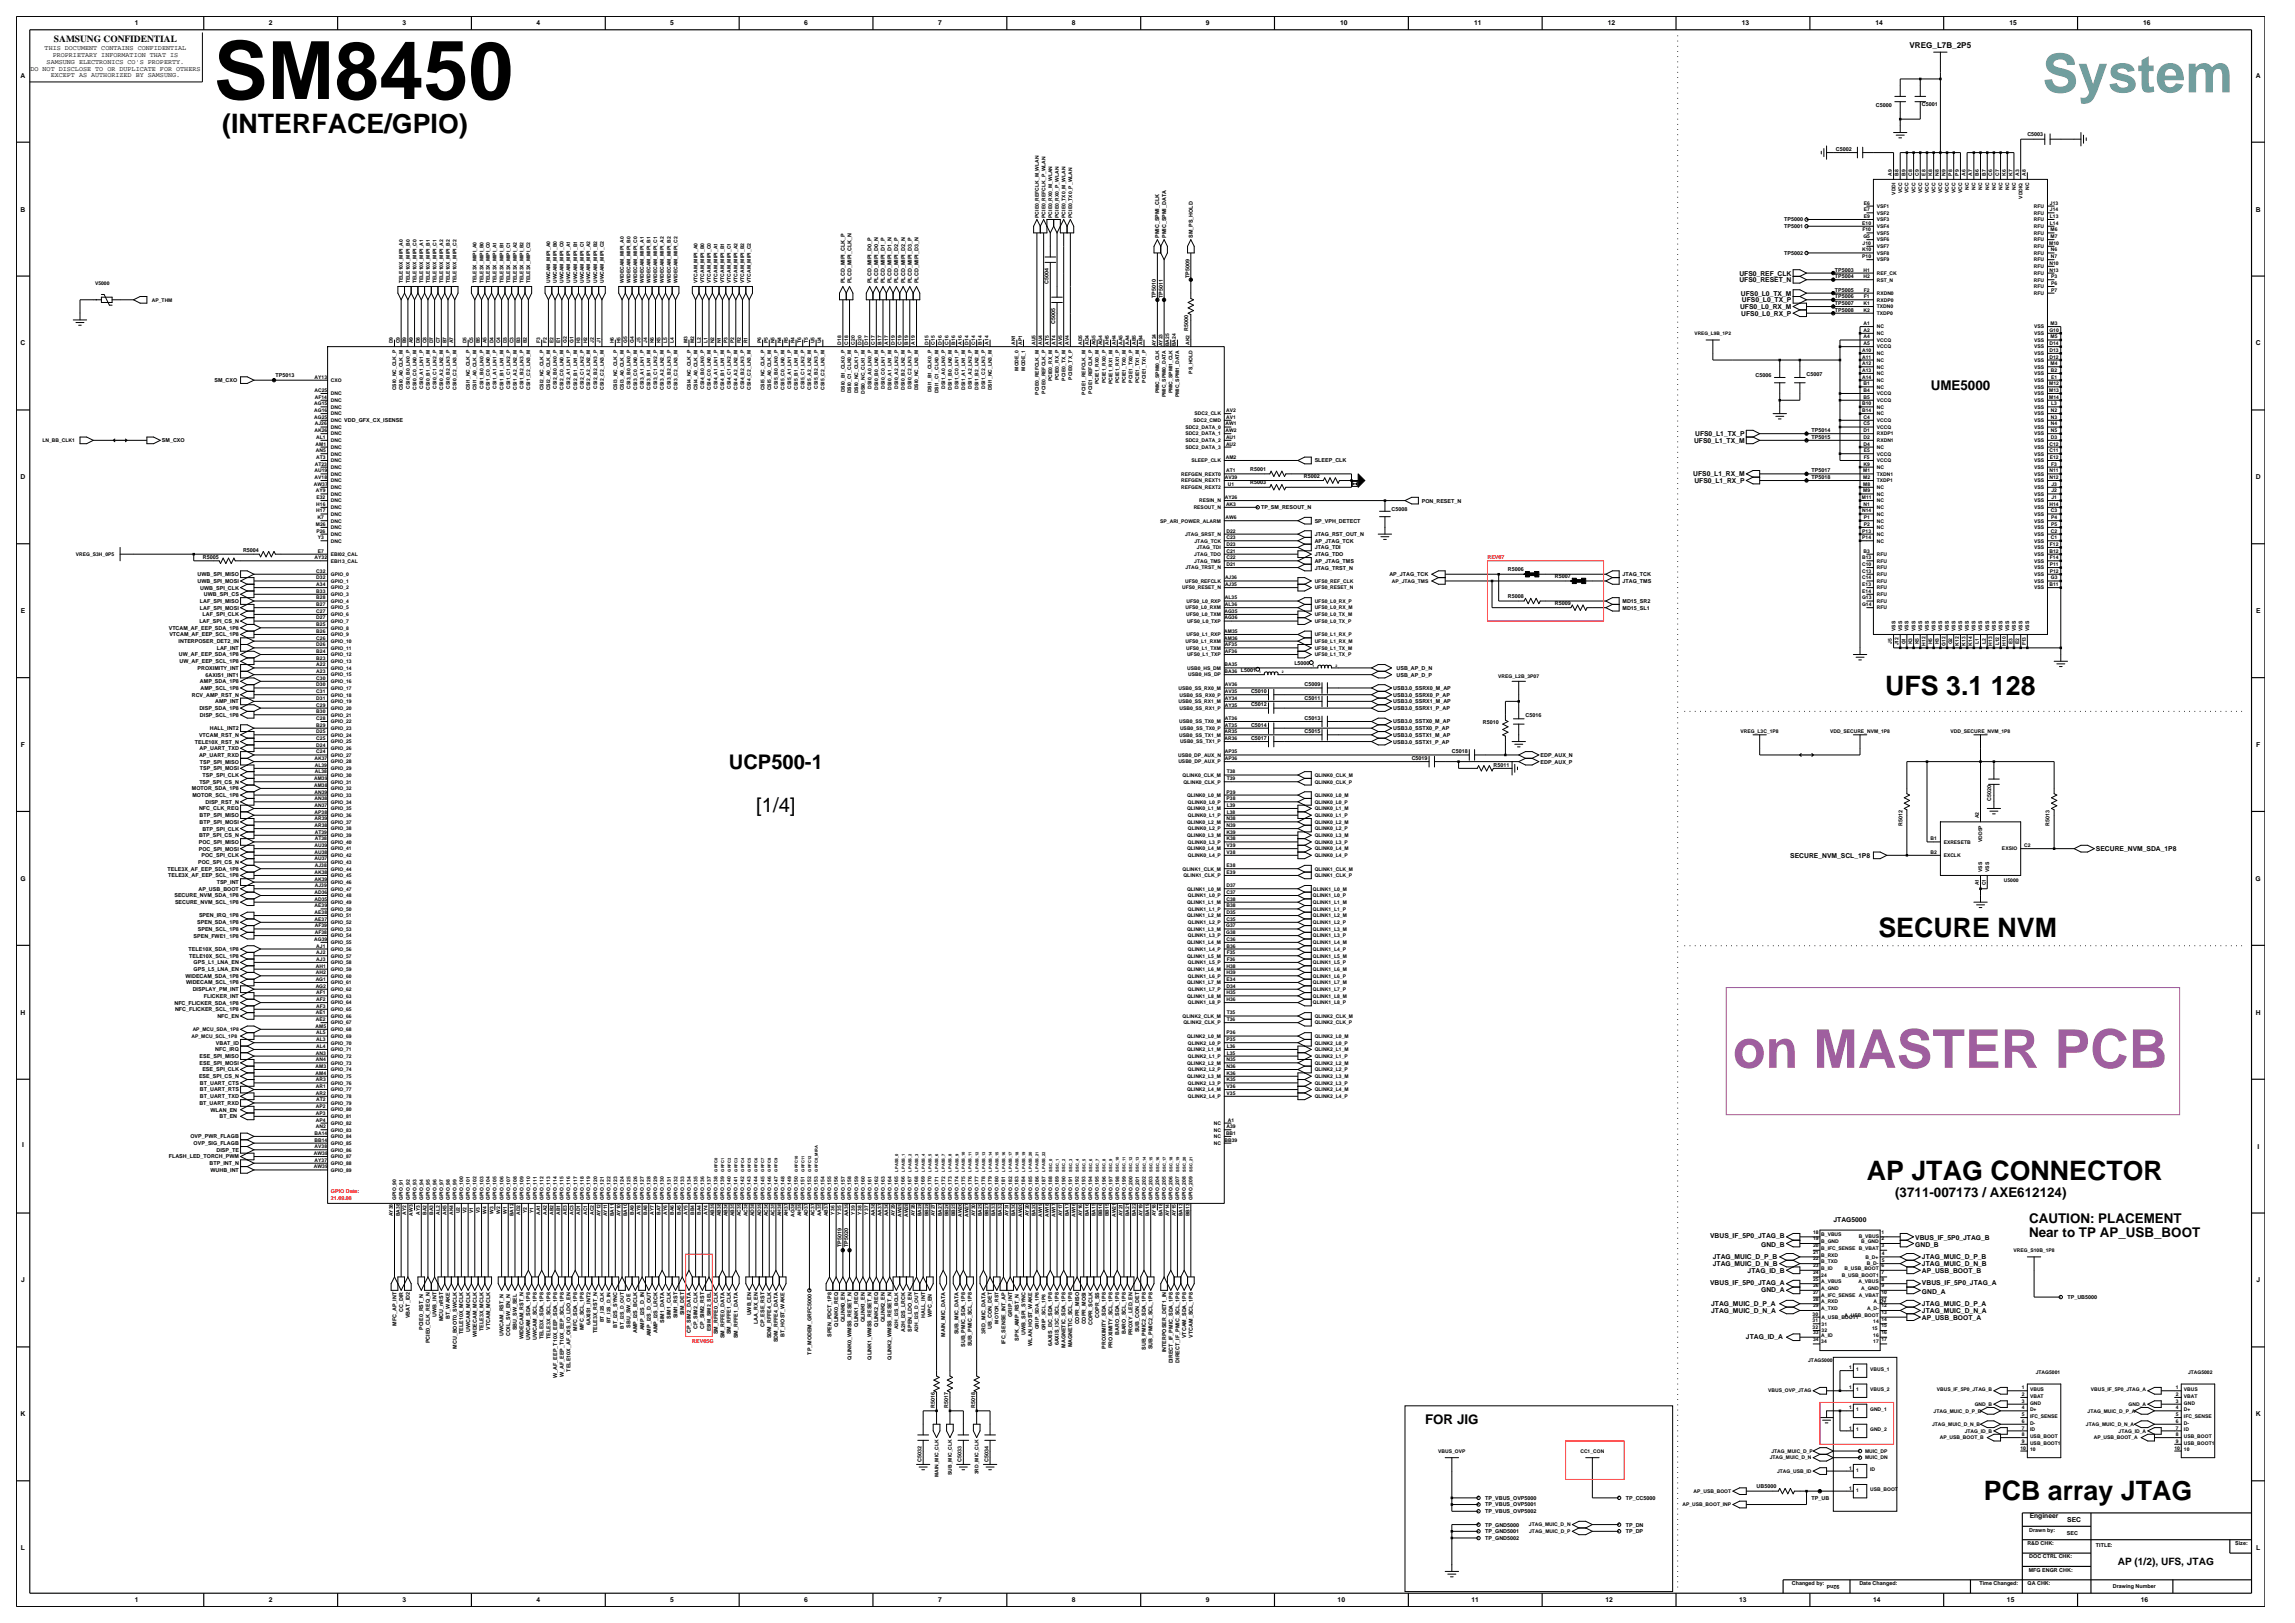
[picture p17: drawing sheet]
<svg xmlns="http://www.w3.org/2000/svg" width="420mm" height="297mm" viewBox="0 0 420 297" stroke-linecap="round" stroke-linejoin="round" font-family="sans-serif">
<defs><g id="words">
<text font-size="14.7" x="39.1" y="18.1">SM8450</text>
<text font-size="9.8" fill="#5f9f9f" x="373.8" y="16.9">System</text>
<text font-size="9.8" fill="#9f5f9f" x="317.1" y="195.4">on MASTER PCB</text>
<g font-size="4.9">
<text x="40.7" y="24.3">(INTERFACE/GPIO)</text>
<text x="345" y="127.1">UFS 3.1 128</text>
<text x="343.8" y="171.5">SECURE NVM</text>
<text x="341.6" y="215.9">AP JTAG CONNECTOR</text>
<text x="363.1" y="274.4">PCB array JTAG</text>
</g>
<g font-size="3.7">
<text x="133.4" y="140.7">UCP500-1</text>
<text x="138.4" y="148.7">[1/4]</text>
</g>
<g font-size="2.5">
<text x="353.3" y="71.4">UME5000</text>
<text x="346.8" y="219">(3711-007173 / AXE612124)</text>
<text x="371.3" y="223.9">CAUTION: PLACEMENT</text>
<text x="371.3" y="226.3">Near to TP AP_USB_BOOT</text>
<text x="260.8" y="260.6">FOR JIG</text>
</g>
<text font-size="1.9" x="387.6" y="286.3">AP (1/2), UFS, JTAG</text>
<text font-size="1.7" x="9.9" y="7.7">SAMSUNG CONFIDENTIAL</text>
<text font-size="1.5" x="349.5" y="8.9">VREG_L7B_2P5</text>
<g font-size="1.2">
<text x="24.7" y="4.7">1</text>
<text x="49.2" y="4.7">2</text>
<text x="73.7" y="4.7">3</text>
<text x="98.2" y="4.7">4</text>
<text x="122.7" y="4.7">5</text>
<text x="147.2" y="4.7">6</text>
<text x="171.7" y="4.7">7</text>
<text x="196.2" y="4.7">8</text>
<text x="220.7" y="4.7">9</text>
<text x="245.3" y="4.7">10</text>
<text x="269.8" y="4.7">11</text>
<text x="294.3" y="4.7">12</text>
<text x="318.7" y="4.7">13</text>
<text x="343.2" y="4.7">14</text>
<text x="367.7" y="4.7">15</text>
<text x="392.2" y="4.7">16</text>
<text x="8.2" y="9.2">THIS DOCUMENT CONTAINS CONFIDENTIAL</text>
<text x="8.5" y="11.7">SAMSUNG ELECTRONICS CO'S PROPERTY.</text>
<text x="9.6" y="10.5">PROPRIETARY INFORMATION THAT IS</text>
<text x="3.8" y="14.2">A</text>
<text x="5.6" y="12.9">DO NOT DISCLOSE TO OR DUPLICATE FOR OTHERS</text>
<text x="9.3" y="14.1">EXCEPT AS AUTHORIZED BY SAMSUNG.</text>
<text x="412.8" y="14.2">A</text>
<text x="3.8" y="38.7">B</text>
<text x="412.8" y="38.7">B</text>
<text x="318.3" y="51.6">UFS0_RESET_N</text>
<text x="318.3" y="50.4">UFS0_REF_CLK</text>
<text x="318.5" y="56.5">UFS0_L0_RX_M</text>
<text x="318.6" y="54.1">UFS0_L0_TX_M</text>
<text x="318.7" y="57.8">UFS0_L0_RX_P</text>
<text x="318.8" y="55.3">UFS0_L0_TX_P</text>
<text x="3.8" y="63.2">C</text>
<text x="412.8" y="63.2">C</text>
<text x="310" y="81">UFS0_L1_TX_M</text>
<text x="310.2" y="79.8">UFS0_L1_TX_P</text>
<text x="3.8" y="87.7">D</text>
<text x="309.9" y="87.2">UFS0_L1_RX_M</text>
<text x="310.1" y="88.4">UFS0_L1_RX_P</text>
<text x="412.8" y="87.7">D</text>
<text x="3.8" y="112.3">E</text>
<text x="412.9" y="112.2">E</text>
<text x="3.8" y="136.8">F</text>
<text x="412.9" y="136.7">F</text>
<text x="383.6" y="155.7">SECURE_NVM_SDA_1P8</text>
<text x="3.7" y="161.2">G</text>
<text x="327.6" y="157">SECURE_NVM_SCL_1P8</text>
<text x="412.8" y="161.2">G</text>
<text x="3.8" y="185.7">H</text>
<text x="412.8" y="185.7">H</text>
<text x="4" y="209.9">I</text>
<text x="413.1" y="210.2">I</text>
<text x="313" y="226.6">VBUS_IF_5P0_JTAG_B</text>
<text x="335.5" y="223.6">JTAG5000</text>
<text x="350.5" y="226.9">VBUS_IF_5P0_JTAG_B</text>
<text x="313.5" y="230.4">JTAG_MUIC_D_P_B</text>
<text x="313.5" y="231.7">JTAG_MUIC_D_N_B</text>
<text x="319.8" y="233">JTAG_ID_B</text>
<text x="322.3" y="228.2">GND_B</text>
<text x="350.5" y="228.2">GND_B</text>
<text x="351.7" y="231.7">JTAG_MUIC_D_N_B</text>
<text x="351.7" y="232.9">AP_USB_BOOT_B</text>
<text x="351.7" y="230.4">JTAG_MUIC_D_P_B</text>
<text x="3.9" y="234.7">J</text>
<text x="313" y="235.2">VBUS_IF_5P0_JTAG_A</text>
<text x="313.2" y="239">JTAG_MUIC_D_P_A</text>
<text x="322.3" y="236.4">GND_A</text>
<text x="351.7" y="236.7">GND_A</text>
<text x="351.7" y="235.2">VBUS_IF_5P0_JTAG_A</text>
<text x="351.7" y="239">JTAG_MUIC_D_P_A</text>
<text x="412.9" y="234.7">J</text>
<text x="313.2" y="240.2">JTAG_MUIC_D_N_A</text>
<text x="319.5" y="245">JTAG_ID_A</text>
<text x="351.7" y="240.2">JTAG_MUIC_D_N_A</text>
<text x="351.7" y="241.5">AP_USB_BOOT_A</text>
<text x="3.8" y="259.2">K</text>
<text x="412.8" y="259.2">K</text>
<text x="371.4" y="277.8">Engineer</text>
<text x="378.3" y="278.4">SEC</text>
<text x="3.8" y="283.7">L</text>
<text x="412.9" y="283.7">L</text>
<text x="24.7" y="293.2">1</text>
<text x="49.2" y="293.2">2</text>
<text x="73.7" y="293.2">3</text>
<text x="98.2" y="293.2">4</text>
<text x="122.7" y="293.2">5</text>
<text x="147.2" y="293.2">6</text>
<text x="171.7" y="293.2">7</text>
<text x="196.2" y="293.2">8</text>
<text x="220.7" y="293.2">9</text>
<text x="244.8" y="293.2">10</text>
<text x="269.3" y="293.2">11</text>
<text x="293.8" y="293.2">12</text>
<text x="318.3" y="293.2">13</text>
<text x="342.8" y="293.2">14</text>
<text x="367.3" y="293.2">15</text>
<text x="391.8" y="293.2">16</text>
</g>
<g font-size="1">
<text x="343.3" y="19.6">C5000</text>
<text x="351.7" y="19.4">C5001</text>
<text x="336" y="27.6">C5002</text>
<text x="371" y="25">C5003</text>
<text x="326.5" y="40.5">TP5000</text>
<text x="326.5" y="41.8">TP5001</text>
<text x="212.2" y="43.5" transform="rotate(-90 212.2 43.5)">PMIC_SPMI_CLK</text>
<text x="213.4" y="43.5" transform="rotate(-90 213.4 43.5)">PMIC_SPMI_DATA</text>
<text x="218.3" y="43.5" transform="rotate(-90 218.3 43.5)">SM_PS_HOLD</text>
<text x="326.5" y="46.6">TP5002</text>
<text x="154.6" y="51.8" transform="rotate(-90 154.6 51.8)">PLCD_MIPI_CLK_P</text>
<text x="155.8" y="51.8" transform="rotate(-90 155.8 51.8)">PLCD_MIPI_CLK_N</text>
<text x="159.5" y="51.8" transform="rotate(-90 159.5 51.8)">PLCD_MIPI_D0_P</text>
<text x="160.7" y="51.8" transform="rotate(-90 160.7 51.8)">PLCD_MIPI_D0_N</text>
<text x="161.9" y="51.8" transform="rotate(-90 161.9 51.8)">PLCD_MIPI_D1_P</text>
<text x="163.2" y="51.8" transform="rotate(-90 163.2 51.8)">PLCD_MIPI_D1_N</text>
<text x="164.4" y="51.8" transform="rotate(-90 164.4 51.8)">PLCD_MIPI_D2_P</text>
<text x="165.6" y="51.8" transform="rotate(-90 165.6 51.8)">PLCD_MIPI_D2_N</text>
<text x="166.8" y="51.8" transform="rotate(-90 166.8 51.8)">PLCD_MIPI_D3_P</text>
<text x="168.1" y="51.8" transform="rotate(-90 168.1 51.8)">PLCD_MIPI_D3_N</text>
<text x="191.9" y="52" transform="rotate(-90 191.9 52)">C5004</text>
<text x="217.7" y="50.9" transform="rotate(-90 217.7 50.9)">TP5009</text>
<text x="335.8" y="53.4">TP5005</text>
<text x="335.8" y="50.9">TP5004</text>
<text x="335.8" y="49.7">TP5003</text>
<text x="193.1" y="59.3" transform="rotate(-90 193.1 59.3)">C5005</text>
<text x="211.5" y="54.6" transform="rotate(-90 211.5 54.6)">TP5010</text>
<text x="212.8" y="54.6" transform="rotate(-90 212.8 54.6)">TP5011</text>
<text x="335.8" y="55.8">TP5007</text>
<text x="335.8" y="54.6">TP5006</text>
<text x="335.8" y="57.1">TP5008</text>
<text x="217.4" y="60.5" transform="rotate(-90 217.4 60.5)">R5000</text>
<text x="39.2" y="69.9">SM_CXO</text>
<text x="50.4" y="69">TP5013</text>
<text x="321.3" y="69">C5006</text>
<text x="330.6" y="68.7">C5007</text>
<text x="29.6" y="80.9">SM_CXO</text>
<text x="331.5" y="80.3">TP5015</text>
<text x="331.5" y="79.1">TP5014</text>
<text x="228.8" y="88.6">R5003</text>
<text x="228.8" y="86.2">R5001</text>
<text x="238.6" y="87.4">R5002</text>
<text x="240.6" y="84.6">SLEEP_CLK</text>
<text x="331.5" y="86.4">TP5017</text>
<text x="331.5" y="87.7">TP5018</text>
<text x="230.8" y="93.2">TP_SM_RESOUT_N</text>
<text x="240.6" y="95.6">SP_VPH_DETECT</text>
<text x="254.7" y="93.5">C5008</text>
<text x="260.2" y="92">PON_RESET_N</text>
<text x="44.5" y="101.1">R5004</text>
<text x="240.6" y="98.1">JTAG_RST_OUT_N</text>
<text x="240.6" y="101.8">JTAG_TDO</text>
<text x="240.6" y="99.3">AP_JTAG_TCK</text>
<text x="240.6" y="100.5">JTAG_TDI</text>
<text x="36.2" y="106.7">UWB_SPI_MOSI</text>
<text x="36.2" y="105.4">UWB_SPI_MISO</text>
<text x="36.6" y="107.9">UWB_SPI_CLK</text>
<text x="37.1" y="102.3">R5005</text>
<text x="240.6" y="103">AP_JTAG_TMS</text>
<text x="240.6" y="104.2">JTAG_TRST_N</text>
<text x="254.3" y="105.4">AP_JTAG_TCK</text>
<text x="275.9" y="104.6">R5006</text>
<text x="284.5" y="105.8">R5007</text>
<text x="296.9" y="105.4">JTAG_TCK</text>
<text x="296.9" y="106.7">JTAG_TMS</text>
<text x="36.6" y="111.6">LAF_SPI_MOSI</text>
<text x="36.6" y="110.3">LAF_SPI_MISO</text>
<text x="37.1" y="112.8">LAF_SPI_CLK</text>
<text x="37.3" y="109.1">UWB_SPI_CS</text>
<text x="275.9" y="109.5">R5008</text>
<text x="284.5" y="110.7">R5009</text>
<text x="296.9" y="110.3">MD15_SR2</text>
<text x="296.9" y="111.6">MD15_SL1</text>
<text x="30.9" y="115.2">VTCAM_AF_EEP_SDA_1P8</text>
<text x="31" y="116.5">VTCAM_AF_EEP_SCL_1P8</text>
<text x="32.7" y="117.7">INTERPOSER_DET2_IN</text>
<text x="36.5" y="114">LAF_SPI_CS_N</text>
<text x="39.7" y="118.9">LAF_INT</text>
<text x="32.7" y="120.1">UW_AF_EEP_SDA_1P8</text>
<text x="32.9" y="121.4">UW_AF_EEP_SCL_1P8</text>
<text x="36.2" y="122.6">PROXIMITY_INT</text>
<text x="36.6" y="125">AMP_SDA_1P8</text>
<text x="37.6" y="123.8">6AXIS1_INT1</text>
<text x="236.9" y="121.7">L5000</text>
<text x="238.8" y="125.6">C5009</text>
<text x="255.6" y="122.6">USB_AP_D_N</text>
<text x="255.6" y="123.8">USB_AP_D_P</text>
<text x="35.1" y="127.5">RCV_AMP_RST_N</text>
<text x="36.5" y="129.9">DISP_SDA_1P8</text>
<text x="36.6" y="131.1">DISP_SCL_1P8</text>
<text x="36.7" y="126.2">AMP_SCL_1P8</text>
<text x="39.4" y="128.7">AMP_INT</text>
<text x="229" y="129.3">C5012</text>
<text x="229" y="126.8">C5010</text>
<text x="238.8" y="128">C5011</text>
<text x="238.8" y="131.7">C5013</text>
<text x="255" y="127.5">USB3.0_SSRX0_P_AP</text>
<text x="255" y="126.2">USB3.0_SSRX0_M_AP</text>
<text x="255" y="129.9">USB3.0_SSRX1_P_AP</text>
<text x="255" y="128.7">USB3.0_SSRX1_M_AP</text>
<text x="279.2" y="131.2">C5016</text>
<text x="35.7" y="136.1">TELE10X_RST_N</text>
<text x="36.4" y="134.8">VTCAM_RST_N</text>
<text x="36.5" y="137.3">AP_UART_TXD</text>
<text x="38.4" y="133.6">HALL_INT2</text>
<text x="229" y="132.9">C5014</text>
<text x="229" y="135.4">C5017</text>
<text x="238.8" y="134.2">C5015</text>
<text x="255" y="136.1">USB3.0_SSTX1_P_AP</text>
<text x="255" y="134.8">USB3.0_SSTX1_M_AP</text>
<text x="255" y="133.6">USB3.0_SSTX0_P_AP</text>
<text x="255" y="132.4">USB3.0_SSTX0_M_AP</text>
<text x="265.7" y="137.8">C5018</text>
<text x="271.4" y="132.4">R5010</text>
<text x="36.4" y="138.5">AP_UART_RXD</text>
<text x="36.5" y="143.4">TSP_SPI_CS_N</text>
<text x="36.6" y="141">TSP_SPI_MOSI</text>
<text x="36.6" y="139.7">TSP_SPI_MISO</text>
<text x="37.1" y="142.2">TSP_SPI_CLK</text>
<text x="258.4" y="139.1">C5019</text>
<text x="273.3" y="140.3">R5011</text>
<text x="281.9" y="139.7">EDP_AUX_P</text>
<text x="281.9" y="138.5">EDP_AUX_N</text>
<text x="35.1" y="144.6">MOTOR_SDA_1P8</text>
<text x="35.2" y="145.8">MOTOR_SCL_1P8</text>
<text x="36.4" y="148.3">NFC_CLK_REQ</text>
<text x="36.5" y="149.5">BTP_SPI_MISO</text>
<text x="37.6" y="147.1">DISP_RST_N</text>
<text x="364.4" y="146.6" transform="rotate(-90 364.4 146.6)">C5020</text>
<text x="36.4" y="155.6">POC_SPI_MOSI</text>
<text x="36.4" y="154.4">POC_SPI_MISO</text>
<text x="36.4" y="153.2">BTP_SPI_CS_N</text>
<text x="36.5" y="150.7">BTP_SPI_MOSI</text>
<text x="37" y="152">BTP_SPI_CLK</text>
<text x="348.2" y="151.2" transform="rotate(-90 348.2 151.2)">R5012</text>
<text x="375.1" y="151.2" transform="rotate(-90 375.1 151.2)">R5013</text>
<text x="30.7" y="159.3">TELE3X_AF_EEP_SDA_1P8</text>
<text x="30.8" y="160.6">TELE3X_AF_EEP_SCL_1P8</text>
<text x="36.3" y="158.1">POC_SPI_CS_N</text>
<text x="36.9" y="156.9">POC_SPI_CLK</text>
<text x="39.7" y="161.8">TSP_INT</text>
<text x="31.9" y="164.2">SECURE_NVM_SDA_1P8</text>
<text x="32" y="165.4">SECURE_NVM_SCL_1P8</text>
<text x="36.3" y="163">AP_USB_BOOT</text>
<text x="36.4" y="167.9">SPEN_IRQ_1P8</text>
<text x="35.4" y="171.6">SPEN_FWE1_1P8</text>
<text x="36.1" y="169.1">SPEN_SDA_1P8</text>
<text x="36.2" y="170.3">SPEN_SCL_1P8</text>
<text x="34" y="178.9">WIDECAM_SDA_1P8</text>
<text x="34.5" y="174">TELE10X_SDA_1P8</text>
<text x="34.6" y="175.2">TELE10X_SCL_1P8</text>
<text x="35.4" y="176.5">GPS_L1_LNA_EN</text>
<text x="35.4" y="177.7">GPS_L5_LNA_EN</text>
<text x="31.9" y="183.8">NFC_FLICKER_SDA_1P8</text>
<text x="32" y="185">NFC_FLICKER_SCL_1P8</text>
<text x="34.1" y="180.1">WIDECAM_SCL_1P8</text>
<text x="35.3" y="181.4">DISPLAY_PM_INT</text>
<text x="37.3" y="182.6">FLICKER_INT</text>
<text x="39.5" y="191.2">VBAT_ID</text>
<text x="39.8" y="186.3">NFC_EN</text>
<text x="36.4" y="197.3">ESE_SPI_CS_N</text>
<text x="36.5" y="194.8">ESE_SPI_MOSI</text>
<text x="36.5" y="193.6">ESE_SPI_MISO</text>
<text x="37" y="196.1">ESE_SPI_CLK</text>
<text x="39.4" y="192.4">NFC_IRQ</text>
<text x="36.5" y="202.2">BT_UART_RXD</text>
<text x="36.6" y="198.5">BT_UART_CTS</text>
<text x="36.6" y="199.7">BT_UART_RTS</text>
<text x="36.6" y="201">BT_UART_TXD</text>
<text x="38.5" y="203.4">WLAN_EN</text>
<text x="34.8" y="208.3">OVP_PWR_FLAGB</text>
<text x="35.4" y="209.5">OVP_SIG_FLAGB</text>
<text x="40.2" y="204.6">BT_EN</text>
<text x="30.9" y="212">FLASH_LED_TORCH_PWM</text>
<text x="38.3" y="213.2">BTP_INT_N</text>
<text x="38.5" y="214.4">WUHB_INT</text>
<text x="39.6" y="210.8">DISP_TE</text>
<text x="154" y="228.2" transform="rotate(-90 154 228.2)">TP5019</text>
<text x="155.2" y="228.2" transform="rotate(-90 155.2 228.2)">TP5020</text>
<text x="378.4" y="237.7">TP_UB5000</text>
<text x="72.6" y="242.6" transform="rotate(-90 72.6 242.6)">MFC_AP_INT</text>
<text x="73.8" y="240.1" transform="rotate(-90 73.8 240.1)">CC_DIR</text>
<text x="75" y="241.2" transform="rotate(-90 75 241.2)">VBAT_ID2</text>
<text x="77.5" y="243.4" transform="rotate(-90 77.5 243.4)">PCIE0_RST_N</text>
<text x="78.7" y="245.8" transform="rotate(-90 78.7 245.8)">PCIE0_CLK_REQ_N</text>
<text x="79.9" y="240.9" transform="rotate(-90 79.9 240.9)">UWB_INT</text>
<text x="81.1" y="241.8" transform="rotate(-90 81.1 241.8)">MCU_nRST</text>
<text x="82.3" y="241.3" transform="rotate(-90 82.3 241.3)">BT_WAKE</text>
<text x="84.8" y="244.1" transform="rotate(-90 84.8 244.1)">TELE10X_MCLK</text>
<text x="86" y="243.7" transform="rotate(-90 86 243.7)">UWCAM_MCLK</text>
<text x="87.2" y="244.7" transform="rotate(-90 87.2 244.7)">WIDECAM_MCLK</text>
<text x="88.5" y="243.6" transform="rotate(-90 88.5 243.6)">TELE3X_MCLK</text>
<text x="89.7" y="243.3" transform="rotate(-90 89.7 243.3)">VTCAM_MCLK</text>
<text x="92.1" y="244.4" transform="rotate(-90 92.1 244.4)">UWCAM_RST_N</text>
<text x="93.4" y="244.4" transform="rotate(-90 93.4 244.4)">COIL_SW_EN_N</text>
<text x="94.6" y="243.4" transform="rotate(-90 94.6 243.4)">SBU_SW_SEL</text>
<text x="95.8" y="245" transform="rotate(-90 95.8 245)">WIDECAM_RST_N</text>
<text x="97.1" y="245.3" transform="rotate(-90 97.1 245.3)">UWCAM_SDA_1P8</text>
<text x="98.3" y="245.2" transform="rotate(-90 98.3 245.2)">UWCAM_SCL_1P8</text>
<text x="99.5" y="245.1" transform="rotate(-90 99.5 245.1)">TELE3X_SDA_1P8</text>
<text x="100.7" y="245" transform="rotate(-90 100.7 245)">TELE3X_SCL_1P8</text>
<text x="105.6" y="243.5" transform="rotate(-90 105.6 243.5)">MFC_SDA_1P8</text>
<text x="106.8" y="243.4" transform="rotate(-90 106.8 243.4)">MFC_SCL_1P8</text>
<text x="108.1" y="242.5" transform="rotate(-90 108.1 242.5)">6AXIS1_INT2</text>
<text x="109.3" y="244" transform="rotate(-90 109.3 244)">TELE3X_RST_N</text>
<text x="113" y="243.1" transform="rotate(-90 113 243.1)">BT_I2S_SYNC</text>
<text x="115.4" y="242.9" transform="rotate(-90 115.4 242.9)">SBU_SW_OE</text>
<text x="116.6" y="244" transform="rotate(-90 116.6 244)">AMP_I2S_BCLK</text>
<text x="117.9" y="243.5" transform="rotate(-90 117.9 243.5)">AMP_I2S_D_IN</text>
<text x="119.1" y="244.6" transform="rotate(-90 119.1 244.6)">AMP_I2S_D_OUT</text>
<text x="120.3" y="244" transform="rotate(-90 120.3 244)">AMP_I2S_LRCK</text>
<text x="121.5" y="242" transform="rotate(-90 121.5 242)">SIM1_DATA</text>
<text x="122.8" y="241.3" transform="rotate(-90 122.8 241.3)">SIM1_CLK</text>
<text x="124" y="241.3" transform="rotate(-90 124 241.3)">SIM1_RST</text>
<text x="125.2" y="240.7" transform="rotate(-90 125.2 240.7)">SIM_DET</text>
<text x="126.4" y="244" transform="rotate(-90 126.4 244)">CP_SIM2_DATA</text>
<text x="127.7" y="243.2" transform="rotate(-90 127.7 243.2)">CP_SIM2_CLK</text>
<text x="128.9" y="243.2" transform="rotate(-90 128.9 243.2)">CP_SIM2_RST</text>
<text x="131.3" y="244.2" transform="rotate(-90 131.3 244.2)">SM_RFFE0_CLK</text>
<text x="132.6" y="244.9" transform="rotate(-90 132.6 244.9)">SM_RFFE0_DATA</text>
<text x="133.8" y="244.2" transform="rotate(-90 133.8 244.2)">SM_RFFE1_CLK</text>
<text x="135" y="244.9" transform="rotate(-90 135 244.9)">SM_RFFE1_DATA</text>
<text x="137.5" y="240.7" transform="rotate(-90 137.5 240.7)">UWB_EN</text>
<text x="138.7" y="242.3" transform="rotate(-90 138.7 242.3)">LAA_RX_EN</text>
<text x="139.9" y="242.9" transform="rotate(-90 139.9 242.9)">CP_ESE_RST</text>
<text x="141.1" y="244.9" transform="rotate(-90 141.1 244.9)">SDM_RFFE4_CLK</text>
<text x="142.3" y="245.6" transform="rotate(-90 142.3 245.6)">SDM_RFFE4_DATA</text>
<text x="143.6" y="244.6" transform="rotate(-90 143.6 244.6)">BT_HOST_WAKE</text>
<text x="152.2" y="244.7" transform="rotate(-90 152.2 244.7)">SPEN_PDCT_1P8</text>
<text x="153.4" y="242.7" transform="rotate(-90 153.4 242.7)">QLINK0_REQ</text>
<text x="154.6" y="242" transform="rotate(-90 154.6 242)">QLINK0_EN</text>
<text x="157.1" y="242.7" transform="rotate(-90 157.1 242.7)">QLINK1_REQ</text>
<text x="158.3" y="242" transform="rotate(-90 158.3 242)">QLINK1_EN</text>
<text x="160.7" y="242.7" transform="rotate(-90 160.7 242.7)">QLINK2_REQ</text>
<text x="161.9" y="242" transform="rotate(-90 161.9 242)">QLINK2_EN</text>
<text x="165.6" y="243.7" transform="rotate(-90 165.6 243.7)">A2H_I2S_LRCK</text>
<text x="166.8" y="243.7" transform="rotate(-90 166.8 243.7)">SPEN_LDO_EN</text>
<text x="169.3" y="241.2" transform="rotate(-90 169.3 241.2)">HALL_INT</text>
<text x="170.5" y="241" transform="rotate(-90 170.5 241)">WPC_EN</text>
<text x="173" y="244.6" transform="rotate(-90 173 244.6)">MAIN_MIC_DATA</text>
<text x="175.4" y="244.2" transform="rotate(-90 175.4 244.2)">SUB_MIC_DATA</text>
<text x="180.3" y="244.1" transform="rotate(-90 180.3 244.1)">3RD_MIC_DATA</text>
<text x="181.5" y="243.1" transform="rotate(-90 181.5 243.1)">UB_CON_DET</text>
<text x="184" y="246" transform="rotate(-90 184 246)">IFC_SENSE_INT_AP</text>
<text x="185.2" y="241" transform="rotate(-90 185.2 241)">GRIP_INT</text>
<text x="186.4" y="245.3" transform="rotate(-90 186.4 245.3)">SPK_AMP_RST_N</text>
<text x="187.7" y="244.2" transform="rotate(-90 187.7 244.2)">UWB_SPI_SYNC</text>
<text x="197.5" y="242.4" transform="rotate(-90 197.5 242.4)">COPR_MISO</text>
<text x="198.7" y="242.4" transform="rotate(-90 198.7 242.4)">COPR_MOSI</text>
<text x="199.9" y="242.5" transform="rotate(-90 199.9 242.5)">COPR_SCLK</text>
<text x="201.1" y="241.2" transform="rotate(-90 201.1 241.2)">COPR_SS</text>
<text x="204.8" y="244.3" transform="rotate(-90 204.8 244.3)">BARO_SDA_1P8</text>
<text x="206" y="244.2" transform="rotate(-90 206 244.2)">BARO_SCL_1P8</text>
<text x="207.3" y="244.3" transform="rotate(-90 207.3 244.3)">PROXY_LED_EN</text>
<text x="208.5" y="243.8" transform="rotate(-90 208.5 243.8)">SUB_CON_DET</text>
<text x="217.1" y="244.9" transform="rotate(-90 217.1 244.9)">VTCAM_SDA_1P8</text>
<text x="218.3" y="244.8" transform="rotate(-90 218.3 244.8)">VTCAM_SCL_1P8</text>
<text x="83.6" y="246.8" transform="rotate(-90 83.6 246.8)">MCU_BOOT0_SWCLK</text>
<text x="104.4" y="251" transform="rotate(-90 104.4 251)">TELE10X_AF_OIS_IO_LDO_EN</text>
<text x="148.5" y="247.9" transform="rotate(-90 148.5 247.9)">TP_MODEM_GRFC5000</text>
<text x="155.8" y="248.8" transform="rotate(-90 155.8 248.8)">QLINK0_WMSS_RESET_N</text>
<text x="159.5" y="248.8" transform="rotate(-90 159.5 248.8)">QLINK1_WMSS_RESET_N</text>
<text x="163.2" y="248.8" transform="rotate(-90 163.2 248.8)">QLINK2_WMSS_RESET_N</text>
<text x="176.7" y="246.5" transform="rotate(-90 176.7 246.5)">SUB_PMIC_SDA_1P8</text>
<text x="177.9" y="246.4" transform="rotate(-90 177.9 246.4)">SUB_PMIC_SCL_1P8</text>
<text x="188.9" y="246.3" transform="rotate(-90 188.9 246.3)">WLAN_HOST_WAKE</text>
<text x="192.6" y="246.3" transform="rotate(-90 192.6 246.3)">6AXIS_I3C_SDA_1P8</text>
<text x="193.8" y="246.2" transform="rotate(-90 193.8 246.2)">6AXIS_I3C_SCL_1P8</text>
<text x="195" y="246.6" transform="rotate(-90 195 246.6)">MAGNETIC_SDA_1P8</text>
<text x="196.2" y="246.5" transform="rotate(-90 196.2 246.5)">MAGNETIC_SCL_1P8</text>
<text x="202.4" y="246.8" transform="rotate(-90 202.4 246.8)">PROXIMITY_SDA_1P8</text>
<text x="203.6" y="246.7" transform="rotate(-90 203.6 246.7)">PROXIMITY_SCL_1P8</text>
<text x="209.7" y="247" transform="rotate(-90 209.7 247)">SUB_PMIC2_SDA_1P8</text>
<text x="210.9" y="246.9" transform="rotate(-90 210.9 246.9)">SUB_PMIC2_SCL_1P8</text>
<text x="213.4" y="247.5" transform="rotate(-90 213.4 247.5)">INTERPOSER_DET1_IN</text>
<text x="214.6" y="249.5" transform="rotate(-90 214.6 249.5)">DIRECT_IF_PMIC_SDA_1P8</text>
<text x="215.8" y="249.4" transform="rotate(-90 215.8 249.4)">DIRECT_IF_PMIC_SCL_1P8</text>
<text x="101.9" y="252.1" transform="rotate(-90 101.9 252.1)">W_AF_EEP_T10X_EEP_SDA_1P8</text>
<text x="103.2" y="252" transform="rotate(-90 103.2 252)">W_AF_EEP_T10X_EEP_SCL_1P8</text>
<text x="171.1" y="257.7" transform="rotate(-90 171.1 257.7)">R5016</text>
<text x="173.5" y="257.7" transform="rotate(-90 173.5 257.7)">R5017</text>
<text x="178.4" y="257.7" transform="rotate(-90 178.4 257.7)">R5018</text>
<text x="168.6" y="267.5" transform="rotate(-90 168.6 267.5)">C5032</text>
<text x="176" y="267.5" transform="rotate(-90 176 267.5)">C5033</text>
<text x="180.9" y="267.5" transform="rotate(-90 180.9 267.5)">C5034</text>
<text x="271.8" y="275.7">TP_VBUS_OVP5001</text>
<text x="271.8" y="274.4">TP_VBUS_OVP5000</text>
<text x="297.5" y="274.4">TP_CC5000</text>
<text x="321.5" y="272.3">UB5000</text>
<text x="331.5" y="274.4">TP_UB</text>
<text x="271.8" y="279.3">TP_GND5000</text>
<text x="271.8" y="276.9">TP_VBUS_OVP5002</text>
<text x="271.8" y="281.8">TP_GND5002</text>
<text x="271.8" y="280.6">TP_GND5001</text>
<text x="297.5" y="279.3">TP_DN</text>
<text x="297.5" y="280.6">TP_DP</text>
<text x="371.4" y="280.2">Drawn by:</text>
<text x="378.3" y="280.9">SEC</text>
<text x="371" y="282.7">R&amp;D CHK:</text>
<text x="371.3" y="287.6">MFG ENGR CHK:</text>
<text x="371.4" y="285.2">DOC CTRL CHK:</text>
<text x="383.6" y="283">TITLE:</text>
<text x="409.1" y="282.7">Size:</text>
<text x="327.9" y="290.1">Changed by:</text>
<text x="336.7" y="290" transform="rotate(-180 336.7 290)">92nd</text>
<text x="340.3" y="290.1">Date Changed:</text>
<text x="362.2" y="290.1">Time Changed:</text>
<text x="371.1" y="290.1">QA CHK:</text>
<text x="386.7" y="290.6">Drawing Number</text>
</g>
<g font-size="1" fill="#f00">
<text x="272.2" y="102.2">REV07</text>
<text x="60.6" y="218.4">GPIO Date:</text>
<text x="60.6" y="219.6">21.09.08</text>
<text x="126.7" y="245.8">REV05G</text>
</g>
<g font-size=".9">
<text x="346.2" y="32.2" transform="rotate(-90 346.2 32.2)">A9</text>
<text x="346.9" y="35.6" transform="rotate(-90 346.9 35.6)">VDDI</text>
<text x="347.5" y="32.2" transform="rotate(-90 347.5 32.2)">B8</text>
<text x="348.1" y="35.4" transform="rotate(-90 348.1 35.4)">VCC</text>
<text x="348.7" y="32.2" transform="rotate(-90 348.7 32.2)">B9</text>
<text x="349.3" y="35.4" transform="rotate(-90 349.3 35.4)">VCC</text>
<text x="349.9" y="32.2" transform="rotate(-90 349.9 32.2)">C8</text>
<text x="350.5" y="35.4" transform="rotate(-90 350.5 35.4)">VCC</text>
<text x="351.1" y="32.2" transform="rotate(-90 351.1 32.2)">C9</text>
<text x="351.7" y="35.4" transform="rotate(-90 351.7 35.4)">VCC</text>
<text x="352.4" y="32.2" transform="rotate(-90 352.4 32.2)">E8</text>
<text x="353" y="35.4" transform="rotate(-90 353 35.4)">VCC</text>
<text x="353.6" y="32.2" transform="rotate(-90 353.6 32.2)">K8</text>
<text x="354.2" y="35.4" transform="rotate(-90 354.2 35.4)">VCC</text>
<text x="354.8" y="32.2" transform="rotate(-90 354.8 32.2)">N8</text>
<text x="355.4" y="35.4" transform="rotate(-90 355.4 35.4)">VCC</text>
<text x="356" y="32.2" transform="rotate(-90 356 32.2)">N9</text>
<text x="356.7" y="35.4" transform="rotate(-90 356.7 35.4)">VCC</text>
<text x="357.3" y="32.2" transform="rotate(-90 357.3 32.2)">P8</text>
<text x="357.9" y="35.4" transform="rotate(-90 357.9 35.4)">VCC</text>
<text x="358.5" y="32.2" transform="rotate(-90 358.5 32.2)">P9</text>
<text x="359.1" y="35.4" transform="rotate(-90 359.1 35.4)">VCC</text>
<text x="359.7" y="32.2" transform="rotate(-90 359.7 32.2)">A6</text>
<text x="360.3" y="34.8" transform="rotate(-90 360.3 34.8)">NC</text>
<text x="360.9" y="32.2" transform="rotate(-90 360.9 32.2)">A7</text>
<text x="361.6" y="34.8" transform="rotate(-90 361.6 34.8)">NC</text>
<text x="362.2" y="32.2" transform="rotate(-90 362.2 32.2)">B6</text>
<text x="362.8" y="34.8" transform="rotate(-90 362.8 34.8)">NC</text>
<text x="363.4" y="32.2" transform="rotate(-90 363.4 32.2)">B7</text>
<text x="364" y="34.8" transform="rotate(-90 364 34.8)">NC</text>
<text x="364.6" y="32.2" transform="rotate(-90 364.6 32.2)">C6</text>
<text x="365.2" y="34.8" transform="rotate(-90 365.2 34.8)">NC</text>
<text x="365.8" y="32.2" transform="rotate(-90 365.8 32.2)">C7</text>
<text x="366.4" y="34.8" transform="rotate(-90 366.4 34.8)">NC</text>
<text x="367.1" y="32.2" transform="rotate(-90 367.1 32.2)">K6</text>
<text x="367.7" y="34.8" transform="rotate(-90 367.7 34.8)">NC</text>
<text x="368.3" y="32.2" transform="rotate(-90 368.3 32.2)">K7</text>
<text x="368.9" y="34.8" transform="rotate(-90 368.9 34.8)">NC</text>
<text x="369.5" y="32.2" transform="rotate(-90 369.5 32.2)">A3</text>
<text x="370.7" y="32.2" transform="rotate(-90 370.7 32.2)">A8</text>
<text x="371.3" y="34.8" transform="rotate(-90 371.3 34.8)">NC</text>
<text x="190.1" y="39.9" transform="rotate(-90 190.1 39.9)">PCIE0_REFCLK_M_WLAN</text>
<text x="191.3" y="39.9" transform="rotate(-90 191.3 39.9)">PCIE0_REFCLK_P_WLAN</text>
<text x="192.5" y="39.9" transform="rotate(-90 192.5 39.9)">PCIE0_RX0_M_WLAN</text>
<text x="193.8" y="39.9" transform="rotate(-90 193.8 39.9)">PCIE0_RX0_P_WLAN</text>
<text x="195" y="39.9" transform="rotate(-90 195 39.9)">PCIE0_TX0_M_WLAN</text>
<text x="196.2" y="39.9" transform="rotate(-90 196.2 39.9)">PCIE0_TX0_P_WLAN</text>
<text x="340.8" y="41.1">E10</text>
<text x="341.1" y="39.9">E9</text>
<text x="341.1" y="37.4">E6</text>
<text x="341.1" y="38.7">E7</text>
<text x="343.5" y="40.5">VSF3</text>
<text x="343.5" y="38">VSF1</text>
<text x="343.5" y="39.3">VSF2</text>
<text x="343.5" y="41.7">VSF4</text>
<text x="370.1" y="36.3" transform="rotate(-90 370.1 36.3)">VDDIQ</text>
<text x="372.2" y="41.7">RFU</text>
<text x="372.2" y="40.5">RFU</text>
<text x="372.2" y="38">RFU</text>
<text x="372.2" y="39.3">RFU</text>
<text x="375.1" y="41.1">L14</text>
<text x="375.1" y="39.9">L13</text>
<text x="375.2" y="37.4">J13</text>
<text x="375.2" y="38.7">J14</text>
<text x="340.8" y="46">K10</text>
<text x="340.8" y="47.2">P10</text>
<text x="340.8" y="42.3">F10</text>
<text x="340.9" y="44.8">J10</text>
<text x="341" y="43.6">G5</text>
<text x="343.5" y="47.8">VSF9</text>
<text x="343.5" y="46.6">VSF8</text>
<text x="343.5" y="45.4">VSF7</text>
<text x="343.5" y="44.2">VSF6</text>
<text x="343.5" y="42.9">VSF5</text>
<text x="372.2" y="46.6">RFU</text>
<text x="372.2" y="47.8">RFU</text>
<text x="372.2" y="42.9">RFU</text>
<text x="372.2" y="44.2">RFU</text>
<text x="372.2" y="45.4">RFU</text>
<text x="375" y="44.8">M10</text>
<text x="375.3" y="42.3">M6</text>
<text x="375.3" y="43.6">M7</text>
<text x="375.3" y="46">N6</text>
<text x="375.3" y="47.2">N7</text>
<text x="17.4" y="52.1">V5000</text>
<text x="73.7" y="51.8" transform="rotate(-90 73.7 51.8)">TELE10X_MIPI_A0</text>
<text x="75" y="51.8" transform="rotate(-90 75 51.8)">TELE10X_MIPI_B0</text>
<text x="76.2" y="51.8" transform="rotate(-90 76.2 51.8)">TELE10X_MIPI_C0</text>
<text x="77.4" y="51.8" transform="rotate(-90 77.4 51.8)">TELE10X_MIPI_A1</text>
<text x="78.6" y="51.8" transform="rotate(-90 78.6 51.8)">TELE10X_MIPI_B1</text>
<text x="79.9" y="51.8" transform="rotate(-90 79.9 51.8)">TELE10X_MIPI_C1</text>
<text x="81.1" y="51.8" transform="rotate(-90 81.1 51.8)">TELE10X_MIPI_A2</text>
<text x="82.3" y="51.8" transform="rotate(-90 82.3 51.8)">TELE10X_MIPI_B2</text>
<text x="83.5" y="51.8" transform="rotate(-90 83.5 51.8)">TELE10X_MIPI_C2</text>
<text x="87.2" y="51.8" transform="rotate(-90 87.2 51.8)">TELE3X_MIPI_A0</text>
<text x="88.5" y="51.8" transform="rotate(-90 88.5 51.8)">TELE3X_MIPI_B0</text>
<text x="89.7" y="51.8" transform="rotate(-90 89.7 51.8)">TELE3X_MIPI_C0</text>
<text x="90.9" y="51.8" transform="rotate(-90 90.9 51.8)">TELE3X_MIPI_A1</text>
<text x="92.1" y="51.8" transform="rotate(-90 92.1 51.8)">TELE3X_MIPI_B1</text>
<text x="93.3" y="51.8" transform="rotate(-90 93.3 51.8)">TELE3X_MIPI_C1</text>
<text x="94.6" y="51.8" transform="rotate(-90 94.6 51.8)">TELE3X_MIPI_A2</text>
<text x="95.8" y="51.8" transform="rotate(-90 95.8 51.8)">TELE3X_MIPI_B2</text>
<text x="97" y="51.8" transform="rotate(-90 97 51.8)">TELE3X_MIPI_C2</text>
<text x="100.7" y="51.8" transform="rotate(-90 100.7 51.8)">UWCAM_MIPI_A0</text>
<text x="101.9" y="51.8" transform="rotate(-90 101.9 51.8)">UWCAM_MIPI_B0</text>
<text x="103.1" y="51.8" transform="rotate(-90 103.1 51.8)">UWCAM_MIPI_C0</text>
<text x="104.4" y="51.8" transform="rotate(-90 104.4 51.8)">UWCAM_MIPI_A1</text>
<text x="105.6" y="51.8" transform="rotate(-90 105.6 51.8)">UWCAM_MIPI_B1</text>
<text x="106.8" y="51.8" transform="rotate(-90 106.8 51.8)">UWCAM_MIPI_C1</text>
<text x="108" y="51.8" transform="rotate(-90 108 51.8)">UWCAM_MIPI_A2</text>
<text x="109.3" y="51.8" transform="rotate(-90 109.3 51.8)">UWCAM_MIPI_B2</text>
<text x="110.5" y="51.8" transform="rotate(-90 110.5 51.8)">UWCAM_MIPI_C2</text>
<text x="114.2" y="51.8" transform="rotate(-90 114.2 51.8)">WIDECAM_MIPI_A0</text>
<text x="115.4" y="51.8" transform="rotate(-90 115.4 51.8)">WIDECAM_MIPI_B0</text>
<text x="116.6" y="51.8" transform="rotate(-90 116.6 51.8)">WIDECAM_MIPI_C0</text>
<text x="117.8" y="51.8" transform="rotate(-90 117.8 51.8)">WIDECAM_MIPI_A1</text>
<text x="119.1" y="51.8" transform="rotate(-90 119.1 51.8)">WIDECAM_MIPI_B1</text>
<text x="120.3" y="51.8" transform="rotate(-90 120.3 51.8)">WIDECAM_MIPI_C1</text>
<text x="121.5" y="51.8" transform="rotate(-90 121.5 51.8)">WIDECAM_MIPI_A2</text>
<text x="122.7" y="51.8" transform="rotate(-90 122.7 51.8)">WIDECAM_MIPI_B2</text>
<text x="124" y="51.8" transform="rotate(-90 124 51.8)">WIDECAM_MIPI_C2</text>
<text x="127.6" y="51.8" transform="rotate(-90 127.6 51.8)">VTCAM_MIPI_A0</text>
<text x="128.9" y="51.8" transform="rotate(-90 128.9 51.8)">VTCAM_MIPI_B0</text>
<text x="130.1" y="51.8" transform="rotate(-90 130.1 51.8)">VTCAM_MIPI_C0</text>
<text x="131.3" y="51.8" transform="rotate(-90 131.3 51.8)">VTCAM_MIPI_A1</text>
<text x="132.5" y="51.8" transform="rotate(-90 132.5 51.8)">VTCAM_MIPI_B1</text>
<text x="133.7" y="51.8" transform="rotate(-90 133.7 51.8)">VTCAM_MIPI_C1</text>
<text x="135" y="51.8" transform="rotate(-90 135 51.8)">VTCAM_MIPI_A2</text>
<text x="136.2" y="51.8" transform="rotate(-90 136.2 51.8)">VTCAM_MIPI_B2</text>
<text x="137.4" y="51.8" transform="rotate(-90 137.4 51.8)">VTCAM_MIPI_C2</text>
<text x="341" y="49.7">H1</text>
<text x="341" y="50.9">H2</text>
<text x="341.1" y="53.4">F2</text>
<text x="343.5" y="50.3">REF_CK</text>
<text x="343.5" y="51.5">RST_N</text>
<text x="343.5" y="54">RXDN0</text>
<text x="372.2" y="52.8">RFU</text>
<text x="372.2" y="54">RFU</text>
<text x="372.2" y="51.5">RFU</text>
<text x="372.2" y="49.1">RFU</text>
<text x="372.2" y="50.3">RFU</text>
<text x="375.1" y="48.5">N10</text>
<text x="375.1" y="49.7">N13</text>
<text x="375.4" y="52.1">P6</text>
<text x="375.4" y="53.4">P7</text>
<text x="375.4" y="50.9">P3</text>
<text x="27.8" y="55.2">AP_THM</text>
<text x="341" y="55.8">K1</text>
<text x="341" y="57">K2</text>
<text x="341" y="59.5">A1</text>
<text x="341.1" y="54.6">F1</text>
<text x="343.5" y="56.4">TXDN0</text>
<text x="343.5" y="57.6">TXDP0</text>
<text x="343.5" y="55.2">RXDP0</text>
<text x="375.3" y="59.5">M3</text>
<text x="71.9" y="62.8" transform="rotate(-90 71.9 62.8)">D9</text>
<text x="73.1" y="62.8" transform="rotate(-90 73.1 62.8)">C9</text>
<text x="74.4" y="62.8" transform="rotate(-90 74.4 62.8)">B9</text>
<text x="75.6" y="62.8" transform="rotate(-90 75.6 62.8)">A9</text>
<text x="76.8" y="62.8" transform="rotate(-90 76.8 62.8)">D8</text>
<text x="78" y="62.8" transform="rotate(-90 78 62.8)">C8</text>
<text x="79.3" y="62.8" transform="rotate(-90 79.3 62.8)">D7</text>
<text x="80.5" y="62.8" transform="rotate(-90 80.5 62.8)">C7</text>
<text x="81.7" y="62.8" transform="rotate(-90 81.7 62.8)">B7</text>
<text x="82.9" y="62.8" transform="rotate(-90 82.9 62.8)">A7</text>
<text x="85.4" y="62.8" transform="rotate(-90 85.4 62.8)">D5</text>
<text x="86.6" y="62.8" transform="rotate(-90 86.6 62.8)">C5</text>
<text x="87.8" y="62.8" transform="rotate(-90 87.8 62.8)">B5</text>
<text x="89.1" y="62.8" transform="rotate(-90 89.1 62.8)">A5</text>
<text x="90.3" y="62.8" transform="rotate(-90 90.3 62.8)">D4</text>
<text x="91.5" y="62.8" transform="rotate(-90 91.5 62.8)">C4</text>
<text x="92.7" y="62.8" transform="rotate(-90 92.7 62.8)">D3</text>
<text x="94" y="62.8" transform="rotate(-90 94 62.8)">C3</text>
<text x="95.2" y="62.8" transform="rotate(-90 95.2 62.8)">B3</text>
<text x="96.4" y="62.8" transform="rotate(-90 96.4 62.8)">B2</text>
<text x="98.9" y="62.7" transform="rotate(-90 98.9 62.7)">F3</text>
<text x="100.1" y="62.7" transform="rotate(-90 100.1 62.7)">F2</text>
<text x="101.3" y="62.8" transform="rotate(-90 101.3 62.8)">E2</text>
<text x="102.5" y="62.8" transform="rotate(-90 102.5 62.8)">E1</text>
<text x="103.7" y="62.8" transform="rotate(-90 103.7 62.8)">G2</text>
<text x="105" y="62.8" transform="rotate(-90 105 62.8)">G1</text>
<text x="106.2" y="62.8" transform="rotate(-90 106.2 62.8)">H3</text>
<text x="107.4" y="62.8" transform="rotate(-90 107.4 62.8)">H2</text>
<text x="108.6" y="62.7" transform="rotate(-90 108.6 62.7)">J2</text>
<text x="109.9" y="62.7" transform="rotate(-90 109.9 62.7)">J1</text>
<text x="112.3" y="62.8" transform="rotate(-90 112.3 62.8)">H6</text>
<text x="113.6" y="62.8" transform="rotate(-90 113.6 62.8)">H5</text>
<text x="114.8" y="62.8" transform="rotate(-90 114.8 62.8)">G5</text>
<text x="116" y="62.8" transform="rotate(-90 116 62.8)">G4</text>
<text x="117.2" y="62.7" transform="rotate(-90 117.2 62.7)">J5</text>
<text x="118.5" y="62.7" transform="rotate(-90 118.5 62.7)">J4</text>
<text x="119.7" y="62.8" transform="rotate(-90 119.7 62.8)">K6</text>
<text x="120.9" y="62.8" transform="rotate(-90 120.9 62.8)">K5</text>
<text x="122.1" y="62.7" transform="rotate(-90 122.1 62.7)">L5</text>
<text x="123.3" y="62.7" transform="rotate(-90 123.3 62.7)">L4</text>
<text x="125.8" y="62.8" transform="rotate(-90 125.8 62.8)">M3</text>
<text x="127" y="62.8" transform="rotate(-90 127 62.8)">M2</text>
<text x="128.2" y="62.7" transform="rotate(-90 128.2 62.7)">L2</text>
<text x="129.5" y="62.7" transform="rotate(-90 129.5 62.7)">L1</text>
<text x="130.7" y="62.8" transform="rotate(-90 130.7 62.8)">N2</text>
<text x="131.9" y="62.8" transform="rotate(-90 131.9 62.8)">N1</text>
<text x="133.2" y="62.8" transform="rotate(-90 133.2 62.8)">P3</text>
<text x="134.4" y="62.8" transform="rotate(-90 134.4 62.8)">P2</text>
<text x="135.6" y="62.8" transform="rotate(-90 135.6 62.8)">R2</text>
<text x="136.8" y="62.8" transform="rotate(-90 136.8 62.8)">R1</text>
<text x="139.3" y="62.8" transform="rotate(-90 139.3 62.8)">P6</text>
<text x="140.5" y="62.8" transform="rotate(-90 140.5 62.8)">P5</text>
<text x="141.7" y="62.8" transform="rotate(-90 141.7 62.8)">N5</text>
<text x="142.9" y="62.8" transform="rotate(-90 142.9 62.8)">N4</text>
<text x="144.2" y="62.8" transform="rotate(-90 144.2 62.8)">R5</text>
<text x="145.4" y="62.8" transform="rotate(-90 145.4 62.8)">R4</text>
<text x="146.6" y="62.7" transform="rotate(-90 146.6 62.7)">T6</text>
<text x="147.8" y="62.7" transform="rotate(-90 147.8 62.7)">T5</text>
<text x="149.1" y="62.8" transform="rotate(-90 149.1 62.8)">U5</text>
<text x="150.3" y="62.8" transform="rotate(-90 150.3 62.8)">U4</text>
<text x="154" y="63.1" transform="rotate(-90 154 63.1)">D18</text>
<text x="155.2" y="63.1" transform="rotate(-90 155.2 63.1)">C18</text>
<text x="156.4" y="63.1" transform="rotate(-90 156.4 63.1)">C20</text>
<text x="157.6" y="63.1" transform="rotate(-90 157.6 63.1)">D20</text>
<text x="158.9" y="63.1" transform="rotate(-90 158.9 63.1)">D17</text>
<text x="160.1" y="63.1" transform="rotate(-90 160.1 63.1)">C17</text>
<text x="161.3" y="63.1" transform="rotate(-90 161.3 63.1)">B17</text>
<text x="162.5" y="63.1" transform="rotate(-90 162.5 63.1)">A17</text>
<text x="163.8" y="63.1" transform="rotate(-90 163.8 63.1)">D19</text>
<text x="165" y="63.1" transform="rotate(-90 165 63.1)">C19</text>
<text x="166.2" y="63.1" transform="rotate(-90 166.2 63.1)">B19</text>
<text x="167.4" y="63.1" transform="rotate(-90 167.4 63.1)">A19</text>
<text x="169.9" y="63.1" transform="rotate(-90 169.9 63.1)">D15</text>
<text x="171.1" y="63.1" transform="rotate(-90 171.1 63.1)">C15</text>
<text x="172.3" y="63.1" transform="rotate(-90 172.3 63.1)">D16</text>
<text x="173.6" y="63.1" transform="rotate(-90 173.6 63.1)">C16</text>
<text x="174.8" y="63.1" transform="rotate(-90 174.8 63.1)">B16</text>
<text x="176" y="63.1" transform="rotate(-90 176 63.1)">A16</text>
<text x="177.2" y="63.1" transform="rotate(-90 177.2 63.1)">D14</text>
<text x="178.5" y="63.1" transform="rotate(-90 178.5 63.1)">C14</text>
<text x="179.7" y="63.1" transform="rotate(-90 179.7 63.1)">B14</text>
<text x="180.9" y="63.1" transform="rotate(-90 180.9 63.1)">A14</text>
<text x="185.8" y="63.1" transform="rotate(-90 185.8 63.1)">AN1</text>
<text x="187" y="63.1" transform="rotate(-90 187 63.1)">AP1</text>
<text x="189.5" y="63.1" transform="rotate(-90 189.5 63.1)">AU5</text>
<text x="190.7" y="63.1" transform="rotate(-90 190.7 63.1)">AU4</text>
<text x="191.9" y="63.1" transform="rotate(-90 191.9 63.1)">AT5</text>
<text x="193.2" y="63.1" transform="rotate(-90 193.2 63.1)">AT4</text>
<text x="194.4" y="63.1" transform="rotate(-90 194.4 63.1)">AV5</text>
<text x="195.6" y="63.1" transform="rotate(-90 195.6 63.1)">AV4</text>
<text x="198.1" y="63.1" transform="rotate(-90 198.1 63.1)">AD5</text>
<text x="199.3" y="63.1" transform="rotate(-90 199.3 63.1)">AD4</text>
<text x="200.5" y="63.2" transform="rotate(-90 200.5 63.2)">AG5</text>
<text x="201.7" y="63.2" transform="rotate(-90 201.7 63.2)">AG4</text>
<text x="202.9" y="63.1" transform="rotate(-90 202.9 63.1)">AH5</text>
<text x="204.2" y="63.1" transform="rotate(-90 204.2 63.1)">AH4</text>
<text x="205.4" y="63.1" transform="rotate(-90 205.4 63.1)">AA5</text>
<text x="206.6" y="63.1" transform="rotate(-90 206.6 63.1)">AA4</text>
<text x="207.9" y="63.1" transform="rotate(-90 207.9 63.1)">AB5</text>
<text x="209.1" y="63.1" transform="rotate(-90 209.1 63.1)">AB4</text>
<text x="211.5" y="63.4" transform="rotate(-90 211.5 63.4)">AY24</text>
<text x="212.8" y="63.4" transform="rotate(-90 212.8 63.4)">AY23</text>
<text x="214" y="63.4" transform="rotate(-90 214 63.4)">BA25</text>
<text x="215.2" y="63.4" transform="rotate(-90 215.2 63.4)">BA24</text>
<text x="217.7" y="63.1" transform="rotate(-90 217.7 63.1)">AK2</text>
<text x="310.1" y="61.3">VREG_L9B_1P2</text>
<text x="340.8" y="64.4">A10</text>
<text x="340.8" y="65.6">A11</text>
<text x="341" y="60.7">A2</text>
<text x="341" y="61.9">A4</text>
<text x="341" y="63.2">A5</text>
<text x="343.5" y="61.3">NC</text>
<text x="343.5" y="62.5">VCCQ</text>
<text x="343.5" y="63.8">VCCQ</text>
<text x="343.5" y="60.1">NC</text>
<text x="343.5" y="65">NC</text>
<text x="372.3" y="60.1">VSS</text>
<text x="372.3" y="62.5">VSS</text>
<text x="372.3" y="61.3">VSS</text>
<text x="372.3" y="65">VSS</text>
<text x="372.3" y="63.8">VSS</text>
<text x="375.1" y="60.7">G10</text>
<text x="375.1" y="64.4">D13</text>
<text x="375.1" y="63.2">D14</text>
<text x="375.1" y="65.6">D12</text>
<text x="375.3" y="61.9">M5</text>
<text x="57.5" y="71.7">AC25</text>
<text x="57.6" y="69.3">AY13</text>
<text x="60.6" y="69.9">CXO</text>
<text x="72.5" y="71.4" transform="rotate(-90 72.5 71.4)">CSI0_NC_CLK_P</text>
<text x="73.7" y="71.4" transform="rotate(-90 73.7 71.4)">CSI0_A0_CLK_M</text>
<text x="75" y="71.1" transform="rotate(-90 75 71.1)">CSI0_B0_LN0_P</text>
<text x="76.2" y="71.3" transform="rotate(-90 76.2 71.3)">CSI0_C0_LN0_M</text>
<text x="77.4" y="71.1" transform="rotate(-90 77.4 71.1)">CSI0_A1_LN1_P</text>
<text x="78.6" y="71.3" transform="rotate(-90 78.6 71.3)">CSI0_B1_LN1_M</text>
<text x="79.9" y="71.1" transform="rotate(-90 79.9 71.1)">CSI0_C1_LN2_P</text>
<text x="81.1" y="71.3" transform="rotate(-90 81.1 71.3)">CSI0_A2_LN2_M</text>
<text x="82.3" y="71.1" transform="rotate(-90 82.3 71.1)">CSI0_B2_LN3_P</text>
<text x="83.5" y="71.3" transform="rotate(-90 83.5 71.3)">CSI0_C2_LN3_M</text>
<text x="86" y="71.4" transform="rotate(-90 86 71.4)">CSI1_NC_CLK_P</text>
<text x="87.2" y="71.4" transform="rotate(-90 87.2 71.4)">CSI1_A0_CLK_M</text>
<text x="88.5" y="71.1" transform="rotate(-90 88.5 71.1)">CSI1_B0_LN0_P</text>
<text x="89.7" y="71.3" transform="rotate(-90 89.7 71.3)">CSI1_C0_LN0_M</text>
<text x="90.9" y="71.1" transform="rotate(-90 90.9 71.1)">CSI1_A1_LN1_P</text>
<text x="92.1" y="71.3" transform="rotate(-90 92.1 71.3)">CSI1_B1_LN1_M</text>
<text x="93.3" y="71.1" transform="rotate(-90 93.3 71.1)">CSI1_C1_LN2_P</text>
<text x="94.6" y="71.3" transform="rotate(-90 94.6 71.3)">CSI1_A2_LN2_M</text>
<text x="95.8" y="71.1" transform="rotate(-90 95.8 71.1)">CSI1_B2_LN3_P</text>
<text x="97" y="71.3" transform="rotate(-90 97 71.3)">CSI1_C2_LN3_M</text>
<text x="99.5" y="71.4" transform="rotate(-90 99.5 71.4)">CSI2_NC_CLK_P</text>
<text x="100.7" y="71.4" transform="rotate(-90 100.7 71.4)">CSI2_A0_CLK_M</text>
<text x="101.9" y="71.1" transform="rotate(-90 101.9 71.1)">CSI2_B0_LN0_P</text>
<text x="103.1" y="71.3" transform="rotate(-90 103.1 71.3)">CSI2_C0_LN0_M</text>
<text x="104.4" y="71.1" transform="rotate(-90 104.4 71.1)">CSI2_A1_LN1_P</text>
<text x="105.6" y="71.3" transform="rotate(-90 105.6 71.3)">CSI2_B1_LN1_M</text>
<text x="106.8" y="71.1" transform="rotate(-90 106.8 71.1)">CSI2_C1_LN2_P</text>
<text x="108" y="71.3" transform="rotate(-90 108 71.3)">CSI2_A2_LN2_M</text>
<text x="109.3" y="71.1" transform="rotate(-90 109.3 71.1)">CSI2_B2_LN3_P</text>
<text x="110.5" y="71.3" transform="rotate(-90 110.5 71.3)">CSI2_C2_LN3_M</text>
<text x="112.9" y="71.4" transform="rotate(-90 112.9 71.4)">CSI3_NC_CLK_P</text>
<text x="114.2" y="71.4" transform="rotate(-90 114.2 71.4)">CSI3_A0_CLK_M</text>
<text x="115.4" y="71.1" transform="rotate(-90 115.4 71.1)">CSI3_B0_LN0_P</text>
<text x="116.6" y="71.3" transform="rotate(-90 116.6 71.3)">CSI3_C0_LN0_M</text>
<text x="117.8" y="71.1" transform="rotate(-90 117.8 71.1)">CSI3_A1_LN1_P</text>
<text x="119.1" y="71.3" transform="rotate(-90 119.1 71.3)">CSI3_B1_LN1_M</text>
<text x="120.3" y="71.1" transform="rotate(-90 120.3 71.1)">CSI3_C1_LN2_P</text>
<text x="121.5" y="71.3" transform="rotate(-90 121.5 71.3)">CSI3_A2_LN2_M</text>
<text x="122.7" y="71.1" transform="rotate(-90 122.7 71.1)">CSI3_B2_LN3_P</text>
<text x="124" y="71.3" transform="rotate(-90 124 71.3)">CSI3_C2_LN3_M</text>
<text x="126.4" y="71.4" transform="rotate(-90 126.4 71.4)">CSI4_NC_CLK_P</text>
<text x="127.6" y="71.4" transform="rotate(-90 127.6 71.4)">CSI4_A0_CLK_M</text>
<text x="128.9" y="71.1" transform="rotate(-90 128.9 71.1)">CSI4_B0_LN0_P</text>
<text x="130.1" y="71.3" transform="rotate(-90 130.1 71.3)">CSI4_C0_LN0_M</text>
<text x="131.3" y="71.1" transform="rotate(-90 131.3 71.1)">CSI4_A1_LN1_P</text>
<text x="132.5" y="71.3" transform="rotate(-90 132.5 71.3)">CSI4_B1_LN1_M</text>
<text x="133.7" y="71.1" transform="rotate(-90 133.7 71.1)">CSI4_C1_LN2_P</text>
<text x="135" y="71.3" transform="rotate(-90 135 71.3)">CSI4_A2_LN2_M</text>
<text x="136.2" y="71.1" transform="rotate(-90 136.2 71.1)">CSI4_B2_LN3_P</text>
<text x="137.4" y="71.3" transform="rotate(-90 137.4 71.3)">CSI4_C2_LN3_M</text>
<text x="139.9" y="71.4" transform="rotate(-90 139.9 71.4)">CSI5_NC_CLK_P</text>
<text x="141.1" y="71.4" transform="rotate(-90 141.1 71.4)">CSI5_A0_CLK_M</text>
<text x="142.3" y="71.1" transform="rotate(-90 142.3 71.1)">CSI5_B0_LN0_P</text>
<text x="143.6" y="71.3" transform="rotate(-90 143.6 71.3)">CSI5_C0_LN0_M</text>
<text x="144.8" y="71.1" transform="rotate(-90 144.8 71.1)">CSI5_A1_LN1_P</text>
<text x="146" y="71.3" transform="rotate(-90 146 71.3)">CSI5_B1_LN1_M</text>
<text x="147.2" y="71.1" transform="rotate(-90 147.2 71.1)">CSI5_C1_LN2_P</text>
<text x="148.5" y="71.3" transform="rotate(-90 148.5 71.3)">CSI5_A2_LN2_M</text>
<text x="149.7" y="71.1" transform="rotate(-90 149.7 71.1)">CSI5_B2_LN3_P</text>
<text x="150.9" y="71.3" transform="rotate(-90 150.9 71.3)">CSI5_C2_LN3_M</text>
<text x="154.6" y="71.8" transform="rotate(-90 154.6 71.8)">DSI0_B1_CLK0_P</text>
<text x="155.8" y="71.9" transform="rotate(-90 155.8 71.9)">DSI0_C1_CLK0_M</text>
<text x="157" y="71.9" transform="rotate(-90 157 71.9)">DSI0_NC_CLK1_P</text>
<text x="159.5" y="71.1" transform="rotate(-90 159.5 71.1)">DSI0_A0_LN0_P</text>
<text x="160.7" y="71.3" transform="rotate(-90 160.7 71.3)">DSI0_B0_LN0_M</text>
<text x="161.9" y="71.1" transform="rotate(-90 161.9 71.1)">DSI0_C0_LN1_P</text>
<text x="163.2" y="71.3" transform="rotate(-90 163.2 71.3)">DSI0_A1_LN1_M</text>
<text x="164.4" y="71.1" transform="rotate(-90 164.4 71.1)">DSI0_A2_LN2_P</text>
<text x="165.6" y="71.3" transform="rotate(-90 165.6 71.3)">DSI0_B2_LN2_M</text>
<text x="166.8" y="71.1" transform="rotate(-90 166.8 71.1)">DSI0_C2_LN3_P</text>
<text x="168.1" y="71.4" transform="rotate(-90 168.1 71.4)">DSI0_NC_LN3_M</text>
<text x="170.5" y="71.8" transform="rotate(-90 170.5 71.8)">DSI1_B1_CLK0_P</text>
<text x="171.7" y="71.9" transform="rotate(-90 171.7 71.9)">DSI1_C1_CLK0_M</text>
<text x="172.9" y="71.1" transform="rotate(-90 172.9 71.1)">DSI1_A0_LN0_P</text>
<text x="174.2" y="71.3" transform="rotate(-90 174.2 71.3)">DSI1_B0_LN0_M</text>
<text x="175.4" y="71.1" transform="rotate(-90 175.4 71.1)">DSI1_C0_LN1_P</text>
<text x="176.6" y="71.3" transform="rotate(-90 176.6 71.3)">DSI1_A1_LN1_M</text>
<text x="177.8" y="71.1" transform="rotate(-90 177.8 71.1)">DSI1_A2_LN2_P</text>
<text x="179.1" y="71.3" transform="rotate(-90 179.1 71.3)">DSI1_B2_LN2_M</text>
<text x="180.3" y="71.1" transform="rotate(-90 180.3 71.1)">DSI1_C2_LN3_P</text>
<text x="181.5" y="71.4" transform="rotate(-90 181.5 71.4)">DSI1_NC_LN3_M</text>
<text x="186.4" y="67.8" transform="rotate(-90 186.4 67.8)">MODE_0</text>
<text x="187.6" y="67.8" transform="rotate(-90 187.6 67.8)">MODE_1</text>
<text x="192.5" y="69.8" transform="rotate(-90 192.5 69.8)">PCIE0_RX_M</text>
<text x="193.8" y="69.6" transform="rotate(-90 193.8 69.6)">PCIE0_RX_P</text>
<text x="195" y="69.7" transform="rotate(-90 195 69.7)">PCIE0_TX_M</text>
<text x="196.2" y="69.5" transform="rotate(-90 196.2 69.5)">PCIE0_TX_P</text>
<text x="201.1" y="70.3" transform="rotate(-90 201.1 70.3)">PCIE1_RX0_M</text>
<text x="202.3" y="70.1" transform="rotate(-90 202.3 70.1)">PCIE1_RX0_P</text>
<text x="203.6" y="70.3" transform="rotate(-90 203.6 70.3)">PCIE1_RX1_M</text>
<text x="204.8" y="70.1" transform="rotate(-90 204.8 70.1)">PCIE1_RX1_P</text>
<text x="206" y="70.2" transform="rotate(-90 206 70.2)">PCIE1_TX0_M</text>
<text x="207.2" y="70" transform="rotate(-90 207.2 70)">PCIE1_TX0_P</text>
<text x="208.5" y="70.2" transform="rotate(-90 208.5 70.2)">PCIE1_TX1_M</text>
<text x="209.7" y="70" transform="rotate(-90 209.7 70)">PCIE1_TX1_P</text>
<text x="212.1" y="72" transform="rotate(-90 212.1 72)">PMIC_SPMI0_CLK</text>
<text x="214.6" y="72" transform="rotate(-90 214.6 72)">PMIC_SPMI1_CLK</text>
<text x="218.3" y="68.4" transform="rotate(-90 218.3 68.4)">PS_HOLD</text>
<text x="340.8" y="68">A13</text>
<text x="340.8" y="69.3">A14</text>
<text x="340.8" y="66.8">A12</text>
<text x="341" y="71.7">B4</text>
<text x="341" y="70.5">B1</text>
<text x="343.5" y="71.1">NC</text>
<text x="343.5" y="68.7">NC</text>
<text x="343.5" y="69.9">NC</text>
<text x="343.5" y="66.2">NC</text>
<text x="343.5" y="67.4">NC</text>
<text x="372.3" y="67.4">VSS</text>
<text x="372.3" y="71.1">VSS</text>
<text x="372.3" y="69.9">VSS</text>
<text x="372.3" y="66.2">VSS</text>
<text x="372.3" y="68.7">VSS</text>
<text x="375" y="70.5">M12</text>
<text x="375" y="71.7">M13</text>
<text x="375.3" y="66.8">M4</text>
<text x="375.3" y="68">B2</text>
<text x="375.4" y="69.3">E1</text>
<text x="57.5" y="74.2">AG15</text>
<text x="57.5" y="75.4">AG16</text>
<text x="57.5" y="76.6">AG25</text>
<text x="57.6" y="72.9">AF14</text>
<text x="57.6" y="77.9">AJ26</text>
<text x="60.6" y="74.8">DNC</text>
<text x="60.6" y="76">DNC</text>
<text x="60.6" y="77.2">DNC VDD_GFX_CX_ISENSE</text>
<text x="60.6" y="73.6">DNC</text>
<text x="60.6" y="72.3">DNC</text>
<text x="158.3" y="72.1" transform="rotate(-90 158.3 72.1)">DSI0_NC_CLK1_M</text>
<text x="190.1" y="72.2" transform="rotate(-90 190.1 72.2)">PCIE0_REFCLK_M</text>
<text x="191.3" y="72" transform="rotate(-90 191.3 72)">PCIE0_REFCLK_P</text>
<text x="198.7" y="72.2" transform="rotate(-90 198.7 72.2)">PCIE1_REFCLK_M</text>
<text x="199.9" y="72" transform="rotate(-90 199.9 72)">PCIE1_REFCLK_P</text>
<text x="213.4" y="72.7" transform="rotate(-90 213.4 72.7)">PMIC_SPMI0_DATA</text>
<text x="215.8" y="72.7" transform="rotate(-90 215.8 72.7)">PMIC_SPMI1_DATA</text>
<text x="218.4" y="77.2">SDC2_CMD</text>
<text x="218.6" y="76">SDC2_CLK</text>
<text x="224.3" y="77.9">AW1</text>
<text x="224.4" y="76.6">AV1</text>
<text x="224.4" y="75.4">AV2</text>
<text x="340.8" y="74.2">B10</text>
<text x="340.8" y="75.4">B14</text>
<text x="341" y="76.6">C4</text>
<text x="341" y="77.9">C5</text>
<text x="341" y="72.9">B5</text>
<text x="343.5" y="77.2">VCCQ</text>
<text x="343.5" y="72.3">VCCQ</text>
<text x="343.5" y="73.6">VCCQ</text>
<text x="343.5" y="74.8">NC</text>
<text x="343.5" y="76">NC</text>
<text x="372.3" y="77.2">VSS</text>
<text x="372.3" y="76">VSS</text>
<text x="372.3" y="73.6">VSS</text>
<text x="372.3" y="74.8">VSS</text>
<text x="372.3" y="72.3">VSS</text>
<text x="375" y="72.9">M14</text>
<text x="375.3" y="76.6">N3</text>
<text x="375.3" y="77.9">N4</text>
<text x="375.3" y="75.4">N2</text>
<text x="375.4" y="74.2">L3</text>
<text x="7.8" y="80.9">LN_BB_CLK1</text>
<text x="57.5" y="79.1">AK26</text>
<text x="57.8" y="81.5">AM1</text>
<text x="57.8" y="82.8">AN5</text>
<text x="57.9" y="84">AT3</text>
<text x="57.9" y="80.3">AL1</text>
<text x="60.6" y="83.4">DNC</text>
<text x="60.6" y="82.1">DNC</text>
<text x="60.6" y="80.9">DNC</text>
<text x="60.6" y="79.7">DNC</text>
<text x="60.6" y="78.5">DNC</text>
<text x="216.9" y="79.7">SDC2_DATA_1</text>
<text x="216.9" y="78.5">SDC2_DATA_0</text>
<text x="216.9" y="80.9">SDC2_DATA_2</text>
<text x="216.9" y="82.1">SDC2_DATA_3</text>
<text x="224.3" y="79.1">AW2</text>
<text x="224.3" y="84">AM2</text>
<text x="224.4" y="80.3">AU1</text>
<text x="224.4" y="81.5">AU2</text>
<text x="341" y="80.3">D2</text>
<text x="341" y="81.5">D4</text>
<text x="341" y="79.1">D1</text>
<text x="341.1" y="82.8">E5</text>
<text x="341.1" y="84">F5</text>
<text x="343.5" y="83.4">VCCQ</text>
<text x="343.5" y="80.9">RXDN1</text>
<text x="343.5" y="82.1">NC</text>
<text x="343.5" y="78.5">VCCQ</text>
<text x="343.5" y="79.7">RXDP1</text>
<text x="372.3" y="78.5">VSS</text>
<text x="372.3" y="79.7">VSS</text>
<text x="372.3" y="80.9">VSS</text>
<text x="372.3" y="83.4">VSS</text>
<text x="372.3" y="82.1">VSS</text>
<text x="375.1" y="82.8">C11</text>
<text x="375.1" y="81.5">C12</text>
<text x="375.1" y="84">E12</text>
<text x="375.3" y="79.1">N5</text>
<text x="375.3" y="80.3">D3</text>
<text x="57.4" y="88.9">AW37</text>
<text x="57.5" y="86.4">AU19</text>
<text x="57.6" y="87.6">AV18</text>
<text x="57.6" y="85.2">AT23</text>
<text x="60.6" y="89.5">DNC</text>
<text x="60.6" y="88.3">DNC</text>
<text x="60.6" y="87">DNC</text>
<text x="60.6" y="85.8">DNC</text>
<text x="60.6" y="84.6">DNC</text>
<text x="216.2" y="89.5">REFGEN_REXT2</text>
<text x="216.2" y="88.3">REFGEN_REXT1</text>
<text x="216.2" y="87">REFGEN_REXT0</text>
<text x="218" y="84.6">SLEEP_CLK</text>
<text x="224.1" y="87.6">AV39</text>
<text x="224.4" y="86.4">AT1</text>
<text x="224.7" y="88.9">U1</text>
<text x="341" y="87.6">M2</text>
<text x="341" y="88.9">M8</text>
<text x="341" y="86.4">M1</text>
<text x="341" y="85.2">K9</text>
<text x="343.5" y="88.3">TXDP1</text>
<text x="343.5" y="89.5">NC</text>
<text x="343.5" y="87">TXDN1</text>
<text x="343.5" y="85.8">NC</text>
<text x="343.5" y="84.6">VCCQ</text>
<text x="372.3" y="87">VSS</text>
<text x="372.3" y="88.3">VSS</text>
<text x="372.3" y="89.5">VSS</text>
<text x="372.3" y="85.8">VSS</text>
<text x="372.3" y="84.6">VSS</text>
<text x="375.1" y="86.4">N11</text>
<text x="375.1" y="87.6">N12</text>
<text x="375.4" y="85.2">F3</text>
<text x="375.4" y="88.9">J3</text>
<text x="57.8" y="90.1">AY9</text>
<text x="57.9" y="92.5">H16</text>
<text x="57.9" y="93.8">H17</text>
<text x="57.9" y="91.3">E32</text>
<text x="58.1" y="95">K7</text>
<text x="60.6" y="95.6">DNC</text>
<text x="60.6" y="93.2">DNC</text>
<text x="60.6" y="94.4">DNC</text>
<text x="60.6" y="91.9">DNC</text>
<text x="60.6" y="90.7">DNC</text>
<text x="212.3" y="95.6">SP_ARI_POWER_ALARM</text>
<text x="218.5" y="93.2">RESOUT_N</text>
<text x="219.5" y="91.9">RESIN_N</text>
<text x="224.1" y="91.3">AY26</text>
<text x="224.3" y="95">AW6</text>
<text x="224.4" y="92.5">AK3</text>
<text x="340.7" y="91.3">M11</text>
<text x="340.8" y="93.8">N14</text>
<text x="341" y="90.1">M9</text>
<text x="341" y="92.5">N1</text>
<text x="341.1" y="95">P1</text>
<text x="343.5" y="95.6">NC</text>
<text x="343.5" y="90.7">NC</text>
<text x="343.5" y="93.2">NC</text>
<text x="343.5" y="94.4">NC</text>
<text x="343.5" y="91.9">NC</text>
<text x="372.3" y="95.6">VSS</text>
<text x="372.3" y="91.9">VSS</text>
<text x="372.3" y="90.7">VSS</text>
<text x="372.3" y="93.2">VSS</text>
<text x="372.3" y="94.4">VSS</text>
<text x="375.1" y="92.5">H14</text>
<text x="375.3" y="93.8">C3</text>
<text x="375.4" y="95">P4</text>
<text x="375.4" y="91.3">J1</text>
<text x="375.4" y="90.1">J2</text>
<text x="13.9" y="101.7">VREG_S3H_0P5</text>
<text x="57.8" y="96.2">M26</text>
<text x="57.9" y="97.4">P26</text>
<text x="58.2" y="98.7">Y3</text>
<text x="58.2" y="101.1">E7</text>
<text x="60.6" y="99.3">DNC</text>
<text x="60.6" y="98.1">DNC</text>
<text x="60.6" y="96.8">DNC</text>
<text x="60.6" y="101.7">EBI02_CAL</text>
<text x="216.9" y="98.1">JTAG_SRST_N</text>
<text x="218.6" y="101.7">JTAG_TDO</text>
<text x="218.6" y="99.3">JTAG_TCK</text>
<text x="219" y="100.5">JTAG_TDI</text>
<text x="224.4" y="97.4">D22</text>
<text x="224.4" y="99.9">D23</text>
<text x="224.4" y="101.1">C21</text>
<text x="224.4" y="98.7">C23</text>
<text x="340.8" y="97.4">P13</text>
<text x="340.8" y="98.7">P14</text>
<text x="341" y="101.1">B3</text>
<text x="341.1" y="96.2">P2</text>
<text x="343.5" y="98.1">NC</text>
<text x="343.5" y="99.3">NC</text>
<text x="343.5" y="96.8">NC</text>
<text x="343.5" y="101.7">RFU</text>
<text x="372.3" y="96.8">VSS</text>
<text x="372.3" y="100.5">VSS</text>
<text x="372.3" y="99.3">VSS</text>
<text x="372.3" y="98.1">VSS</text>
<text x="372.3" y="101.7">VSS</text>
<text x="375.1" y="101.1">B12</text>
<text x="375.1" y="99.9">F12</text>
<text x="375.3" y="98.7">C1</text>
<text x="375.3" y="97.4">C2</text>
<text x="375.4" y="96.2">P5</text>
<text x="57.6" y="102.4">AY32</text>
<text x="57.9" y="106">D32</text>
<text x="57.9" y="104.8">C32</text>
<text x="57.9" y="107.2">A34</text>
<text x="60.6" y="106.6">GPIO_1</text>
<text x="60.6" y="105.4">GPIO_0</text>
<text x="60.6" y="103">EBI13_CAL</text>
<text x="60.6" y="107.9">GPIO_2</text>
<text x="216.4" y="107.9">UFS0_RESET_N</text>
<text x="216.9" y="106.6">UFS0_REFCLK</text>
<text x="216.9" y="104.2">JTAG_TRST_N</text>
<text x="218.6" y="103">JTAG_TMS</text>
<text x="224.2" y="107.2">AJ35</text>
<text x="224.2" y="106">AJ36</text>
<text x="224.4" y="103.6">D21</text>
<text x="224.4" y="102.4">C22</text>
<text x="240.6" y="107.9">UFS0_RESET_N</text>
<text x="240.6" y="106.6">UFS0_REF_CLK</text>
<text x="254.7" y="106.6">AP_JTAG_TMS</text>
<text x="340.8" y="103.6">C10</text>
<text x="340.8" y="104.8">C13</text>
<text x="340.8" y="106">C14</text>
<text x="340.8" y="102.4">B13</text>
<text x="340.8" y="107.2">E13</text>
<text x="343.5" y="107.9">RFU</text>
<text x="343.5" y="104.2">RFU</text>
<text x="343.5" y="105.4">RFU</text>
<text x="343.5" y="106.6">RFU</text>
<text x="343.5" y="103">RFU</text>
<text x="372.3" y="104.2">VSS</text>
<text x="372.3" y="105.4">VSS</text>
<text x="372.3" y="106.6">VSS</text>
<text x="372.3" y="103">VSS</text>
<text x="372.3" y="107.9">VSS</text>
<text x="375.1" y="107.2">B11</text>
<text x="375.1" y="103.6">P11</text>
<text x="375.1" y="104.8">P12</text>
<text x="375.1" y="102.4">F14</text>
<text x="375.3" y="106">G3</text>
<text x="57.9" y="113.4">D27</text>
<text x="57.9" y="112.1">C27</text>
<text x="57.9" y="110.9">B27</text>
<text x="57.9" y="109.7">B28</text>
<text x="57.9" y="108.5">B33</text>
<text x="60.6" y="114">GPIO_7</text>
<text x="60.6" y="112.8">GPIO_6</text>
<text x="60.6" y="111.5">GPIO_5</text>
<text x="60.6" y="110.3">GPIO_4</text>
<text x="60.6" y="109.1">GPIO_3</text>
<text x="217" y="111.5">UFS0_L0_RXM</text>
<text x="217.1" y="112.8">UFS0_L0_TXM</text>
<text x="217.1" y="110.3">UFS0_L0_RXP</text>
<text x="217.2" y="114">UFS0_L0_TXP</text>
<text x="224.1" y="112.1">AG35</text>
<text x="224.1" y="113.4">AG36</text>
<text x="224.2" y="109.7">AL35</text>
<text x="224.2" y="110.9">AL36</text>
<text x="240.6" y="110.3">UFS0_L0_RX_P</text>
<text x="240.6" y="111.5">UFS0_L0_RX_M</text>
<text x="240.6" y="112.8">UFS0_L0_TX_M</text>
<text x="240.6" y="114">UFS0_L0_TX_P</text>
<text x="340.8" y="109.7">G13</text>
<text x="340.8" y="110.9">G14</text>
<text x="340.8" y="108.5">E14</text>
<text x="343.5" y="110.3">RFU</text>
<text x="343.5" y="111.5">RFU</text>
<text x="343.5" y="109.1">RFU</text>
<text x="57.9" y="118.3">D26</text>
<text x="57.9" y="117">C26</text>
<text x="57.9" y="119.5">B24</text>
<text x="57.9" y="114.6">B25</text>
<text x="57.9" y="115.8">B26</text>
<text x="60.6" y="118.9">GPIO_11</text>
<text x="60.6" y="117.6">GPIO_10</text>
<text x="60.6" y="115.2">GPIO_8</text>
<text x="60.6" y="116.4">GPIO_9</text>
<text x="217" y="117.6">UFS0_L1_RXM</text>
<text x="217.1" y="118.9">UFS0_L1_TXM</text>
<text x="217.1" y="116.4">UFS0_L1_RXP</text>
<text x="224.1" y="115.8">AM35</text>
<text x="224.1" y="117">AM36</text>
<text x="224.2" y="118.3">AF35</text>
<text x="224.2" y="119.5">AF36</text>
<text x="240.6" y="116.4">UFS0_L1_RX_P</text>
<text x="240.6" y="118.9">UFS0_L1_TX_M</text>
<text x="240.6" y="117.6">UFS0_L1_RX_M</text>
<text x="346.2" y="117.8" transform="rotate(-90 346.2 117.8)">J5</text>
<text x="346.9" y="115.5" transform="rotate(-90 346.9 115.5)">VSS</text>
<text x="347.5" y="118.1" transform="rotate(-90 347.5 118.1)">J12</text>
<text x="348.1" y="115.5" transform="rotate(-90 348.1 115.5)">VSS</text>
<text x="348.7" y="117.9" transform="rotate(-90 348.7 117.9)">G1</text>
<text x="349.3" y="115.5" transform="rotate(-90 349.3 115.5)">VSS</text>
<text x="349.9" y="117.9" transform="rotate(-90 349.9 117.9)">K3</text>
<text x="350.5" y="115.5" transform="rotate(-90 350.5 115.5)">VSS</text>
<text x="351.1" y="117.9" transform="rotate(-90 351.1 117.9)">K5</text>
<text x="351.7" y="115.5" transform="rotate(-90 351.7 115.5)">VSS</text>
<text x="352.4" y="118.2" transform="rotate(-90 352.4 118.2)">H12</text>
<text x="353" y="115.5" transform="rotate(-90 353 115.5)">VSS</text>
<text x="353.6" y="117.9" transform="rotate(-90 353.6 117.9)">H5</text>
<text x="354.2" y="115.5" transform="rotate(-90 354.2 115.5)">VSS</text>
<text x="354.8" y="117.9" transform="rotate(-90 354.8 117.9)">H3</text>
<text x="355.4" y="115.5" transform="rotate(-90 355.4 115.5)">VSS</text>
<text x="356" y="118.2" transform="rotate(-90 356 118.2)">G12</text>
<text x="356.7" y="115.5" transform="rotate(-90 356.7 115.5)">VSS</text>
<text x="357.3" y="117.9" transform="rotate(-90 357.3 117.9)">G2</text>
<text x="357.9" y="115.5" transform="rotate(-90 357.9 115.5)">VSS</text>
<text x="358.5" y="118.2" transform="rotate(-90 358.5 118.2)">K12</text>
<text x="359.1" y="115.5" transform="rotate(-90 359.1 115.5)">VSS</text>
<text x="359.7" y="118.2" transform="rotate(-90 359.7 118.2)">K13</text>
<text x="360.3" y="115.5" transform="rotate(-90 360.3 115.5)">VSS</text>
<text x="360.9" y="118.2" transform="rotate(-90 360.9 118.2)">K14</text>
<text x="361.6" y="115.5" transform="rotate(-90 361.6 115.5)">VSS</text>
<text x="362.2" y="117.9" transform="rotate(-90 362.2 117.9)">L1</text>
<text x="362.8" y="115.5" transform="rotate(-90 362.8 115.5)">VSS</text>
<text x="363.4" y="117.9" transform="rotate(-90 363.4 117.9)">L2</text>
<text x="364" y="115.5" transform="rotate(-90 364 115.5)">VSS</text>
<text x="364.6" y="118.2" transform="rotate(-90 364.6 118.2)">H13</text>
<text x="365.2" y="115.5" transform="rotate(-90 365.2 115.5)">VSS</text>
<text x="365.8" y="118.1" transform="rotate(-90 365.8 118.1)">L12</text>
<text x="366.4" y="115.5" transform="rotate(-90 366.4 115.5)">VSS</text>
<text x="367.1" y="118.2" transform="rotate(-90 367.1 118.2)">H10</text>
<text x="367.7" y="115.5" transform="rotate(-90 367.7 115.5)">VSS</text>
<text x="368.3" y="117.9" transform="rotate(-90 368.3 117.9)">E3</text>
<text x="368.9" y="115.5" transform="rotate(-90 368.9 115.5)">VSS</text>
<text x="369.5" y="117.9" transform="rotate(-90 369.5 117.9)">E2</text>
<text x="370.1" y="115.5" transform="rotate(-90 370.1 115.5)">VSS</text>
<text x="370.7" y="118.1" transform="rotate(-90 370.7 118.1)">F13</text>
<text x="371.3" y="115.5" transform="rotate(-90 371.3 115.5)">VSS</text>
<text x="57.9" y="125.6">D30</text>
<text x="57.9" y="124.4">C30</text>
<text x="57.9" y="120.7">B23</text>
<text x="57.9" y="123.2">A23</text>
<text x="57.9" y="121.9">A22</text>
<text x="60.6" y="125">GPIO_16</text>
<text x="60.6" y="121.3">GPIO_13</text>
<text x="60.6" y="120.1">GPIO_12</text>
<text x="60.6" y="123.8">GPIO_15</text>
<text x="60.6" y="122.5">GPIO_14</text>
<text x="217.2" y="120.1">UFS0_L1_TXP</text>
<text x="217.3" y="122.5">USB0_HS_DM</text>
<text x="217.4" y="123.8">USB0_HS_DP</text>
<text x="224.1" y="121.9">BA35</text>
<text x="224.1" y="123.2">BA36 L5001</text>
<text x="224.1" y="125.6">AV36</text>
<text x="240.6" y="120.1">UFS0_L1_TX_P</text>
<text x="274.2" y="124.1">VREG_L2B_3P07</text>
<text x="57.9" y="128.1">D31</text>
<text x="57.9" y="126.8">C31</text>
<text x="57.9" y="131.7">C28</text>
<text x="57.9" y="129.3">C29</text>
<text x="57.9" y="130.5">B30</text>
<text x="60.6" y="126.2">GPIO_17</text>
<text x="60.6" y="128.7">GPIO_19</text>
<text x="60.6" y="127.5">GPIO_18</text>
<text x="60.6" y="129.9">GPIO_20</text>
<text x="60.6" y="131.1">GPIO_21</text>
<text x="215.7" y="128.7">USB0_SS_RX1_M</text>
<text x="215.7" y="126.2">USB0_SS_RX0_M</text>
<text x="215.9" y="129.9">USB0_SS_RX1_P</text>
<text x="215.9" y="127.5">USB0_SS_RX0_P</text>
<text x="224.1" y="128.1">AY34</text>
<text x="224.1" y="129.3">AY35</text>
<text x="224.1" y="126.8">AV35</text>
<text x="224.2" y="131.7">AT36</text>
<text x="57.9" y="136.6">D24</text>
<text x="57.9" y="134.2">D25</text>
<text x="57.9" y="137.9">C24</text>
<text x="57.9" y="135.4">C25</text>
<text x="57.9" y="133">B29</text>
<text x="60.6" y="137.2">GPIO_26</text>
<text x="60.6" y="134.8">GPIO_24</text>
<text x="60.6" y="136">GPIO_25</text>
<text x="60.6" y="132.4">GPIO_22</text>
<text x="60.6" y="133.6">GPIO_23</text>
<text x="215.8" y="132.4">USB0_SS_TX0_M</text>
<text x="215.8" y="134.8">USB0_SS_TX1_M</text>
<text x="216" y="133.6">USB0_SS_TX0_P</text>
<text x="216" y="136">USB0_SS_TX1_P</text>
<text x="224.1" y="134.2">AR35</text>
<text x="224.1" y="135.4">AR36</text>
<text x="224.1" y="137.9">AP35</text>
<text x="224.2" y="133">AT35</text>
<text x="318.5" y="134.1">VREG_L3C_1P8</text>
<text x="334.9" y="134.1">VDD_SECURE_NVM_1P8</text>
<text x="357" y="134.1">VDD_SECURE_NVM_1P8</text>
<text x="57.5" y="144">AM38</text>
<text x="57.5" y="142.8">AM39</text>
<text x="57.5" y="139.1">AK37</text>
<text x="57.6" y="140.3">AL39</text>
<text x="57.6" y="141.5">AL38</text>
<text x="60.6" y="138.5">GPIO_27</text>
<text x="60.6" y="143.4">GPIO_31</text>
<text x="60.6" y="140.9">GPIO_29</text>
<text x="60.6" y="142.1">GPIO_30</text>
<text x="60.6" y="139.7">GPIO_28</text>
<text x="215.6" y="138.5">USB0_DP_AUX_N</text>
<text x="215.7" y="139.7">USB0_DP_AUX_P</text>
<text x="216.4" y="142.1">QLINK0_CLK_M</text>
<text x="216.6" y="143.4">QLINK0_CLK_P</text>
<text x="224.1" y="139.1">AP36</text>
<text x="224.5" y="141.5">T38</text>
<text x="224.5" y="142.8">T39</text>
<text x="240.6" y="142.1">QLINK0_CLK_M</text>
<text x="240.6" y="143.4">QLINK0_CLK_P</text>
<text x="57.5" y="146.4">AN38</text>
<text x="57.5" y="145.2">AN39</text>
<text x="57.5" y="147.7">AN37</text>
<text x="57.6" y="148.9">AP38</text>
<text x="60.6" y="149.5">GPIO_36</text>
<text x="60.6" y="147">GPIO_34</text>
<text x="60.6" y="145.8">GPIO_33</text>
<text x="60.6" y="144.6">GPIO_32</text>
<text x="60.6" y="148.3">GPIO_35</text>
<text x="217.2" y="145.8">QLINK0_L0_M</text>
<text x="217.2" y="148.3">QLINK0_L1_M</text>
<text x="217.4" y="147">QLINK0_L0_P</text>
<text x="217.4" y="149.5">QLINK0_L1_P</text>
<text x="224.5" y="146.4">P38</text>
<text x="224.5" y="145.2">P39</text>
<text x="224.5" y="147.7">L39</text>
<text x="224.5" y="148.9">L38</text>
<text x="240.6" y="147">QLINK0_L0_P</text>
<text x="240.6" y="145.8">QLINK0_L0_M</text>
<text x="240.6" y="149.5">QLINK0_L1_P</text>
<text x="240.6" y="148.3">QLINK0_L1_M</text>
<text x="362.2" y="149.8" transform="rotate(-90 362.2 149.8)">A2</text>
<text x="57.5" y="155">AU39</text>
<text x="57.5" y="151.3">AR38</text>
<text x="57.5" y="150.1">AR39</text>
<text x="57.6" y="153.8">AT38</text>
<text x="57.6" y="152.6">AT39</text>
<text x="60.6" y="155.6">GPIO_41</text>
<text x="60.6" y="154.4">GPIO_40</text>
<text x="60.6" y="153.2">GPIO_39</text>
<text x="60.6" y="152">GPIO_38</text>
<text x="60.6" y="150.7">GPIO_37</text>
<text x="217.2" y="155.6">QLINK0_L4_M</text>
<text x="217.2" y="150.7">QLINK0_L2_M</text>
<text x="217.2" y="153.2">QLINK0_L3_M</text>
<text x="217.4" y="152">QLINK0_L2_P</text>
<text x="217.4" y="154.4">QLINK0_L3_P</text>
<text x="224.4" y="150.1">N38</text>
<text x="224.4" y="151.3">N39</text>
<text x="224.4" y="153.8">K38</text>
<text x="224.4" y="152.6">K39</text>
<text x="224.5" y="155">V39</text>
<text x="240.6" y="150.7">QLINK0_L2_M</text>
<text x="240.6" y="154.4">QLINK0_L3_P</text>
<text x="240.6" y="153.2">QLINK0_L3_M</text>
<text x="240.6" y="155.6">QLINK0_L4_M</text>
<text x="240.6" y="152">QLINK0_L2_P</text>
<text x="353.3" y="153.8">B1</text>
<text x="355.7" y="154.4">EXRESETB</text>
<text x="362.8" y="154.1" transform="rotate(-90 362.8 154.1)">VDD5P</text>
<text x="366.4" y="155.6">EXSIO</text>
<text x="370.4" y="155">C2</text>
<text x="57.5" y="156.2">AU38</text>
<text x="57.5" y="157.5">AU37</text>
<text x="57.5" y="159.9">AK38</text>
<text x="57.5" y="161.1">AK39</text>
<text x="57.6" y="158.7">AJ38</text>
<text x="60.6" y="156.8">GPIO_42</text>
<text x="60.6" y="158.1">GPIO_43</text>
<text x="60.6" y="159.3">GPIO_44</text>
<text x="60.6" y="160.5">GPIO_45</text>
<text x="60.6" y="161.7">GPIO_46</text>
<text x="216.4" y="159.3">QLINK1_CLK_M</text>
<text x="216.6" y="160.5">QLINK1_CLK_P</text>
<text x="217.4" y="156.8">QLINK0_L4_P</text>
<text x="224.5" y="156.2">V38</text>
<text x="224.5" y="158.7">E38</text>
<text x="224.5" y="159.9">E39</text>
<text x="240.6" y="156.8">QLINK0_L4_P</text>
<text x="240.6" y="160.5">QLINK1_CLK_P</text>
<text x="240.6" y="159.3">QLINK1_CLK_M</text>
<text x="353.3" y="156.2">B2</text>
<text x="355.7" y="156.8">EXCLK</text>
<text x="362.2" y="162" transform="rotate(-90 362.2 162)">A1</text>
<text x="362.8" y="159.6" transform="rotate(-90 362.8 159.6)">VSS</text>
<text x="363.4" y="162" transform="rotate(-90 363.4 162)">C1</text>
<text x="364" y="159.6" transform="rotate(-90 364 159.6)">VSS</text>
<text x="366.7" y="161.4">U5000</text>
<text x="57.5" y="164.8">AD35</text>
<text x="57.5" y="163.6">AD36</text>
<text x="57.6" y="167.2">AE38</text>
<text x="57.6" y="166">AE39</text>
<text x="57.6" y="162.4">AJ39</text>
<text x="60.6" y="163">GPIO_47</text>
<text x="60.6" y="167.9">GPIO_51</text>
<text x="60.6" y="166.6">GPIO_50</text>
<text x="60.6" y="165.4">GPIO_49</text>
<text x="60.6" y="164.2">GPIO_48</text>
<text x="217.2" y="167.9">QLINK1_L2_M</text>
<text x="217.2" y="163">QLINK1_L0_M</text>
<text x="217.2" y="165.4">QLINK1_L1_M</text>
<text x="217.4" y="164.2">QLINK1_L0_P</text>
<text x="217.4" y="166.6">QLINK1_L1_P</text>
<text x="224.4" y="167.2">D35</text>
<text x="224.4" y="162.4">D37</text>
<text x="224.4" y="163.6">C37</text>
<text x="224.4" y="164.8">C38</text>
<text x="224.4" y="166">B38</text>
<text x="240.3" y="167.9">QLINK1_L2_M</text>
<text x="240.3" y="163">QLINK1_L0_M</text>
<text x="240.3" y="164.2">QLINK1_L0_P</text>
<text x="240.3" y="165.4">QLINK1_L1_M</text>
<text x="240.3" y="166.6">QLINK1_L1_P</text>
<text x="57.5" y="172.1">AG39</text>
<text x="57.6" y="168.5">AE37</text>
<text x="57.6" y="170.9">AF38</text>
<text x="57.6" y="169.7">AF39</text>
<text x="57.9" y="173.4">AJ1</text>
<text x="60.6" y="174">GPIO_56</text>
<text x="60.6" y="172.8">GPIO_55</text>
<text x="60.6" y="171.5">GPIO_54</text>
<text x="60.6" y="170.3">GPIO_53</text>
<text x="60.6" y="169.1">GPIO_52</text>
<text x="217.2" y="170.3">QLINK1_L3_M</text>
<text x="217.2" y="172.8">QLINK1_L4_M</text>
<text x="217.4" y="171.5">QLINK1_L3_P</text>
<text x="217.4" y="169.1">QLINK1_L2_P</text>
<text x="217.4" y="174">QLINK1_L4_P</text>
<text x="224.4" y="169.7">G37</text>
<text x="224.4" y="170.9">G38</text>
<text x="224.4" y="168.5">C35</text>
<text x="224.4" y="172.1">C36</text>
<text x="224.4" y="173.4">B36</text>
<text x="240.3" y="169.1">QLINK1_L2_P</text>
<text x="240.3" y="170.3">QLINK1_L3_M</text>
<text x="240.3" y="171.5">QLINK1_L3_P</text>
<text x="240.3" y="172.8">QLINK1_L4_M</text>
<text x="240.3" y="174">QLINK1_L4_P</text>
<text x="57.8" y="179.5">AG1</text>
<text x="57.8" y="177.1">AH1</text>
<text x="57.8" y="178.3">AH2</text>
<text x="57.9" y="174.6">AJ2</text>
<text x="57.9" y="175.8">AJ3</text>
<text x="60.6" y="175.2">GPIO_57</text>
<text x="60.6" y="176.4">GPIO_58</text>
<text x="60.6" y="177.7">GPIO_59</text>
<text x="60.6" y="178.9">GPIO_60</text>
<text x="217.2" y="177.7">QLINK1_L6_M</text>
<text x="217.2" y="175.2">QLINK1_L5_M</text>
<text x="217.4" y="178.9">QLINK1_L6_P</text>
<text x="217.4" y="176.4">QLINK1_L5_P</text>
<text x="224.4" y="177.1">H38</text>
<text x="224.4" y="178.3">H39</text>
<text x="224.5" y="179.5">E34</text>
<text x="224.5" y="174.6">F35</text>
<text x="224.5" y="175.8">F36</text>
<text x="240.3" y="175.2">QLINK1_L5_M</text>
<text x="240.3" y="176.4">QLINK1_L5_P</text>
<text x="240.3" y="177.7">QLINK1_L6_M</text>
<text x="240.3" y="178.9">QLINK1_L6_P</text>
<text x="57.8" y="180.7">AG2</text>
<text x="57.8" y="185.6">AE1</text>
<text x="57.9" y="182">AF1</text>
<text x="57.9" y="183.2">AF2</text>
<text x="57.9" y="184.4">AF3</text>
<text x="60.6" y="180.1">GPIO_61</text>
<text x="60.6" y="181.3">GPIO_62</text>
<text x="60.6" y="182.6">GPIO_63</text>
<text x="60.6" y="183.8">GPIO_64</text>
<text x="60.6" y="185">GPIO_65</text>
<text x="217.2" y="182.6">QLINK1_L8_M</text>
<text x="217.2" y="180.1">QLINK1_L7_M</text>
<text x="217.4" y="183.8">QLINK1_L8_P</text>
<text x="217.4" y="181.3">QLINK1_L7_P</text>
<text x="224.4" y="182">H35</text>
<text x="224.4" y="183.2">H36</text>
<text x="224.4" y="180.7">D34</text>
<text x="224.5" y="185.6">T35</text>
<text x="240.3" y="180.1">QLINK1_L7_M</text>
<text x="240.3" y="181.3">QLINK1_L7_P</text>
<text x="240.3" y="182.6">QLINK1_L8_M</text>
<text x="240.3" y="183.8">QLINK1_L8_P</text>
<text x="35.1" y="189.9">AP_MCU_SCL_1P8</text>
<text x="35.3" y="188.7">AP_MCU_SDA_1P8</text>
<text x="57.8" y="188.1">AM5</text>
<text x="57.8" y="186.8">AE2</text>
<text x="57.9" y="191.7">AL4</text>
<text x="57.9" y="189.3">AL5</text>
<text x="57.9" y="190.5">AL3</text>
<text x="60.6" y="188.7">GPIO_68</text>
<text x="60.6" y="189.9">GPIO_69</text>
<text x="60.6" y="191.1">GPIO_70</text>
<text x="60.6" y="186.2">GPIO_66</text>
<text x="60.6" y="187.5">GPIO_67</text>
<text x="216.4" y="186.2">QLINK2_CLK_M</text>
<text x="216.6" y="187.5">QLINK2_CLK_P</text>
<text x="217.2" y="189.9">QLINK2_L0_M</text>
<text x="217.4" y="191.1">QLINK2_L0_P</text>
<text x="224.5" y="190.5">P35</text>
<text x="224.5" y="189.3">P36</text>
<text x="224.5" y="186.8">T36</text>
<text x="224.5" y="191.7">L36</text>
<text x="240.6" y="186.2">QLINK2_CLK_M</text>
<text x="240.6" y="187.5">QLINK2_CLK_P</text>
<text x="240.6" y="191.1">QLINK2_L0_P</text>
<text x="240.6" y="189.9">QLINK2_L0_M</text>
<text x="57.8" y="196.7">AM4</text>
<text x="57.8" y="195.4">AM3</text>
<text x="57.8" y="197.9">AR3</text>
<text x="57.8" y="194.2">AN4</text>
<text x="57.8" y="193">AN3</text>
<text x="60.6" y="194.8">GPIO_73</text>
<text x="60.6" y="197.3">GPIO_75</text>
<text x="60.6" y="193.6">GPIO_72</text>
<text x="60.6" y="192.4">GPIO_71</text>
<text x="60.6" y="196">GPIO_74</text>
<text x="217.2" y="194.8">QLINK2_L2_M</text>
<text x="217.2" y="192.4">QLINK2_L1_M</text>
<text x="217.2" y="197.3">QLINK2_L3_M</text>
<text x="217.4" y="196">QLINK2_L2_P</text>
<text x="217.4" y="193.6">QLINK2_L1_P</text>
<text x="224.4" y="194.2">N35</text>
<text x="224.4" y="195.4">N36</text>
<text x="224.4" y="197.9">K35</text>
<text x="224.4" y="196.7">K36</text>
<text x="224.5" y="193">L35</text>
<text x="240.6" y="193.6">QLINK2_L1_P</text>
<text x="240.6" y="192.4">QLINK2_L1_M</text>
<text x="240.6" y="196">QLINK2_L2_P</text>
<text x="240.6" y="194.8">QLINK2_L2_M</text>
<text x="240.6" y="197.3">QLINK2_L3_M</text>
<text x="57.8" y="199.1">AR1</text>
<text x="57.8" y="200.3">AR2</text>
<text x="57.8" y="202.8">AP2</text>
<text x="57.8" y="204">AP3</text>
<text x="57.9" y="201.6">AT2</text>
<text x="60.6" y="202.2">GPIO_79</text>
<text x="60.6" y="199.7">GPIO_77</text>
<text x="60.6" y="200.9">GPIO_78</text>
<text x="60.6" y="198.5">GPIO_76</text>
<text x="60.6" y="203.4">GPIO_80</text>
<text x="217.2" y="199.7">QLINK2_L4_M</text>
<text x="217.4" y="200.9">QLINK2_L4_P</text>
<text x="217.4" y="198.5">QLINK2_L3_P</text>
<text x="224.5" y="200.3">V35</text>
<text x="224.5" y="199.1">V36</text>
<text x="240.6" y="199.7">QLINK2_L4_M</text>
<text x="240.6" y="198.5">QLINK2_L3_P</text>
<text x="240.6" y="200.9">QLINK2_L4_P</text>
<text x="57.5" y="208.9">BB14</text>
<text x="57.5" y="207.7">BA14</text>
<text x="57.8" y="206.4">AN2</text>
<text x="57.8" y="205.2">AP4</text>
<text x="60.6" y="209.5">GPIO_85</text>
<text x="60.6" y="208.3">GPIO_84</text>
<text x="60.6" y="205.8">GPIO_82</text>
<text x="60.6" y="204.6">GPIO_81</text>
<text x="60.6" y="207.1">GPIO_83</text>
<text x="222.1" y="209.5">NC</text>
<text x="222.1" y="208.3">NC</text>
<text x="222.1" y="207.1">NC</text>
<text x="222.1" y="205.8">NC</text>
<text x="224.1" y="208.9">BB39</text>
<text x="224.4" y="207.7">BB1</text>
<text x="224.4" y="206.4">A39</text>
<text x="224.7" y="205.2">A1</text>
<text x="57.4" y="211.3">AW38</text>
<text x="57.4" y="213.8">AW39</text>
<text x="57.6" y="212.6">AY37</text>
<text x="57.6" y="210.1">AV38</text>
<text x="60.6" y="213.2">GPIO_88</text>
<text x="60.6" y="212">GPIO_87</text>
<text x="60.6" y="214.4">GPIO_89</text>
<text x="60.6" y="210.7">GPIO_86</text>
<text x="72.5" y="219.6" transform="rotate(-90 72.5 219.6)">GPIO_90</text>
<text x="73.7" y="219.6" transform="rotate(-90 73.7 219.6)">GPIO_91</text>
<text x="75" y="219.6" transform="rotate(-90 75 219.6)">GPIO_92</text>
<text x="76.2" y="219.6" transform="rotate(-90 76.2 219.6)">GPIO_93</text>
<text x="77.4" y="219.6" transform="rotate(-90 77.4 219.6)">GPIO_94</text>
<text x="78.6" y="219.6" transform="rotate(-90 78.6 219.6)">GPIO_95</text>
<text x="79.9" y="219.6" transform="rotate(-90 79.9 219.6)">GPIO_96</text>
<text x="81.1" y="219.6" transform="rotate(-90 81.1 219.6)">GPIO_97</text>
<text x="82.3" y="219.6" transform="rotate(-90 82.3 219.6)">GPIO_98</text>
<text x="83.5" y="219.6" transform="rotate(-90 83.5 219.6)">GPIO_99</text>
<text x="84.8" y="219.6" transform="rotate(-90 84.8 219.6)">GPIO_100</text>
<text x="85.4" y="222" transform="rotate(-90 85.4 222)">V2</text>
<text x="86" y="219.6" transform="rotate(-90 86 219.6)">GPIO_101</text>
<text x="86.6" y="222" transform="rotate(-90 86.6 222)">V1</text>
<text x="87.2" y="219.6" transform="rotate(-90 87.2 219.6)">GPIO_102</text>
<text x="87.8" y="222" transform="rotate(-90 87.8 222)">V3</text>
<text x="88.5" y="219.6" transform="rotate(-90 88.5 219.6)">GPIO_103</text>
<text x="89.7" y="219.6" transform="rotate(-90 89.7 219.6)">GPIO_104</text>
<text x="90.9" y="219.6" transform="rotate(-90 90.9 219.6)">GPIO_105</text>
<text x="92.1" y="219.6" transform="rotate(-90 92.1 219.6)">GPIO_106</text>
<text x="93.3" y="219.6" transform="rotate(-90 93.3 219.6)">GPIO_107</text>
<text x="94.6" y="219.6" transform="rotate(-90 94.6 219.6)">GPIO_108</text>
<text x="95.8" y="219.6" transform="rotate(-90 95.8 219.6)">GPIO_109</text>
<text x="96.4" y="222" transform="rotate(-90 96.4 222)">Y2</text>
<text x="97" y="219.6" transform="rotate(-90 97 219.6)">GPIO_110</text>
<text x="97.6" y="222" transform="rotate(-90 97.6 222)">Y1</text>
<text x="98.2" y="219.6" transform="rotate(-90 98.2 219.6)">GPIO_111</text>
<text x="99.5" y="219.6" transform="rotate(-90 99.5 219.6)">GPIO_112</text>
<text x="100.7" y="219.6" transform="rotate(-90 100.7 219.6)">GPIO_113</text>
<text x="101.9" y="219.6" transform="rotate(-90 101.9 219.6)">GPIO_114</text>
<text x="103.1" y="219.6" transform="rotate(-90 103.1 219.6)">GPIO_115</text>
<text x="104.4" y="219.6" transform="rotate(-90 104.4 219.6)">GPIO_116</text>
<text x="105.6" y="219.6" transform="rotate(-90 105.6 219.6)">GPIO_117</text>
<text x="106.8" y="219.6" transform="rotate(-90 106.8 219.6)">GPIO_118</text>
<text x="108" y="219.6" transform="rotate(-90 108 219.6)">GPIO_119</text>
<text x="109.3" y="219.6" transform="rotate(-90 109.3 219.6)">GPIO_120</text>
<text x="110.5" y="219.6" transform="rotate(-90 110.5 219.6)">GPIO_121</text>
<text x="111.7" y="219.6" transform="rotate(-90 111.7 219.6)">GPIO_122</text>
<text x="112.9" y="219.6" transform="rotate(-90 112.9 219.6)">GPIO_123</text>
<text x="114.2" y="219.6" transform="rotate(-90 114.2 219.6)">GPIO_124</text>
<text x="115.4" y="219.6" transform="rotate(-90 115.4 219.6)">GPIO_125</text>
<text x="116.6" y="219.6" transform="rotate(-90 116.6 219.6)">GPIO_126</text>
<text x="117.8" y="219.6" transform="rotate(-90 117.8 219.6)">GPIO_127</text>
<text x="119.1" y="219.6" transform="rotate(-90 119.1 219.6)">GPIO_128</text>
<text x="120.3" y="219.6" transform="rotate(-90 120.3 219.6)">GPIO_129</text>
<text x="121.5" y="219.6" transform="rotate(-90 121.5 219.6)">GPIO_130</text>
<text x="122.7" y="219.6" transform="rotate(-90 122.7 219.6)">GPIO_131</text>
<text x="124" y="219.6" transform="rotate(-90 124 219.6)">GPIO_132</text>
<text x="125.2" y="219.6" transform="rotate(-90 125.2 219.6)">GPIO_133</text>
<text x="126.4" y="219.6" transform="rotate(-90 126.4 219.6)">GPIO_134</text>
<text x="127.6" y="219.6" transform="rotate(-90 127.6 219.6)">GPIO_135</text>
<text x="128.9" y="219.6" transform="rotate(-90 128.9 219.6)">GPIO_136</text>
<text x="130.1" y="219.6" transform="rotate(-90 130.1 219.6)">GPIO_137</text>
<text x="131.3" y="219.6" transform="rotate(-90 131.3 219.6)">GPIO_138</text>
<text x="132.5" y="219.6" transform="rotate(-90 132.5 219.6)">GPIO_139</text>
<text x="133.7" y="219.6" transform="rotate(-90 133.7 219.6)">GPIO_140</text>
<text x="135" y="219.6" transform="rotate(-90 135 219.6)">GPIO_141</text>
<text x="136.2" y="219.6" transform="rotate(-90 136.2 219.6)">GPIO_142</text>
<text x="137.4" y="219.6" transform="rotate(-90 137.4 219.6)">GPIO_143</text>
<text x="138.7" y="219.6" transform="rotate(-90 138.7 219.6)">GPIO_144</text>
<text x="139.9" y="219.6" transform="rotate(-90 139.9 219.6)">GPIO_145</text>
<text x="141.1" y="219.6" transform="rotate(-90 141.1 219.6)">GPIO_146</text>
<text x="142.3" y="219.6" transform="rotate(-90 142.3 219.6)">GPIO_147</text>
<text x="143.6" y="219.6" transform="rotate(-90 143.6 219.6)">GPIO_148</text>
<text x="144.8" y="219.6" transform="rotate(-90 144.8 219.6)">GPIO_149</text>
<text x="146" y="219.6" transform="rotate(-90 146 219.6)">GPIO_150</text>
<text x="147.2" y="219.6" transform="rotate(-90 147.2 219.6)">GPIO_151</text>
<text x="148.5" y="219.6" transform="rotate(-90 148.5 219.6)">GPIO_152</text>
<text x="149.7" y="219.6" transform="rotate(-90 149.7 219.6)">GPIO_153</text>
<text x="150.9" y="219.6" transform="rotate(-90 150.9 219.6)">GPIO_154</text>
<text x="152.1" y="219.6" transform="rotate(-90 152.1 219.6)">GPIO_155</text>
<text x="153.3" y="219.6" transform="rotate(-90 153.3 219.6)">GPIO_156</text>
<text x="154.6" y="219.6" transform="rotate(-90 154.6 219.6)">GPIO_157</text>
<text x="155.8" y="219.6" transform="rotate(-90 155.8 219.6)">GPIO_158</text>
<text x="157" y="219.6" transform="rotate(-90 157 219.6)">GPIO_159</text>
<text x="158.3" y="219.6" transform="rotate(-90 158.3 219.6)">GPIO_160</text>
<text x="159.5" y="219.6" transform="rotate(-90 159.5 219.6)">GPIO_161</text>
<text x="160.7" y="219.6" transform="rotate(-90 160.7 219.6)">GPIO_162</text>
<text x="161.9" y="219.6" transform="rotate(-90 161.9 219.6)">GPIO_163</text>
<text x="163.2" y="219.6" transform="rotate(-90 163.2 219.6)">GPIO_164</text>
<text x="164.4" y="219.6" transform="rotate(-90 164.4 219.6)">GPIO_165</text>
<text x="165.6" y="219.6" transform="rotate(-90 165.6 219.6)">GPIO_166</text>
<text x="166.8" y="219.6" transform="rotate(-90 166.8 219.6)">GPIO_167</text>
<text x="168.1" y="219.6" transform="rotate(-90 168.1 219.6)">GPIO_168</text>
<text x="169.3" y="219.6" transform="rotate(-90 169.3 219.6)">GPIO_169</text>
<text x="170.5" y="219.6" transform="rotate(-90 170.5 219.6)">GPIO_170</text>
<text x="171.7" y="219.6" transform="rotate(-90 171.7 219.6)">GPIO_171</text>
<text x="172.9" y="219.6" transform="rotate(-90 172.9 219.6)">GPIO_172</text>
<text x="174.2" y="219.6" transform="rotate(-90 174.2 219.6)">GPIO_173</text>
<text x="175.4" y="219.6" transform="rotate(-90 175.4 219.6)">GPIO_174</text>
<text x="176.6" y="219.6" transform="rotate(-90 176.6 219.6)">GPIO_175</text>
<text x="177.8" y="219.6" transform="rotate(-90 177.8 219.6)">GPIO_176</text>
<text x="179.1" y="219.6" transform="rotate(-90 179.1 219.6)">GPIO_177</text>
<text x="180.3" y="219.6" transform="rotate(-90 180.3 219.6)">GPIO_178</text>
<text x="181.5" y="219.6" transform="rotate(-90 181.5 219.6)">GPIO_179</text>
<text x="182.8" y="219.6" transform="rotate(-90 182.8 219.6)">GPIO_180</text>
<text x="184" y="219.6" transform="rotate(-90 184 219.6)">GPIO_181</text>
<text x="185.2" y="219.6" transform="rotate(-90 185.2 219.6)">GPIO_182</text>
<text x="186.4" y="219.6" transform="rotate(-90 186.4 219.6)">GPIO_183</text>
<text x="187.6" y="219.6" transform="rotate(-90 187.6 219.6)">GPIO_184</text>
<text x="188.9" y="219.6" transform="rotate(-90 188.9 219.6)">GPIO_185</text>
<text x="190.1" y="219.6" transform="rotate(-90 190.1 219.6)">GPIO_186</text>
<text x="191.3" y="219.6" transform="rotate(-90 191.3 219.6)">GPIO_187</text>
<text x="192.5" y="219.6" transform="rotate(-90 192.5 219.6)">GPIO_188</text>
<text x="193.8" y="219.6" transform="rotate(-90 193.8 219.6)">GPIO_189</text>
<text x="195" y="219.6" transform="rotate(-90 195 219.6)">GPIO_190</text>
<text x="196.2" y="219.6" transform="rotate(-90 196.2 219.6)">GPIO_191</text>
<text x="197.4" y="219.6" transform="rotate(-90 197.4 219.6)">GPIO_192</text>
<text x="198.7" y="219.6" transform="rotate(-90 198.7 219.6)">GPIO_193</text>
<text x="199.9" y="219.6" transform="rotate(-90 199.9 219.6)">GPIO_194</text>
<text x="201.1" y="219.6" transform="rotate(-90 201.1 219.6)">GPIO_195</text>
<text x="202.3" y="219.6" transform="rotate(-90 202.3 219.6)">GPIO_196</text>
<text x="203.6" y="219.6" transform="rotate(-90 203.6 219.6)">GPIO_197</text>
<text x="204.8" y="219.6" transform="rotate(-90 204.8 219.6)">GPIO_198</text>
<text x="206" y="219.6" transform="rotate(-90 206 219.6)">GPIO_199</text>
<text x="207.2" y="219.6" transform="rotate(-90 207.2 219.6)">GPIO_200</text>
<text x="208.5" y="219.6" transform="rotate(-90 208.5 219.6)">GPIO_201</text>
<text x="209.7" y="219.6" transform="rotate(-90 209.7 219.6)">GPIO_202</text>
<text x="210.9" y="219.6" transform="rotate(-90 210.9 219.6)">GPIO_203</text>
<text x="212.1" y="219.6" transform="rotate(-90 212.1 219.6)">GPIO_204</text>
<text x="213.4" y="219.6" transform="rotate(-90 213.4 219.6)">GPIO_205</text>
<text x="214.6" y="219.6" transform="rotate(-90 214.6 219.6)">GPIO_206</text>
<text x="215.8" y="219.6" transform="rotate(-90 215.8 219.6)">GPIO_207</text>
<text x="217" y="219.6" transform="rotate(-90 217 219.6)">GPIO_208</text>
<text x="218.3" y="219.6" transform="rotate(-90 218.3 219.6)">GPIO_209</text>
<text x="71.9" y="222.6" transform="rotate(-90 71.9 222.6)">AY38</text>
<text x="73.1" y="222.6" transform="rotate(-90 73.1 222.6)">BA38</text>
<text x="74.4" y="222.3" transform="rotate(-90 74.4 222.3)">AY2</text>
<text x="75.6" y="222.4" transform="rotate(-90 75.6 222.4)">AW3</text>
<text x="76.8" y="222.3" transform="rotate(-90 76.8 222.3)">AY3</text>
<text x="78" y="222.3" transform="rotate(-90 78 222.3)">BA2</text>
<text x="79.3" y="222.3" transform="rotate(-90 79.3 222.3)">BA3</text>
<text x="80.5" y="222.3" transform="rotate(-90 80.5 222.3)">AL2</text>
<text x="81.7" y="222.3" transform="rotate(-90 81.7 222.3)">AK5</text>
<text x="82.9" y="222.3" transform="rotate(-90 82.9 222.3)">AK4</text>
<text x="84.1" y="222" transform="rotate(-90 84.1 222)">U2</text>
<text x="89.1" y="222.1" transform="rotate(-90 89.1 222.1)">W4</text>
<text x="90.3" y="222.1" transform="rotate(-90 90.3 222.1)">W3</text>
<text x="91.5" y="222.1" transform="rotate(-90 91.5 222.1)">W2</text>
<text x="92.7" y="222.1" transform="rotate(-90 92.7 222.1)">W1</text>
<text x="94" y="222.6" transform="rotate(-90 94 222.6)">BA12</text>
<text x="95.2" y="222.3" transform="rotate(-90 95.2 222.3)">AD2</text>
<text x="98.9" y="222.3" transform="rotate(-90 98.9 222.3)">AA1</text>
<text x="100.1" y="222.3" transform="rotate(-90 100.1 222.3)">AA2</text>
<text x="101.3" y="222.3" transform="rotate(-90 101.3 222.3)">AB2</text>
<text x="102.5" y="222.3" transform="rotate(-90 102.5 222.3)">AB1</text>
<text x="103.7" y="222.3" transform="rotate(-90 103.7 222.3)">AE3</text>
<text x="105" y="222.3" transform="rotate(-90 105 222.3)">AC3</text>
<text x="106.2" y="222.3" transform="rotate(-90 106.2 222.3)">AD1</text>
<text x="107.4" y="222.3" transform="rotate(-90 107.4 222.3)">AC1</text>
<text x="108.6" y="222.3" transform="rotate(-90 108.6 222.3)">AC2</text>
<text x="109.9" y="222.6" transform="rotate(-90 109.9 222.6)">AY12</text>
<text x="111.1" y="222.6" transform="rotate(-90 111.1 222.6)">AY11</text>
<text x="112.3" y="222.6" transform="rotate(-90 112.3 222.6)">BA11</text>
<text x="113.6" y="222.6" transform="rotate(-90 113.6 222.6)">AY10</text>
<text x="114.8" y="222.6" transform="rotate(-90 114.8 222.6)">BA10</text>
<text x="116" y="222.3" transform="rotate(-90 116 222.3)">BA9</text>
<text x="117.2" y="222.3" transform="rotate(-90 117.2 222.3)">AY8</text>
<text x="118.5" y="222.3" transform="rotate(-90 118.5 222.3)">BA8</text>
<text x="119.7" y="222.3" transform="rotate(-90 119.7 222.3)">AY7</text>
<text x="120.9" y="222.3" transform="rotate(-90 120.9 222.3)">BA7</text>
<text x="122.1" y="222.3" transform="rotate(-90 122.1 222.3)">AY6</text>
<text x="123.3" y="222.3" transform="rotate(-90 123.3 222.3)">BA6</text>
<text x="124.6" y="222.3" transform="rotate(-90 124.6 222.3)">BA5</text>
<text x="125.8" y="222.3" transform="rotate(-90 125.8 222.3)">AY5</text>
<text x="127" y="222.3" transform="rotate(-90 127 222.3)">BB4</text>
<text x="128.2" y="222.3" transform="rotate(-90 128.2 222.3)">BA4</text>
<text x="129.5" y="222.3" transform="rotate(-90 129.5 222.3)">AY4</text>
<text x="130.7" y="222.6" transform="rotate(-90 130.7 222.6)">AB39</text>
<text x="131.9" y="222.6" transform="rotate(-90 131.9 222.6)">AB38</text>
<text x="133.2" y="222.6" transform="rotate(-90 133.2 222.6)">AB36</text>
<text x="134.4" y="222.6" transform="rotate(-90 134.4 222.6)">AB35</text>
<text x="135.6" y="222.6" transform="rotate(-90 135.6 222.6)">AC39</text>
<text x="136.8" y="222.6" transform="rotate(-90 136.8 222.6)">AC38</text>
<text x="138" y="222.6" transform="rotate(-90 138 222.6)">AD38</text>
<text x="139.3" y="222.6" transform="rotate(-90 139.3 222.6)">AD39</text>
<text x="140.5" y="222.6" transform="rotate(-90 140.5 222.6)">AC36</text>
<text x="141.7" y="222.6" transform="rotate(-90 141.7 222.6)">AC35</text>
<text x="142.9" y="222.6" transform="rotate(-90 142.9 222.6)">AH38</text>
<text x="144.2" y="222.6" transform="rotate(-90 144.2 222.6)">AH37</text>
<text x="145.4" y="222.6" transform="rotate(-90 145.4 222.6)">AG38</text>
<text x="146.6" y="222.6" transform="rotate(-90 146.6 222.6)">AH39</text>
<text x="147.8" y="222.6" transform="rotate(-90 147.8 222.6)">AD37</text>
<text x="149.1" y="222.6" transform="rotate(-90 149.1 222.6)">AC37</text>
<text x="150.3" y="222.6" transform="rotate(-90 150.3 222.6)">AA35</text>
<text x="151.5" y="222.6" transform="rotate(-90 151.5 222.6)">AB37</text>
<text x="152.7" y="222.2" transform="rotate(-90 152.7 222.2)">Y36</text>
<text x="154" y="222.2" transform="rotate(-90 154 222.2)">Y35</text>
<text x="155.2" y="222.6" transform="rotate(-90 155.2 222.6)">AA39</text>
<text x="156.4" y="222.2" transform="rotate(-90 156.4 222.2)">Y39</text>
<text x="157.6" y="222.2" transform="rotate(-90 157.6 222.2)">Y38</text>
<text x="158.9" y="222.2" transform="rotate(-90 158.9 222.2)">Y37</text>
<text x="160.1" y="222.6" transform="rotate(-90 160.1 222.6)">AA38</text>
<text x="161.3" y="222.6" transform="rotate(-90 161.3 222.6)">AA37</text>
<text x="162.5" y="222.6" transform="rotate(-90 162.5 222.6)">AA36</text>
<text x="163.8" y="222.6" transform="rotate(-90 163.8 222.6)">AY29</text>
<text x="165" y="222.7" transform="rotate(-90 165 222.7)">AW29</text>
<text x="166.2" y="222.7" transform="rotate(-90 166.2 222.7)">AW28</text>
<text x="167.4" y="222.6" transform="rotate(-90 167.4 222.6)">AY28</text>
<text x="168.7" y="222.6" transform="rotate(-90 168.7 222.6)">BA28</text>
<text x="169.9" y="222.6" transform="rotate(-90 169.9 222.6)">BB28</text>
<text x="171.1" y="222.6" transform="rotate(-90 171.1 222.6)">AY27</text>
<text x="172.3" y="222.6" transform="rotate(-90 172.3 222.6)">BA27</text>
<text x="173.6" y="222.6" transform="rotate(-90 173.6 222.6)">BB26</text>
<text x="174.8" y="222.6" transform="rotate(-90 174.8 222.6)">BB25</text>
<text x="176" y="222.7" transform="rotate(-90 176 222.7)">AW26</text>
<text x="177.2" y="222.7" transform="rotate(-90 177.2 222.7)">AW27</text>
<text x="178.5" y="222.6" transform="rotate(-90 178.5 222.6)">AY30</text>
<text x="179.7" y="222.6" transform="rotate(-90 179.7 222.6)">BA29</text>
<text x="180.9" y="222.6" transform="rotate(-90 180.9 222.6)">BB27</text>
<text x="182.1" y="222.6" transform="rotate(-90 182.1 222.6)">BA33</text>
<text x="183.4" y="222.6" transform="rotate(-90 183.4 222.6)">BA32</text>
<text x="184.6" y="222.6" transform="rotate(-90 184.6 222.6)">AY31</text>
<text x="185.8" y="222.6" transform="rotate(-90 185.8 222.6)">BA30</text>
<text x="187" y="222.7" transform="rotate(-90 187 222.7)">AW20</text>
<text x="188.3" y="222.6" transform="rotate(-90 188.3 222.6)">AY20</text>
<text x="189.5" y="222.6" transform="rotate(-90 189.5 222.6)">BA20</text>
<text x="190.7" y="222.7" transform="rotate(-90 190.7 222.7)">AW19</text>
<text x="191.9" y="222.7" transform="rotate(-90 191.9 222.7)">AW18</text>
<text x="193.2" y="222.7" transform="rotate(-90 193.2 222.7)">AW17</text>
<text x="194.4" y="222.6" transform="rotate(-90 194.4 222.6)">AY17</text>
<text x="195.6" y="222.6" transform="rotate(-90 195.6 222.6)">BA17</text>
<text x="196.8" y="222.7" transform="rotate(-90 196.8 222.7)">AW16</text>
<text x="198.1" y="222.6" transform="rotate(-90 198.1 222.6)">AY16</text>
<text x="199.3" y="222.6" transform="rotate(-90 199.3 222.6)">BA16</text>
<text x="200.5" y="222.6" transform="rotate(-90 200.5 222.6)">BA15</text>
<text x="201.7" y="222.6" transform="rotate(-90 201.7 222.6)">BB16</text>
<text x="202.9" y="222.6" transform="rotate(-90 202.9 222.6)">BB15</text>
<text x="204.2" y="222.7" transform="rotate(-90 204.2 222.7)">AW21</text>
<text x="205.4" y="222.6" transform="rotate(-90 205.4 222.6)">AY21</text>
<text x="206.6" y="222.6" transform="rotate(-90 206.6 222.6)">BA21</text>
<text x="207.9" y="222.6" transform="rotate(-90 207.9 222.6)">BA22</text>
<text x="209.1" y="222.6" transform="rotate(-90 209.1 222.6)">AY19</text>
<text x="210.3" y="222.6" transform="rotate(-90 210.3 222.6)">BA19</text>
<text x="211.5" y="222.6" transform="rotate(-90 211.5 222.6)">AY18</text>
<text x="212.8" y="222.6" transform="rotate(-90 212.8 222.6)">BA18</text>
<text x="214" y="222.6" transform="rotate(-90 214 222.6)">AY14</text>
<text x="215.2" y="222.6" transform="rotate(-90 215.2 222.6)">AY15</text>
<text x="216.4" y="222.6" transform="rotate(-90 216.4 222.6)">BA13</text>
<text x="217.7" y="222.6" transform="rotate(-90 217.7 222.6)">BB13</text>
<text x="331.8" y="225.7">18</text>
<text x="331.8" y="227">19</text>
<text x="333.3" y="226.2">B_VBUS</text>
<text x="333.3" y="227.5">B_GND</text>
<text x="340.2" y="226.5">B_VBUS</text>
<text x="340.6" y="227.5">B_GND</text>
<text x="344.3" y="227">2</text>
<text x="344.3" y="225.7">1</text>
<text x="331.8" y="231.9">23</text>
<text x="331.8" y="233.1">24</text>
<text x="331.8" y="228.2">20</text>
<text x="331.8" y="229.4">21</text>
<text x="331.8" y="230.7">22</text>
<text x="333.3" y="232.4">B_ID</text>
<text x="333.3" y="233.6">24</text>
<text x="333.3" y="228.7">B_IFC_SENSE B_VBAT</text>
<text x="333.3" y="229.9">B_RXD</text>
<text x="333.3" y="231.1">B_TXD</text>
<text x="337.1" y="233.6">B_USB_BOOT1</text>
<text x="337.6" y="232.4">B_USB_BOOT</text>
<text x="341.4" y="230.3">B_D+</text>
<text x="341.6" y="231.6">B_D-</text>
<text x="344.3" y="231.9">6</text>
<text x="344.3" y="233.1">7</text>
<text x="344.3" y="228.2">3</text>
<text x="344.4" y="229.7">4</text>
<text x="344.4" y="230.9">5</text>
<text x="368.5" y="229.1">VREG_S10B_1P8</text>
<text x="331.8" y="234.3">25</text>
<text x="331.8" y="235.6">26</text>
<text x="331.8" y="236.8">27</text>
<text x="331.8" y="238">28</text>
<text x="331.8" y="239.2">29</text>
<text x="333.3" y="234.8">A_VBUS</text>
<text x="333.3" y="236">A_GND</text>
<text x="333.3" y="237.3">A_IFC_SENSE A_VBAT</text>
<text x="333.3" y="238.5">A_RXD</text>
<text x="333.3" y="239.7">A_TXD</text>
<text x="340.1" y="234.8">A_VBUS</text>
<text x="340.6" y="236">A_GND</text>
<text x="341.7" y="239.7">A_D-</text>
<text x="342.8" y="238.5">A_D+</text>
<text x="344.3" y="234.3">8</text>
<text x="344.3" y="235.6">9</text>
<text x="344.3" y="236.8">10</text>
<text x="344.3" y="238">11</text>
<text x="344.3" y="239.2">12</text>
<text x="110.5" y="241.9" transform="rotate(-90 110.5 241.9)">BT_I2S_CLK</text>
<text x="111.7" y="242.1" transform="rotate(-90 111.7 242.1)">BT_I2S_D_IN</text>
<text x="114.2" y="243.2" transform="rotate(-90 114.2 243.2)">BT_I2S_D_OUT</text>
<text x="130.1" y="243.6" transform="rotate(-90 130.1 243.6)">ESIM_SIM2_SEL</text>
<text x="164.4" y="243.2" transform="rotate(-90 164.4 243.2)">A2H_I2S_BCLK</text>
<text x="168.1" y="243.8" transform="rotate(-90 168.1 243.8)">A2H_I2S_D_OUT</text>
<text x="182.8" y="242.2" transform="rotate(-90 182.8 242.2)">MOTOR_RST</text>
<text x="190.1" y="243.3" transform="rotate(-90 190.1 243.3)">GRIP_SDA_1P8</text>
<text x="191.3" y="243.5" transform="rotate(-90 191.3 243.5)">GRIP_SCL_1P8</text>
<text x="331.7" y="240.7">30</text>
<text x="331.7" y="241.9">31</text>
<text x="331.7" y="243.2">32</text>
<text x="331.8" y="244.1">33</text>
<text x="331.8" y="245.3">34</text>
<text x="333.3" y="244.6">A_ID</text>
<text x="333.3" y="245.8">34</text>
<text x="333.4" y="241.3">A_USB_BOOT1</text>
<text x="333.4" y="242.6">31</text>
<text x="333.4" y="243.8">32</text>
<text x="337.6" y="240.9">A_USB_BOOT</text>
<text x="342.6" y="243.4">15</text>
<text x="342.8" y="244.6">16</text>
<text x="342.8" y="245.8">17</text>
<text x="342.8" y="242.2">14</text>
<text x="344.3" y="244.1">16</text>
<text x="344.3" y="245.3">17</text>
<text x="344.3" y="240.5">13</text>
<text x="344.3" y="241.7">14</text>
<text x="344.3" y="242.9">15</text>
<text x="330.9" y="249.3">JTAG5000</text>
<text x="338.4" y="250.6">1</text>
<text x="339.7" y="250.9">1</text>
<text x="342.2" y="250.8">VBUS_1</text>
<text x="372.6" y="251.4">JTAG5001</text>
<text x="400.4" y="251.4">JTAG5002</text>
<text x="323.6" y="254.8">VBUS_OVP_JTAG</text>
<text x="338.4" y="257.9">1</text>
<text x="338.4" y="254.2">1</text>
<text x="339.7" y="254.6">1</text>
<text x="342.2" y="254.5">VBUS_2</text>
<text x="354.5" y="254.5">VBUS_IF_5P0_JTAG_B</text>
<text x="361.4" y="257.2">GND_B</text>
<text x="370" y="255.5">2</text>
<text x="370" y="256.7">3</text>
<text x="370" y="257.9">4</text>
<text x="370" y="254.2">1</text>
<text x="371.5" y="255.8">VBAT</text>
<text x="371.5" y="257">GND</text>
<text x="371.5" y="254.6">VBUS</text>
<text x="382.6" y="254.5">VBUS_IF_5P0_JTAG_A</text>
<text x="389.6" y="257.2">GND_A</text>
<text x="398.2" y="255.5">2</text>
<text x="398.2" y="256.7">3</text>
<text x="398.2" y="257.9">4</text>
<text x="398.2" y="254.2">1</text>
<text x="399.7" y="254.6">VBUS</text>
<text x="399.7" y="255.8">VBAT</text>
<text x="399.7" y="257">GND</text>
<text x="338.4" y="261.6">1</text>
<text x="339.7" y="258.2">1</text>
<text x="339.7" y="261.9">1</text>
<text x="342.2" y="258.2">GND_1</text>
<text x="342.2" y="261.8">GND_2</text>
<text x="353.6" y="260.9">JTAG_MUIC_D_N_B</text>
<text x="353.9" y="258.5">JTAG_MUIC_D_P_B</text>
<text x="355" y="263.4">AP_USB_BOOT_B</text>
<text x="359.6" y="262.2">JTAG_ID_B</text>
<text x="370" y="259.2">5</text>
<text x="370" y="260.4">6</text>
<text x="370" y="261.6">7</text>
<text x="370" y="262.8">8</text>
<text x="371.5" y="258.2">D+</text>
<text x="371.5" y="259.5">IFC_SENSE</text>
<text x="371.5" y="260.7">D-</text>
<text x="371.5" y="261.9">ID</text>
<text x="371.5" y="263.1">USB_BOOT</text>
<text x="381.7" y="260.9">JTAG_MUIC_D_N_A</text>
<text x="382" y="258.5">JTAG_MUIC_D_P_A</text>
<text x="383.2" y="263.4">AP_USB_BOOT_A</text>
<text x="387.7" y="262.2">JTAG_ID_A</text>
<text x="398.2" y="259.2">5</text>
<text x="398.2" y="260.4">6</text>
<text x="398.2" y="261.6">7</text>
<text x="398.2" y="262.8">8</text>
<text x="399.7" y="263.1">USB_BOOT</text>
<text x="399.7" y="258.2">D+</text>
<text x="399.7" y="259.5">IFC_SENSE</text>
<text x="399.7" y="260.7">D-</text>
<text x="399.7" y="261.9">ID</text>
<text x="174.2" y="269.9" transform="rotate(-90 174.2 269.9)">SUB_MIC_CLK</text>
<text x="179.1" y="269.8" transform="rotate(-90 179.1 269.8)">3RD_MIC_CLK</text>
<text x="263.2" y="265.8">VBUS_OVP</text>
<text x="289.2" y="265.8">CC1_CON</text>
<text x="323.9" y="267.1">JTAG_MUIC_D_N</text>
<text x="324.2" y="265.8">JTAG_MUIC_D_P</text>
<text x="325.2" y="269.5">JTAG_USB_ID</text>
<text x="338.4" y="268.9">1</text>
<text x="339.7" y="269.3">1</text>
<text x="341.3" y="267">MUIC_DN</text>
<text x="341.3" y="265.8">MUIC_DP</text>
<text x="342.2" y="269.2">ID</text>
<text x="369.7" y="265.3">10</text>
<text x="370" y="264">9</text>
<text x="371.5" y="264.4">USB_BOOT1</text>
<text x="371.5" y="265.6">10</text>
<text x="397.9" y="265.3">10</text>
<text x="398.2" y="264">9</text>
<text x="399.7" y="264.4">USB_BOOT1</text>
<text x="399.7" y="265.6">10</text>
<text x="171.7" y="270.3" transform="rotate(-90 171.7 270.3)">MAIN_MIC_CLK</text>
<text x="307.9" y="275.6">AP_USB_BOOT_INP</text>
<text x="309.9" y="273.2">AP_USB_BOOT</text>
<text x="338.4" y="272.6">1</text>
<text x="339.7" y="272.9">1</text>
<text x="342.2" y="272.9">USB_BOOT</text>
<text x="279.8" y="279.3">JTAG_MUIC_D_N</text>
<text x="279.8" y="280.5">JTAG_MUIC_D_P</text>
</g>
<g font-size=".7">
<text x="131.3" y="214.4" transform="rotate(-90 131.3 214.4)">GRFC0</text>
<text x="132.5" y="214.4" transform="rotate(-90 132.5 214.4)">GRFC1</text>
<text x="133.7" y="214.4" transform="rotate(-90 133.7 214.4)">GRFC2</text>
<text x="135" y="214.4" transform="rotate(-90 135 214.4)">GRFC3</text>
<text x="136.2" y="214.4" transform="rotate(-90 136.2 214.4)">GRFC4</text>
<text x="137.4" y="214.4" transform="rotate(-90 137.4 214.4)">GRFC5</text>
<text x="138.6" y="214.4" transform="rotate(-90 138.6 214.4)">GRFC6</text>
<text x="139.9" y="214.4" transform="rotate(-90 139.9 214.4)">GRFC7</text>
<text x="141.1" y="214.4" transform="rotate(-90 141.1 214.4)">GRFC8</text>
<text x="142.3" y="214.4" transform="rotate(-90 142.3 214.4)">GRFC9</text>
<text x="146" y="214.4" transform="rotate(-90 146 214.4)">GRFC10</text>
<text x="147.2" y="214.4" transform="rotate(-90 147.2 214.4)">GRFC11</text>
<text x="148.4" y="214.4" transform="rotate(-90 148.4 214.4)">GRFC12</text>
<text x="149.6" y="214.4" transform="rotate(-90 149.6 214.4)">GRFC0_MIRA</text>
<text x="164.4" y="214.4" transform="rotate(-90 164.4 214.4)">LPASS_0</text>
<text x="165.6" y="214.4" transform="rotate(-90 165.6 214.4)">LPASS_1</text>
<text x="166.8" y="214.4" transform="rotate(-90 166.8 214.4)">LPASS_2</text>
<text x="168" y="214.4" transform="rotate(-90 168 214.4)">LPASS_3</text>
<text x="169.2" y="214.4" transform="rotate(-90 169.2 214.4)">LPASS_4</text>
<text x="170.5" y="214.4" transform="rotate(-90 170.5 214.4)">LPASS_5</text>
<text x="171.7" y="214.4" transform="rotate(-90 171.7 214.4)">LPASS_6</text>
<text x="172.9" y="214.4" transform="rotate(-90 172.9 214.4)">LPASS_7</text>
<text x="174.1" y="214.4" transform="rotate(-90 174.1 214.4)">LPASS_8</text>
<text x="175.4" y="214.4" transform="rotate(-90 175.4 214.4)">LPASS_9</text>
<text x="176.6" y="214.4" transform="rotate(-90 176.6 214.4)">LPASS_10</text>
<text x="177.8" y="214.4" transform="rotate(-90 177.8 214.4)">LPASS_11</text>
<text x="179.1" y="214.4" transform="rotate(-90 179.1 214.4)">LPASS_12</text>
<text x="180.3" y="214.4" transform="rotate(-90 180.3 214.4)">LPASS_13</text>
<text x="181.5" y="214.4" transform="rotate(-90 181.5 214.4)">LPASS_14</text>
<text x="182.7" y="214.4" transform="rotate(-90 182.7 214.4)">LPASS_15</text>
<text x="184" y="214.4" transform="rotate(-90 184 214.4)">LPASS_16</text>
<text x="185.2" y="214.4" transform="rotate(-90 185.2 214.4)">LPASS_17</text>
<text x="186.4" y="214.4" transform="rotate(-90 186.4 214.4)">LPASS_18</text>
<text x="187.6" y="214.4" transform="rotate(-90 187.6 214.4)">LPASS_19</text>
<text x="188.8" y="214.4" transform="rotate(-90 188.8 214.4)">LPASS_20</text>
<text x="190.1" y="214.4" transform="rotate(-90 190.1 214.4)">LPASS_21</text>
<text x="191.3" y="214.4" transform="rotate(-90 191.3 214.4)">LPASS_22</text>
<text x="192.5" y="214.4" transform="rotate(-90 192.5 214.4)">SSC_0</text>
<text x="193.7" y="214.4" transform="rotate(-90 193.7 214.4)">SSC_1</text>
<text x="195" y="214.4" transform="rotate(-90 195 214.4)">SSC_2</text>
<text x="196.2" y="214.4" transform="rotate(-90 196.2 214.4)">SSC_3</text>
<text x="197.4" y="214.4" transform="rotate(-90 197.4 214.4)">SSC_4</text>
<text x="198.6" y="214.4" transform="rotate(-90 198.6 214.4)">SSC_5</text>
<text x="199.9" y="214.4" transform="rotate(-90 199.9 214.4)">SSC_6</text>
<text x="201.1" y="214.4" transform="rotate(-90 201.1 214.4)">SSC_7</text>
<text x="202.3" y="214.4" transform="rotate(-90 202.3 214.4)">SSC_8</text>
<text x="203.5" y="214.4" transform="rotate(-90 203.5 214.4)">SSC_9</text>
<text x="204.8" y="214.4" transform="rotate(-90 204.8 214.4)">SSC_10</text>
<text x="206" y="214.4" transform="rotate(-90 206 214.4)">SSC_11</text>
<text x="207.2" y="214.4" transform="rotate(-90 207.2 214.4)">SSC_12</text>
<text x="208.4" y="214.4" transform="rotate(-90 208.4 214.4)">SSC_13</text>
<text x="209.7" y="214.4" transform="rotate(-90 209.7 214.4)">SSC_14</text>
<text x="210.9" y="214.4" transform="rotate(-90 210.9 214.4)">SSC_15</text>
<text x="212.1" y="214.4" transform="rotate(-90 212.1 214.4)">SSC_16</text>
<text x="213.3" y="214.4" transform="rotate(-90 213.3 214.4)">SSC_17</text>
<text x="214.6" y="214.4" transform="rotate(-90 214.6 214.4)">SSC_18</text>
<text x="215.8" y="214.4" transform="rotate(-90 215.8 214.4)">SSC_19</text>
<text x="217" y="214.4" transform="rotate(-90 217 214.4)">SSC_20</text>
<text x="218.2" y="214.4" transform="rotate(-90 218.2 214.4)">SSC_21</text>
</g>
<g font-size=".6">
<text x="230.4" y="123.2">1</text>
<text x="234.6" y="123.2">2</text>
<text x="240.2" y="122">1</text>
<text x="244.4" y="122">2</text>
</g>
</g></defs>
<!-- layer: MFD Layer /idea/tmp/Extended-Print.segaasa.kim.sheet5.2.mfd -->
<g fill="none" stroke="#000" stroke-width=".18">
<path d="M37 5.9v9.1h-31.5M346.8 17.6h1.9M346.8 18.6h1.9M347.8 18.6v5.7M350.4 17.6h2M350.4 18.6h2M351.4 14.4v3.2M351.4 18.6v3.2h-3.6M353.9 9.5h2.4M355.1 14.4h-7.3v3.2M355.1 9.5v23.3M333.3 27.7v.5"/>
<path d="M333.8 27.2v1.5M334.3 27.9h5.6M334.3 26.7v2.4M339.9 26.9v2M340.9 27.9h5.6v4.9M340.9 26.9v2M341.6 37.7h1.2M341.6 38.9h1.2M342.8 32.8h31.9v83.3h-31.9zM346.5 24.3h2.5M347 24.7h1.5M347.5 25.2h.5"/>
<path d="M347.8 32.8v-4.9h11v4.9M349 27.9v4.9M350.2 27.9v4.9M351.4 27.9v4.9M352.7 27.9v4.9M353.9 27.9v4.9M356.3 27.9v4.9M357.5 27.9v4.9M360 32.8v-4.9h8.6v4.9M361.2 27.9v4.9M362.4 27.9v4.9M363.7 27.9v4.9"/>
<path d="M364.9 27.9v4.9M366.1 27.9v4.9M367.3 27.9v4.9M371 31.6v1.2M374.2 25.5h-4.4v7.3M374.2 24.5v2M374.7 37.7h1.2M374.7 38.9h1.2M375.2 25.5h5.6M375.2 24.5v2M380.8 24.3v2.4M381.3 24.7v1.5"/>
<path d="M381.8 25.2v.5M13.4 58.5h2.5M13.9 59h1.5M14.4 59.5h.5M18.6 54.9h-4v3.6M18.6 54.4h1.9v1h-1.9zM18.6 53.9h.5l.9 1.9h.5M20.5 54.9h3.9M24.4 54.9l1.2-.6h1.3v1.2h-1.3zM73.4 54.9l-.6-1.3v-1.2h11v1.2l-.6 1.3M73.4 54.9v8.5M74 52.4v1.2"/>
<path d="M74 53.6l.6 1.3M74 53.6l-.6 1.3M74.6 54.9v8.5M75.2 52.4v1.2M75.2 53.6l.7 1.3M75.2 53.6l-.6 1.3M75.9 54.9v8.5M76.5 52.4v1.2M76.5 53.6l-.6 1.3M76.5 53.6l.6 1.3M77.1 54.9v8.5M77.7 52.4v1.2"/>
<path d="M77.7 53.6l.6 1.3M77.7 53.6l-.6 1.3M78.3 54.9v8.5M78.9 52.4v1.2M78.9 53.6l-.6 1.3M78.9 53.6l.6 1.3M79.5 54.9v8.5M80.2 52.4v1.2M80.2 53.6l.6 1.3M80.2 53.6l-.7 1.3M80.8 54.9v8.5M81.4 52.4v1.2"/>
<path d="M81.4 53.6l.6 1.3M81.4 53.6l-.6 1.3M82 54.9v8.5M82.6 53.6l-.6 1.3M82.6 52.4v1.2M82.6 53.6l.6 1.3M83.2 54.9v8.5M86.9 54.9l-.6-1.3v-1.2h11v1.2l-.6 1.3M86.9 54.9v8.5M87.5 52.4v1.2M87.5 53.6l.6 1.3M87.5 53.6l-.6 1.3"/>
<path d="M88.1 54.9v8.5M88.7 53.6l-.6 1.3M88.7 52.4v1.2M88.7 53.6l.6 1.3M89.3 54.9v8.5M90 52.4v1.2M90 53.6l-.7 1.3M90 53.6l.6 1.3M90.6 54.9v8.5M91.2 52.4v1.2M91.2 53.6l.6 1.3M91.2 53.6l-.6 1.3"/>
<path d="M91.8 54.9v8.5M92.4 53.6l-.6 1.3M92.4 52.4v1.2M92.4 53.6l.6 1.3M93 54.9v8.5M93.6 53.6l.6 1.3M93.6 52.4v1.2M93.6 53.6l-.6 1.3M94.2 54.9v8.5M94.8 52.4v1.2M94.8 53.6l-.6 1.3M94.8 53.6l.7 1.3"/>
<path d="M95.5 54.9v8.5M96.1 53.6l.6 1.3M96.1 52.4v1.2M96.1 53.6l-.6 1.3M96.7 54.9v8.5M100.4 54.9l-.7-1.3v-1.2h11.1v1.2l-.6 1.3M100.4 54.9v8.5M101 52.4v1.2M101 53.6l-.6 1.3M101 53.6l.6 1.3M101.6 54.9v8.5M102.2 53.6l.6 1.3"/>
<path d="M102.2 52.4v1.2M102.2 53.6l-.6 1.3M102.8 54.9v8.5M103.4 52.4v1.2M103.4 53.6l-.6 1.3M103.4 53.6l.6 1.3M104 54.9v8.5M104.7 53.6l-.7 1.3M104.7 52.4v1.2M104.7 53.6l.6 1.3M105.3 54.9v8.5M105.9 52.4v1.2"/>
<path d="M105.9 53.6l-.6 1.3M105.9 53.6l.6 1.3M106.5 54.9v8.5M107.1 53.6l.6 1.3M107.1 52.4v1.2M107.1 53.6l-.6 1.3M107.7 54.9v8.5M108.3 52.4v1.2M108.3 53.6l-.6 1.3M108.3 53.6l.6 1.3M108.9 54.9v8.5M109.6 52.4v1.2"/>
<path d="M109.6 53.6l-.7 1.3M109.6 53.6l.6 1.3M110.2 54.9v8.5M113.8 54.9l-.6-1.3v-1.2h11v1.2l-.6 1.3M113.8 54.9v8.5M114.4 52.4v1.2M114.4 53.6l.7 1.3M114.4 53.6l-.6 1.3M115.1 54.9v8.5M115.7 52.4v1.2M115.7 53.6l-.6 1.3M115.7 53.6l.6 1.3"/>
<path d="M116.3 54.9v8.5M116.9 52.4v1.2M116.9 53.6l.6 1.3M116.9 53.6l-.6 1.3M117.5 54.9v8.5M118.1 52.4v1.2M118.1 53.6l-.6 1.3M118.1 53.6l.6 1.3M118.7 54.9v8.5M119.3 52.4v1.2M119.3 53.6l.7 1.3M119.3 53.6l-.6 1.3"/>
<path d="M120 54.9v8.5M120.6 53.6l.6 1.3M120.6 52.4v1.2M120.6 53.6l-.6 1.3M121.2 54.9v8.5M121.8 52.4v1.2M121.8 53.6l.6 1.3M121.8 53.6l-.6 1.3M122.4 54.9v8.5M123 52.4v1.2M123 53.6l.6 1.3M123 53.6l-.6 1.3"/>
<path d="M123.6 54.9v8.5M127.3 54.9l-.6-1.3v-1.2h11v1.2l-.6 1.3M127.3 54.9v8.5M127.9 52.4v1.2M127.9 53.6l-.6 1.3M127.9 53.6l.6 1.3M128.5 54.9v8.5M129.1 53.6l.7 1.3M129.1 52.4v1.2M129.1 53.6l-.6 1.3M129.8 54.9v8.5M130.4 52.4v1.2"/>
<path d="M130.4 53.6l-.6 1.3M130.4 53.6l.6 1.3M131 54.9v8.5M131.6 52.4v1.2M131.6 53.6l-.6 1.3M131.6 53.6l.6 1.3M132.2 54.9v8.5M132.8 52.4v1.2M132.8 53.6l-.6 1.3M132.8 53.6l.6 1.3M133.4 54.9v8.5M134 52.4v1.2"/>
<path d="M134 53.6l-.6 1.3M134 53.6l.7 1.3M134.7 54.9v8.5M135.3 52.4v1.2M135.3 53.6l-.6 1.3M135.3 53.6l.6 1.3M135.9 54.9v8.5M136.5 53.6l.6 1.3M136.5 52.4v1.2M136.5 53.6l-.6 1.3M137.1 54.9v8.5M154.3 52.4l.6 1.2 .6-1.2 .6 1.2v1.3h-2.5v-1.3z"/>
<path d="M154.3 54.9v8.5M154.9 53.6v1.3M155.5 54.9v8.5M159.2 54.9v8.5M159.8 53.6l-.6-1.2-.7 1.2v1.3h9.8v-1.3l-.6-1.2-.6 1.2M159.8 53.6v1.3M159.8 53.6l.6-1.2 .6 1.2M160.4 54.9v8.5M161 53.6l.6-1.2 .6 1.2M161 53.6v1.3M161.6 54.9v8.5M162.2 53.6v1.3"/>
<path d="M162.2 53.6l.6-1.2 .6 1.2M162.8 54.9v8.5M163.4 53.6v1.3M163.4 53.6l.6-1.2 .7 1.2M164 54.9v8.5M164.7 53.6v1.3M164.7 53.6l.6-1.2 .6 1.2M165.3 54.9v8.5M165.9 53.6v1.3M165.9 53.6l.6-1.2 .6 1.2M166.5 54.9v8.5M167.1 53.6v1.3"/>
<path d="M167.7 54.9v8.5M189.8 42.6v20.8M190.4 41.4l-.6-1.2-.6 1.2v1.2h2.4v-2.4h2.4v2.4h2.5v-1.2l-.6-1.2-.6 1.2M190.4 41.4v1.2M190.4 41.4l.6-1.2 1.2 2.4M191 42.6v20.8M191.2 47h2M191.2 48h2M192.2 42.6v4.4M192.2 48v15.4M192.5 55.4h1.9M192.5 54.4h1.9"/>
<path d="M192.8 40.2v1.2M192.8 41.4l-.6 1.2M192.8 41.4l.6 1.2M193.4 42.6v11.8M193.4 55.4v8M194.7 42.6v20.8M195.3 41.4l-.6-1.2-1.3 2.4M195.3 41.4v1.2M195.9 42.6v20.8M211.8 46.3v17.1M212.4 45.1v1.2M212.4 45.1l.6-1.2 .6 1.2v1.2l-.6 1.2"/>
<path d="M212.4 45.1l-.6-1.2-.6 1.2v1.2h1.2M212.4 46.3l.6 1.2M213 47.5v15.9M217.9 46.3v8.3l.5 .3-1 .5 1 .4-1 .5 1 .5-1 .5 .5 .3v5.8M217.9 43.9l.6 1.2v1.2h-1.2v-1.2zM328.2 50.6h1.2M328.2 54.3h1.2M329.4 56.7h1.2M329.4 50.6l1.2 .6M329.4 54.3l1.2 .6M330.6 50l-1.2-.6h-1.2v2.4h1.2l1.2-.6M330.6 53.6l-1.2-.6h-1.2v2.5h2.4v2.4h-1.2l-1.2-.6 1.2-.6"/>
<path d="M330.6 50l-1.2 .6M330.6 53.6l-1.2 .7M330.6 54.9h12.2M330.6 54.9l-2.4 1.2 1.2 .6M330.6 40.2h12.2M330.6 46.3h12.2M330.6 50h12.2M330.6 41.4h12.2M330.6 51.2h12.2M330.6 53.6h12.2M330.6 56.1h12.2M330.6 57.3h12.2"/>
<path d="M341.6 42.6h1.2M341.6 43.9h1.2M341.6 45.1h1.2M341.6 47.5h1.2M342.8 59.8h-2.4v60M374.7 52.4h1.2M374.7 59.8h2.4v61.2M374.7 42.6h1.2M374.7 40.2h1.2M374.7 46.3h1.2M374.7 50h1.2M374.7 41.4h1.2"/>
<path d="M374.7 43.9h1.2M374.7 45.1h1.2M374.7 47.5h1.2M374.7 48.7h1.2M374.7 51.2h1.2M374.7 53.6h1.2M14.6 80h1.3l1.2 .6-1.2 .6h-1.3zM26.9 80h1.2l1.2 .6-1.2 .6h-1.2zM44 69h1.2l1.3 .6-1.3 .6h-1.2zM46.5 69.6h13.5M58.7 75.7h1.3M58.7 76.9h1.3"/>
<path d="M58.7 78.1h1.3M58.7 79.4h1.3M58.7 72h1.3M58.7 73.2h1.3M58.7 74.5h1.3M60 63.4h164v156.8h-164zM60 63.4h.1M72.2 62.2v1.2M85.7 62.2v1.2M99.1 62.2v1.2M112.6 62.2v1.2M126.1 62.2v1.2"/>
<path d="M139.6 62.2v1.2M140.8 62.2v1.2M142 62.2v1.2M143.2 62.2v1.2M144.4 62.2v1.2M145.7 62.2v1.2M146.9 62.2v1.2M148.1 62.2v1.2M149.3 62.2v1.2M150.6 62.2v1.2M156.7 62.2v1.2M157.9 62.2v1.2"/>
<path d="M170.2 62.2v1.2M171.4 62.2v1.2M172.6 62.2v1.2M173.8 62.2v1.2M175.1 62.2v1.2M176.3 62.2v1.2M177.5 62.2v1.2M178.7 62.2v1.2M180 62.2v1.2M181.2 62.2v1.2M186.1 62.2v1.2M187.3 62.2v1.2"/>
<path d="M198.3 62.2v1.2M199.6 62.2v1.2M200.8 62.2v1.2M202 62.2v1.2M203.2 62.2v1.2M204.5 62.2v1.2M205.7 62.2v1.2M206.9 62.2v1.2M208.1 62.2v1.2M209.4 62.2v1.2M214.3 62.2v1.2M215.5 62.2v1.2"/>
<path d="M224 75.7h1.3M224 76.9h1.3M224 78.1h1.3M224 79.4h1.3M312.2 62.2h2.5M313.5 62.2v3.7h23.2M319.6 80h1.2M320.8 80l1.2 .6M322 79.4h20.8M322 79.4l-1.2-.7h-1.2v2.5h1.2l1.2-.6M322 79.4l-1.2 .6M324.5 75.7h2.4"/>
<path d="M324.7 70h2M324.7 69.1h2M325 76.2h1.4M325.5 76.7h.4M325.7 65.9v3.2M325.7 70v5.7M328.4 70h2M328.4 69.1h2M329.4 65.9v3.2M329.4 70v3.2h-3.7M336.7 76.9h6.1M336.7 78.1h6.1"/>
<path d="M336.7 63.4h6.1M336.7 72h6.1M336.7 73.2h6.1M340.4 75.7h2.4M340.4 69.6h2.4M340.4 74.5h2.4M340.4 61h2.4M340.4 64.7h2.4M340.4 65.9h2.4M340.4 67.1h2.4M340.4 68.3h2.4M340.4 70.8h2.4"/>
<path d="M342.8 62.2h-6.1v22.1h6.1M374.7 75.7h2.4M374.7 76.9h2.4M374.7 78.1h2.4M374.7 79.4h2.4M374.7 69.6h2.4M374.7 63.4h2.4M374.7 72h2.4M374.7 73.2h2.4M374.7 74.5h2.4M374.7 62.2h2.4M374.7 61h2.4"/>
<path d="M374.7 64.7h2.4M374.7 65.9h2.4M374.7 67.1h2.4M374.7 68.3h2.4M374.7 70.8h2.4M17.1 80.6h3.7M23.2 80.6h3.7M58.7 92.8h1.3M58.7 80.6h1.3M58.7 81.8h1.3M58.7 84.3h1.3M58.7 95.3h1.3"/>
<path d="M58.7 86.7h1.3M58.7 87.9h1.3M58.7 89.2h1.3M58.7 91.6h1.3M58.7 99h1.3M58.7 83h1.3M58.7 85.5h1.3M58.7 90.4h1.3M58.7 94.1h1.3M58.7 96.5h1.3M58.7 97.7h1.3M224 92.8h6.2"/>
<path d="M224 80.6h1.3M224 81.8h1.3M224 84.3h13.5M224 95.3h13.5M224 86.7h8.4l.2-.5 .5 1 .5-1 .5 1 .5-1 .5 1 .2-.5h12v2.5h-12l-.2 .4-.5-.9-.5 .9-.5-.9-.5 .9-.5-.9-.2 .5h-8.4M224 87.9h18.2l.2-.5 .5 1 .5-1 .5 1 .5-1 .5 1 .2-.5h3.4M224 91.6h33.1M224 99h13.5M224 97.7h13.5M237.5 84.3l1.3-.7h1.2v1.3h-1.2zM237.5 95.3l1.3-.6h1.2v1.2h-1.2zM237.5 97.7l1.3-.6h1.2v3.7h-2.5v1.2h2.5v2.5h-1.2l-1.3-.6"/>
<path d="M237.5 99l1.3 .6M237.5 97.7l1.3 .6M238.8 99.6l-1.3 .6M238.8 99.6h1.2M238.8 98.3l-1.3 .7M238.8 98.3h1.2M247.5 88.1h.9v.9h-.9zM247.6 88.5h.6M247.6 88.4v.3M248.2 88.4v.3M252.2 97.7h2.5M252.5 94.5h1.9"/>
<path d="M252.5 93.6h1.9M252.7 98.2h1.5M253.2 98.7h.5M253.5 91.6v2M253.5 94.5v3.2M257.1 91.6l1.3-.6h1.2v1.2h-1.2zM319.6 86.7l1.2-.6h1.2v2.4h-1.2l-1.2-.6 1.2-.6zM320.8 87.3h1.2M322 80.6h20.8M322 86.7h20.8M322 87.9h20.8M336.7 83h6.1"/>
<path d="M340.4 92.8h2.4M340.4 81.8h2.4M340.4 95.3h2.4M340.4 89.2h2.4M340.4 91.6h2.4M340.4 99h2.4M340.4 85.5h2.4M340.4 90.4h2.4M340.4 94.1h2.4M340.4 96.5h2.4M340.4 97.7h2.4M374.7 92.8h2.4"/>
<path d="M374.7 80.6h2.4M374.7 81.8h2.4M374.7 84.3h2.4M374.7 95.3h2.4M374.7 86.7h2.4M374.7 87.9h2.4M374.7 89.2h2.4M374.7 91.6h2.4M374.7 99h2.4M374.7 83h2.4M374.7 85.5h2.4M374.7 90.4h2.4"/>
<path d="M374.7 94.1h2.4M374.7 96.5h2.4M374.7 97.7h2.4M22 101.4h25.4l.3 .5 .5-1 .5 1 .5-1 .5 1 .4-1 .3 .5h9.6M22 100.2v2.4M35.5 101.4v1.2h4.6l.3 .5 .4-1 .5 1 .5-1 .5 1 .5-1 .2 .5h17M44 117.9h1.2M45.2 115.5l-1.2 .6 2.5 1.2M45.2 106.9h1.3M45.2 106.9l-1.2 .6 1.2 .6M45.2 108.1h1.3M45.2 115.5h1.3"/>
<path d="M45.2 114.3h1.3M45.2 113h1.3M45.2 114.3l-1.2 .6 1.2 .6M45.2 111.8h1.3M45.2 108.1l-1.2 .6 2.5 1.3M45.2 117.9l1.3 .7M45.2 111.8l-1.2 .6 1.2 .6M45.2 113l-1.2 .6 1.2 .7M46.5 105.1l-1.3-.6h-1.2v1.2h2.5v3.7h-2.5v1.2h2.5v3.7M46.5 115.5v1.2h-2.5v2.5h2.5l1.2 .6M46.5 117.3l-1.3 .6M46.5 105.1h13.5"/>
<path d="M46.5 105.1l-2.5 1.2 1.2 .6M46.5 118.6l-2.5 1.2 1.2 .6M46.5 111.2h13.5M46.5 112.4h13.5M46.5 113.6h13.5M46.5 106.3h13.5M46.5 107.5h13.5M46.5 108.7h13.5M46.5 110h13.5M46.5 116.1h13.5M46.5 117.3h13.5M46.5 118.6h13.5"/>
<path d="M46.5 114.3l1.2 .6M46.5 110l-2.5 1.2 1.2 .6M47.7 119.8l-1.2 .6M47.7 114.9h12.3M47.7 119.8h12.3M47.7 114.9l-1.2 .6M224 111.2h13.5M224 112.4h13.5M224 113.6h13.5M224 106.3h13.5M224 107.5h13.5M224 101.4h13.5"/>
<path d="M224 102.6h13.5M224 100.2h13.5M224 103.9h13.5M224 110h13.5M224 116.1h13.5M224 117.3h13.5M224 118.6h13.5M224 119.8h13.5M237.5 110l1.3-.6h1.2v2.4h-2.5v2.5h1.3l1.2-.7-1.2-.6M237.5 116.1l1.3-.6h1.2v2.4h-2.5v2.5h1.3l1.2-.6-1.2-.6M237.5 106.9h1.3M237.5 105.7h1.3l1.2 .6-1.2 .6 1.2 .6-1.2 .6h-1.3z"/>
<path d="M237.5 119.2h1.3M237.5 100.2l2.5 1.2-2.5 1.2M237.5 113h1.3M237.5 117.3l2.5 1.3-1.2 .6M237.5 102.6l1.3 .6M237.5 111.2l2.5 1.2-1.2 .6M237.5 116.1l1.3 .6M237.5 110l1.3 .6M238.8 110.6h1.2M238.8 116.7h1.2M238.8 103.2h1.2M238.8 116.7l-1.3 .6"/>
<path d="M238.8 110.6l-1.3 .6M238.8 103.2l-1.3 .7M262 105.1l1.2-.6h1.3v2.4h-1.3l-1.2-.6 1.2-.6zM263.2 105.7h1.3M264.5 105.1h14.7M264.5 106.3h23.2M273.1 106.3v4.9h14.4l.2-.5 .5 1 .5-1 .5 1 .5-1 .5 1 .2-.5h3.5M274.3 105.1v4.9h4.6l.3-.5 .5 1 .4-1 .5 1 .5-1 .5 1 .3-.5h12M278.9 105.1h.1M279.2 105.1h.1M281.6 105.1h12.3M287.5 106.3h.1"/>
<path d="M287.7 106.3h.1M290.2 106.3h3.7M293.9 105.1l1.2-.6h1.2v2.4h-1.2l-1.2-.6M293.9 110l1.2-.6h1.2v2.4h-1.2l-1.2-.6M293.9 110l1.2 .6M293.9 105.1l1.2 .6M295.1 110.6h1.2M295.1 105.7l-1.2 .6M295.1 105.7h1.2M295.1 110.6l-1.2 .6M339.2 119.8h2.4M341.6 105.1h1.2"/>
<path d="M341.6 111.2h1.2M341.6 106.3h1.2M341.6 107.5h1.2M341.6 101.4h1.2M341.6 102.6h1.2M341.6 103.9h1.2M341.6 108.7h1.2M341.6 110h1.2M346.5 116.1v2.5h30.6M347.8 116.1v2.5M349 116.1v2.5M350.2 116.1v2.5"/>
<path d="M351.4 116.1v2.5M352.7 116.1v2.5M353.9 116.1v2.5M355.1 116.1v2.5M356.3 116.1v2.5M357.5 116.1v2.5M358.8 116.1v2.5M360 116.1v2.5M361.2 116.1v2.5M362.4 116.1v2.5M363.7 116.1v2.5M364.9 116.1v2.5"/>
<path d="M366.1 116.1v2.5M367.3 116.1v2.5M368.6 116.1v2.5M369.8 116.1v2.5M371 116.1v2.5M374.7 105.1h2.4M374.7 106.3h2.4M374.7 107.5h2.4M374.7 101.4h2.4M374.7 102.6h2.4M374.7 100.2h2.4M374.7 103.9h2.4"/>
<path d="M44 122.8h1.2M44 138.8h1.2M45.2 126.5h1.3M45.2 125.3h1.3M45.2 130.2l-1.2 .6 1.2 .6h1.3v-1.2M45.2 126.5l-1.2 .6 2.5 1.2M45.2 136.3h1.3M45.2 136.3l-1.2 .6 2.5 1.2M45.2 120.4h1.3M45.2 120.4l-1.2 .6 2.5 1.2M45.2 122.8l1.3 .7M45.2 130.2h1.3"/>
<path d="M45.2 135.1h1.3M45.2 135.1l-1.2 .6 1.2 .6M45.2 125.3l-1.2 .6 1.2 .6M45.2 138.8l1.3 .6M46.5 134.5h13.5M46.5 120.4v1.2h-2.5v2.5h2.5l1.2 .6M46.5 125.3v2.4h-2.5v1.3h2.5l1.2 .6M46.5 133.2l-1.3-.6h-1.2v1.3h2.5v3.6h-2.5v2.5h2.5v3.7M46.5 128.3h13.5M46.5 128.3l-2.5 1.3 1.2 .6M46.5 121h13.5M46.5 123.5l-2.5 1.2 1.2 .6"/>
<path d="M46.5 122.2h13.5M46.5 123.5h13.5M46.5 138.1h13.5M46.5 139.4h13.5M46.5 125.9h13.5M46.5 127.1h13.5M46.5 133.2h13.5M46.5 135.7h13.5M46.5 130.8h13.5M46.5 136.9h13.5M46.5 139.4l-2.5 1.2 1.2 .6M46.5 122.2l-1.3 .6"/>
<path d="M46.5 133.2l-2.5 1.3 1.2 .6M46.5 138.1l-1.3 .7M47.7 129.6h12.3M47.7 124.7h12.3M47.7 124.7l-1.2 .6M47.7 129.6l-1.2 .6M58.7 132h1.3M224 122.2h17.2a.35 .35 0 0 1 .3-.5 .35 .35 0 0 1 .3 .5M224 123.5h7.4a.35 .35 0 0 1 .3-.6 .35 .35 0 0 1 .3 .6M224 134.5h17.9M224 128.3h17.9M224 138.1h44.9"/>
<path d="M224 139.4h37.5M224 125.9h17.9M224 127.1h8.1M224 129.6h8.1M224 132h17.9M224 133.2h8.1M224 135.7h8.1M232 123.5a.34 .34 0 0 1 .3-.5 .34 .34 0 0 1 .3 .5 .35 .35 0 0 1 .3-.6 .36 .36 0 0 1 .4 .6M232.1 126.1v2M232.1 128.6v1.9M232.1 132.3v1.9M232.1 134.7v2"/>
<path d="M233.1 127.1h17.9M233.1 129.6h17.9M233.1 133.2h17.9M233.1 135.7h17.9M233.1 126.1v2M233.1 128.6v1.9M233.1 132.3v1.9M233.1 134.7v2M233.2 123.5a.36 .36 0 0 1 .4-.6 .35 .35 0 0 1 .3 .6M233.9 123.5h17.1M241.8 122.2a.35 .35 0 0 1 .3-.5 .35 .35 0 0 1 .3 .5M241.9 124.9v2"/>
<path d="M241.9 127.4v1.9M241.9 131v2M241.9 133.5v1.9M242.4 122.2a.35 .35 0 0 1 .4-.5 .35 .35 0 0 1 .3 .5M242.9 134.5h8.1M242.9 128.3h8.1M242.9 124.9v2M242.9 127.4v1.9M242.9 131v2M242.9 133.5v1.9M242.9 125.9h8.1M242.9 132h8.1"/>
<path d="M243 122.2a.34 .34 0 0 1 .3-.5 .34 .34 0 0 1 .3 .5h7.4M251 125.9l1.2 .6M251 125.9l1.2-.6h1.3l1.2 .6-1.2 .6M251 122.2l1.2-.6h1.3l1.2 .6-1.2 .6M251 132l1.2 .6M251 132l1.2-.6h1.3l1.2 .6-1.2 .6M251 128.3l1.2 .7M251 127.1l1.2 .6M251 133.2l1.2 .7M251 134.5l1.2 .6M251 122.2l1.2 .6M252.2 126.5h1.3"/>
<path d="M252.2 127.7h1.3M252.2 129h1.3M252.2 122.8h1.3M252.2 129l-1.2 .6M252.2 132.6h1.3M252.2 127.7l-1.2 .6M252.2 135.1h1.3M252.2 135.1l-1.2 .6M252.2 126.5l-1.2 .6M252.2 133.9h1.3M252.2 132.6l-1.2 .6M252.2 133.9l-1.2 .6"/>
<path d="M252.2 122.8l-1.2 .7M253.5 135.1l1.2 .6-1.2 .6h-1.3l-1.2-.6M253.5 122.8l1.2 .7-1.2 .6h-1.3l-1.2-.6M253.5 129l1.2 .6-1.2 .6h-1.3l-1.2-.6M253.5 127.7l1.2 .6-1.2 .7M253.5 126.5l1.2 .6-1.2 .6M253.5 132.6l1.2 .6-1.2 .7M253.5 133.9l1.2 .6-1.2 .6M261.5 138.4v2M262.5 139.4h15.4M262.5 138.4v2M266.9 139.4v1.2h3.5l.2-.5 .5 1 .5-1 .5 1 .5-1 .5 1 .2-.5h3.4"/>
<path d="M268.9 137.2v1.9M269.9 138.1h8M269.9 137.2v1.9M276.7 139.4v2.4M276.7 135.7h2.5M276.7 124.7h2.5M277 132.5h1.9M277 131.5h1.9M277.2 139.9v1.4M277.2 136.2h1.5M277.7 136.7h.5M277.9 128.3h-2.4v3.5l.5 .2-1 .5 1 .5-1 .5 1 .5-1 .5 .5 .2v3.4"/>
<path d="M277.9 138.1l1.3-.6h1.2l1.2 .6-1.2 .7M277.9 124.7v6.8M277.9 132.5v3.2M277.9 138.1l1.3 .7M279.2 138.8h1.2M279.2 138.8l-1.3 .6M280.4 138.8l1.2 .6-1.2 .6h-1.2l-1.3-.6M320.8 134.5h2.5M322 134.5v3.6h7.4M339.2 134.5h2.4M339.7 120.3h1.4M340.2 120.8h.4"/>
<path d="M340.4 134.5v3.6h-8.6M352.7 139.4v14.7h2.4M361.2 134.5h2.5M362.4 134.5v15.9M364.9 139.4v3.2M375.9 121h2.5M376.4 121.5h1.5M376.9 122h.5M44 148.6h1.2M45.2 151h1.3M45.2 155.9h1.3M45.2 143.7h1.3"/>
<path d="M45.2 143.7l-1.2 .6 1.2 .6M45.2 144.9h1.3M45.2 141.2h1.3M45.2 142.4h1.3M45.2 157.1h1.3M45.2 157.1l-1.2 .6 1.2 .6M45.2 158.3h1.3M45.2 158.3l-1.2 .7 1.2 .6M45.2 159.6h1.3M45.2 146.1l-1.2 .6 2.5 1.2M45.2 159.6l-1.2 .6 2.5 1.2M45.2 152.2l-1.2 .6 2.5 1.3"/>
<path d="M45.2 144.9l-1.2 .6 1.2 .6M45.2 146.1h1.3M45.2 152.2h1.3M45.2 155.9l-1.2 .6 1.2 .6M45.2 142.4l-1.2 .7 1.2 .6M45.2 151l-1.2 .6 1.2 .6M45.2 141.2l-1.2 .6 1.2 .6M45.2 148.6l1.3 .6M46.5 140.6h13.5M46.5 144.9v2.4h-2.5v2.5h2.5v3.7h-2.5v1.2h2.5v3.6M46.5 159.6v1.2h-2.5v1.2h2.5v1.2M46.5 154.1l-2.5 1.2 1.2 .6"/>
<path d="M46.5 143.7l1.2 .6M46.5 150.4h13.5M46.5 154.1h13.5M46.5 156.5h13.5M46.5 155.3h13.5M46.5 141.8h13.5M46.5 143.1h13.5M46.5 145.5h13.5M46.5 146.7h13.5M46.5 147.9h13.5M46.5 149.2h13.5M46.5 151.6h13.5"/>
<path d="M46.5 152.8h13.5M46.5 157.7h13.5M46.5 158.3l1.2 .7M46.5 147.9l-1.3 .7M46.5 149.2l-2.5 1.2 1.2 .6M47.7 144.3l-1.2 .6M47.7 159h12.3M47.7 144.3h12.3M47.7 159l-1.2 .6M224 150.4h13.5M224 154.1h13.5M224 156.5h13.5"/>
<path d="M224 155.3h13.5M224 141.8h13.5M224 143.1h13.5M224 159h13.5M224 145.5h13.5M224 146.7h13.5M224 147.9h13.5M224 149.2h13.5M224 151.6h13.5M224 152.8h13.5M237.5 141.8l1.3-.6h1.2v2.5h-1.2l-1.3-.6M237.5 145.5l1.3-.6h1.2v2.4h-2.5v2.5h2.5v2.4h-2.5v4.9h1.3l1.2-.6-1.2-.6"/>
<path d="M237.5 159l1.3-.7h1.2v2.5h-1.2l-1.3-.6M237.5 150.4l1.3 .6M237.5 154.7h1.3M237.5 155.9h1.3M237.5 141.8l1.3 .6M237.5 148.6h1.3M237.5 153.5h1.3M237.5 151.6l2.5 1.2-1.2 .7M237.5 145.5l1.3 .6M237.5 146.7l2.5 1.2-1.2 .7M237.5 159l1.3 .6M238.8 148.6l1.2 .6-2.5 1.2"/>
<path d="M238.8 151h1.2M238.8 142.4h1.2M238.8 159.6h1.2M238.8 146.1h1.2M238.8 142.4l-1.3 .7M238.8 153.5l1.2 .6-1.2 .6M238.8 146.1l-1.3 .6M238.8 151l-1.3 .6M238.8 154.7l1.2 .6-1.2 .6M238.8 159.6l-1.3 .6M277.7 140.4v.4M342.8 155.9h1.3l1.2 .6-1.2 .6h-1.3z"/>
<path d="M345.3 156.5h9.8M355.1 150.4h14.7v9.8h-14.7zM363.7 147.9h2.4M363.9 143.5h2M363.9 142.6h2M364.2 148.4h1.4M364.6 148.9h.5M364.9 143.5v4.4M369.8 155.3h9.8M375.9 155.3v-7.1l-.5-.3 1-.5-1-.4 1-.5-1-.5 1-.5-.5-.3v-5.8h-26.9v5.8l.5 .3-1 .5 1 .5-1 .5 1 .4-1 .5 .5 .3v8.3M379.6 155.3l1.2-.6h1.2l1.3 .6-1.3 .6h-1.2zM45.2 168.2l-1.2-.7 1.2-.6h1.3v1.3"/>
<path d="M45.2 164.5l-1.2 .6 1.2 .6h1.3v-1.2M45.2 164.5h1.3M45.2 177.9h1.3M45.2 179.2h1.3M45.2 169.4h1.3M45.2 168.2h1.3M45.2 170.6h1.3M45.2 176.7h1.3M45.2 176.7l-1.2 .6 1.2 .6M45.2 174.3h1.3M45.2 179.2l-1.2 .6 2.5 1.2M45.2 163.2h1.3"/>
<path d="M45.2 175.5h1.3M45.2 175.5l-1.2 .6 1.2 .6M45.2 177.9l-1.2 .7 1.2 .6M45.2 169.4l-1.2 .6 1.2 .6M45.2 168.2l-1.2 .6 1.2 .6M45.2 163.2l-1.2 .7 1.2 .6M45.2 174.3l-1.2 .6 1.2 .6M46.5 169.4v2.4h-1.3l-1.2-.6 1.2-.6M46.5 174.3v3.6M46.5 179.2v1.2h-2.5v1.2h2.5v1.2M46.5 160.2h13.5M46.5 170h13.5"/>
<path d="M46.5 171.2h13.5M46.5 174.9h13.5M46.5 176.1h13.5M46.5 177.3h13.5M46.5 179.8h13.5M46.5 162.6h13.5M46.5 165.1h13.5M46.5 167.5h13.5M46.5 161.4h13.5M46.5 161.4l-2.5 1.2 1.2 .6M46.5 177.9l1.2 .7M46.5 168.2l1.2 .6"/>
<path d="M46.5 163.2l1.2 .7M47.7 173.7l-1.2-.6h-1.3l-1.2 .6 1.2 .6M47.7 173.7h12.3M47.7 178.6h12.3M47.7 163.9h12.3M47.7 168.8h12.3M47.7 178.6l-1.2 .6M47.7 168.8l-1.2 .6M47.7 163.9l-1.2 .6M47.7 173.7l-1.2 .6M58.7 172.4h1.3M58.7 166.3h1.3"/>
<path d="M224 160.2h13.5M224 170h13.5M224 171.2h13.5M224 172.4h13.5M224 173.7h13.5M224 174.9h13.5M224 176.1h13.5M224 177.3h13.5M224 178.6h13.5M224 179.8h13.5M224 162.6h13.5M224 163.9h13.5"/>
<path d="M224 165.1h13.5M224 166.3h13.5M224 167.5h13.5M224 168.8h13.5M237.5 162.6l1.3-.6h1.2v22.1h-1.2l-1.3-.6M237.5 166.3l1.3 .6M237.5 165.1l1.3 .6M237.5 178.6l1.3 .6M237.5 168.8l1.3 .6M237.5 172.4l1.3 .7M237.5 179.8l1.3 .6M237.5 173.7l1.3 .6"/>
<path d="M237.5 163.9l1.3 .6M237.5 176.1l1.3 .6M237.5 170l1.3 .6M237.5 171.2l1.3 .6M237.5 162.6l1.3 .6M237.5 177.3l1.3 .6M237.5 167.5l1.3 .7M237.5 174.9l1.3 .6M238.8 166.9h1.2M238.8 165.7l-1.3 .6M238.8 165.7h1.2M238.8 164.5l-1.3 .6"/>
<path d="M238.8 164.5h1.2M238.8 177.9h1.2M238.8 177.9l-1.3 .7M238.8 179.2h1.2M238.8 169.4h1.2M238.8 168.2l-1.3 .6M238.8 168.2h1.2M238.8 171.8h1.2M238.8 171.8l-1.3 .6M238.8 173.1h1.2M238.8 170.6h1.2M238.8 176.7h1.2"/>
<path d="M238.8 179.2l-1.3 .6M238.8 173.1l-1.3 .6M238.8 174.3h1.2M238.8 163.2l-1.3 .7M238.8 163.2h1.2M238.8 175.5h1.2M238.8 175.5l-1.3 .6M238.8 169.4l-1.3 .6M238.8 170.6l-1.3 .6M238.8 176.7l-1.3 .6M238.8 166.9l-1.3 .6M238.8 174.3l-1.3 .6"/>
<path d="M361.2 165.1h2.5M361.7 165.6h1.5M362.2 166.1h.5M362.4 160.2v4.9M363.7 160.2v2.4h-1.3M44 191.4h1.2M44 192.6h1.2M45.2 184.1h1.3M45.2 184.1l-1.2 .6 1.2 .6M45.2 185.3h1.3M45.2 197.5h1.3M45.2 196.3h1.3"/>
<path d="M45.2 197.5l-1.2 .7 2.5 1.2M45.2 182.8h1.3M45.2 189l-1.2 .6 2.5 1.2M45.2 191.4l1.3 .6M45.2 182.8l-1.2 .7 1.2 .6M45.2 189h1.3M45.2 195.1h1.3M45.2 195.1l-1.2 .6 1.2 .6M45.2 192.6l1.3 .7M45.2 196.3l-1.2 .6 1.2 .6M46.5 184.1v2.4h-1.3l-1.2-.6 1.2-.6M46.5 189v1.2h-2.5v3.7h2.5v4.9h-2.5v1.2h2.5v1.2h-2.5v1.2h2.5v2.5h-1.3l-1.2-.6 1.2-.6"/>
<path d="M46.5 199.4l-2.5 1.2 2.5 1.2M46.5 181h13.5M46.5 182.2h13.5M46.5 189.6h13.5M46.5 190.8h13.5M46.5 192h13.5M46.5 193.3h13.5M46.5 194.5h13.5M46.5 195.7h13.5M46.5 196.9h13.5M46.5 198.2h13.5M46.5 199.4h13.5"/>
<path d="M46.5 185.9h13.5M46.5 184.7h13.5M46.5 181l-2.5 1.2 1.2 .6M46.5 190.8l-1.3 .6M46.5 192l-1.3 .6M46.5 182.8l1.2 .7M46.5 193.3l-2.5 1.2 1.2 .6M47.7 183.5h12.3M47.7 188.3h12.3M47.7 183.5l-1.2 .6M47.7 188.3l-1.2-.6h-1.3l-1.2 .6 1.2 .7M47.7 188.3l-1.2 .7"/>
<path d="M58.7 187.1h1.3M224 181h13.5M224 182.2h13.5M224 183.5h13.5M224 189.6h13.5M224 190.8h13.5M224 192h13.5M224 193.3h13.5M224 194.5h13.5M224 195.7h13.5M224 196.9h13.5M224 198.2h13.5"/>
<path d="M224 199.4h13.5M224 185.9h13.5M224 187.1h13.5M237.5 185.9l1.3-.6h1.2v2.4h-1.2l-1.3-.6M237.5 189.6l1.3-.6h1.2v2.4h-2.5v2.5h2.5v2.4h-2.5v4.9h1.3l1.2-.6-1.2-.6M237.5 197.5h1.3M237.5 195.7l2.5 1.2-1.2 .6M237.5 198.8h1.3M237.5 200h1.3M237.5 181l1.3 .6M237.5 182.2l1.3 .6M237.5 192.6h1.3"/>
<path d="M237.5 190.8l2.5 1.2-1.2 .6M237.5 185.9l1.3 .6M237.5 194.5l1.3 .6M237.5 189.6l1.3 .6M238.8 197.5l1.2 .7-1.2 .6M238.8 180.4h1.2M238.8 180.4l-1.3 .6M238.8 181.6h1.2M238.8 182.8h1.2M238.8 198.8l1.2 .6-1.2 .6M238.8 190.2h1.2M238.8 186.5h1.2"/>
<path d="M238.8 181.6l-1.3 .6M238.8 195.1h1.2M238.8 195.1l-1.3 .6M238.8 190.2l-1.3 .6M238.8 182.8l-1.3 .7M238.8 192.6l1.2 .7-2.5 1.2M238.8 186.5l-1.3 .6M44 213.5h1.2M44 208.6h1.2M44 209.8h1.2M45.2 213.5l1.3 .6M45.2 203.7h1.3"/>
<path d="M45.2 208.6l1.3 .6M45.2 209.8l1.3 .6M46.5 207.9l-1.3-.6h-1.2v3.7h2.5v1.2h-2.5v2.5h1.2l1.3-.6M46.5 201.8l-2.5 1.3 1.2 .6M46.5 200.6h13.5M46.5 207.9h13.5M46.5 209.2h13.5M46.5 201.8h13.5M46.5 203.1h13.5M46.5 204.3h13.5M46.5 210.4h13.5M46.5 211.6h13.5"/>
<path d="M46.5 212.8h13.5M46.5 214.1h13.5M46.5 209.2l-1.3 .6M46.5 210.4l-2.5 1.2 2.5 1.2M46.5 207.9l-1.3 .7M46.5 212.8l-1.3 .7M58.7 205.5h1.3M58.7 206.7h1.3M224 200.6h13.5M224 205.5h1.3M224 206.7h1.3M224 207.9h1.3"/>
<path d="M224 209.2h1.3M72.2 233.7l-.6 1.2v1.2h1.2v-2.4h1.2v2.4h1.2v-1.2l-.6-1.2M72.2 233.7l1.2 2.4 1.2-2.4M72.2 220.2v13.5M73.4 220.2v13.5M74.6 220.2v13.5M75.9 220.2v1.2M77.1 220.2v13.5M78.3 233.7l-1.2 2.4-.6-1.2v-1.2h1.2v2.4h2.5v-2.4h9.8v1.2l-.7 1.2-.6-1.2M78.3 220.2v13.5M78.3 233.7l.6 1.2M78.9 234.9v1.2"/>
<path d="M79.5 220.2v13.5M79.5 233.7l-.6 1.2M79.5 233.7l1.3 2.4 .6-1.2M80.8 220.2v13.5M81.4 233.7v1.2M81.4 234.9l.6 1.2 .6-1.2M82 220.2v13.5M82.6 233.7v1.2M82.6 234.9l.6 1.2 .6-1.2M83.2 220.2v13.5M83.8 233.7v1.2M83.8 234.9l.6 1.2 .7-1.2"/>
<path d="M84.4 220.2v13.5M85.1 233.7v1.2M85.1 234.9l.6 1.2 .6-1.2M85.7 220.2v13.5M86.3 233.7v1.2M86.3 234.9l.6 1.2 .6-1.2M86.9 220.2v13.5M87.5 233.7v1.2M87.5 234.9l.6 1.2 .6-1.2M88.1 220.2v13.5M88.7 233.7v1.2M89.3 220.2v13.5"/>
<path d="M90.6 220.2v1.2M91.8 220.2v13.5M92.4 233.7v1.2M92.4 234.9l.6 1.2 .6-1.2M93 220.2v13.5M93.6 233.7v1.2M93.6 234.9l.6 1.2 .6-1.2M94.2 220.2v13.5M94.8 233.7v1.2M94.8 234.9l.7 1.2 .6-1.2M95.5 220.2v13.5M96.1 233.7h-4.9v1.2l.6 1.2 .6-1.2"/>
<path d="M96.1 233.7v1.2M96.1 234.9l.6 1.2 .6-1.2M96.7 220.2v12.2M96.7 232.4l-.6 1.3M96.7 232.4l.6 1.3M97.3 233.7h1.2M97.3 233.7v1.2M97.3 234.9l.6 1.2 .6-1.2M97.9 220.2v13.5M98.5 233.7v1.2M98.5 234.9l.6 1.2 .6-1.2M99.1 220.2v12.2"/>
<path d="M99.1 232.4l-.6 1.3M99.1 232.4l.6 1.3M99.7 233.7h1.3M99.7 233.7v1.2M99.7 234.9l.7 1.2 .6-1.2M100.4 220.2v13.5M101 233.7v1.2M101 234.9l.6 1.2 .6-1.2M101.6 220.2v12.2M101.6 232.4l-.6 1.3M101.6 232.4l.6 1.3M102.2 233.7h2.5"/>
<path d="M102.2 233.7v1.2M102.2 234.9l.6 1.2 .6-1.2M102.8 220.2v13.5M103.4 233.7v1.2M103.4 234.9l.6 1.2 .7-1.2M104 220.2v13.5M104.7 233.7v1.2M104.7 234.9l.6 1.2 .6-1.2M105.3 220.2v12.2M105.3 232.4l-.6 1.3M105.3 232.4l.6 1.3M105.9 233.7h7.3v2.4h1.2v-2.4h2.5v2.4h1.2v-2.4h2.5"/>
<path d="M105.9 233.7v1.2M105.9 234.9l.6 1.2 .6-1.2M106.5 220.2v13.5M107.1 233.7v1.2M107.1 234.9l.6 1.2 .6-1.2M107.7 220.2v13.5M108.3 233.7v1.2M108.3 234.9l.6 1.2 .7-1.2M108.9 220.2v13.5M109.6 234.9l.6 1.2 .6-1.2M109.6 233.7v1.2M110.2 220.2v13.5"/>
<path d="M110.8 233.7v1.2M110.8 234.9l.6 1.2 .6-1.2M111.4 220.2v13.5M112 233.7v1.2M112.6 220.2v13.5M113.8 233.7l1.3 2.4 .6-1.2M113.8 220.2v13.5M113.8 233.7l-1.2 2.4-.6-1.2M115.1 220.2v13.5M115.7 233.7v1.2M116.3 220.2v13.5M117.5 220.2v13.5"/>
<path d="M117.5 233.7l1.2 2.4 .6-1.2M117.5 233.7l-1.2 2.4-.6-1.2M118.7 220.2v13.5M119.3 233.7v1.2M119.3 234.9l.7 1.2 .6-1.2M120 220.2v13.5M120.6 233.7v1.2M120.6 234.9l.6 1.2 .6-1.2M121.2 220.2v12.2M121.2 232.4l-.6 1.3M121.2 232.4l.6 1.3M121.8 233.7v1.2"/>
<path d="M121.8 234.9l.6 1.2 .6-1.2M122.4 220.2v13.5M123 233.7v1.2M123.6 220.2v13.5M124.8 220.2v13.5M124.8 233.7l-1.2 2.4-.6-1.2M124.8 233.7l1.3 2.4 .6-1.2M126.1 232.4l-.6 1.3v2.4h-1.3v-2.4h-2.4M126.1 220.2v12.2M126.1 232.4l.6 1.3M126.7 233.7h2.4v2.4h1.3v-2.4h1.2M126.7 233.7v1.2"/>
<path d="M126.7 234.9l.6 1.2 .6-1.2M127.3 220.2v13.5M127.9 233.7v1.2M128.5 220.2v13.5M129.8 220.2v13.5M129.8 233.7l-1.3 2.4-.6-1.2M129.8 233.7l1.2 2.4 .6-1.2M131 220.2v13.5M131.6 233.7v1.2M131.6 234.9l.6 1.2 .6-1.2M132.2 232.4l-.6 1.3M132.2 232.4l.6 1.3"/>
<path d="M132.2 220.2v12.2M132.8 233.7h1.2M132.8 233.7v1.2M132.8 234.9l.6 1.2 .6-1.2M133.4 220.2v13.5M134 233.7v1.2M134.7 232.4l-.7 1.3M134.7 232.4l.6 1.3v1.2l-.6 1.2-.7-1.2M134.7 220.2v12.2M135.9 220.2v1.2M137.1 220.2v13.5M137.7 233.7v1.2"/>
<path d="M137.7 234.9l.6 1.2 .6-1.2M138.3 220.2v13.5M138.9 233.7v1.2M138.9 234.9l.7 1.2 .6-1.2M139.6 220.2v13.5M140.2 233.7v1.2M140.2 234.9l.6 1.2 .6-1.2M140.8 220.2v13.5M141.4 233.7h-4.9v1.2l.6 1.2 .6-1.2M141.4 233.7v1.2M141.4 234.9l.6 1.2 .6-1.2M142 220.2v12.2"/>
<path d="M142 232.4l-.6 1.3M142 232.4l.6 1.3M142.6 233.7h1.2v1.2l-.6 1.2-.6-1.2M142.6 233.7v1.2M143.2 220.2v13.5M144.4 220.2v1.2M145.7 220.2v1.2M146.9 220.2v1.2M148.1 220.2v15.9M149.3 220.2v1.2M150.6 220.2v1.2M151.8 233.7l-.6 1.2v1.2h12.2v-2.4h3.7v2.4h2.5v-2.4h1.2v1.2l-.6 1.2-1.3-2.4"/>
<path d="M151.8 220.2v13.5M151.8 233.7l.6 1.2M152.4 234.9v1.2M153 233.7l-.6 1.2M153 233.7l.6 1.2M153 220.2v13.5M153.6 234.9v1.2M154.3 220.2v13.5M154.3 233.7l-.7 1.2M154.3 233.7l.6 1.2M154.9 234.9v1.2M155.5 220.2v13.5"/>
<path d="M155.5 233.7l-.6 1.2M155.5 233.7l.6 1.2M156.1 234.9v1.2M156.7 220.2v13.5M156.7 233.7l-.6 1.2M156.7 233.7l.6 1.2M157.3 234.9v1.2M157.9 220.2v13.5M157.9 233.7l-.6 1.2M157.9 233.7l.6 1.2M158.5 234.9v1.2M159.2 220.2v13.5"/>
<path d="M159.2 233.7l-.7 1.2M159.2 233.7l.6 1.2M159.8 234.9v1.2M160.4 220.2v13.5M160.4 233.7l-.6 1.2M160.4 233.7l.6 1.2M161 234.9v1.2M161.6 220.2v13.5M161.6 233.7l-.6 1.2M161.6 233.7l.6 1.2M162.2 234.9v1.2M162.8 220.2v13.5"/>
<path d="M162.8 233.7l1.2 2.4 .7-1.2M162.8 233.7l-.6 1.2M164 220.2v13.5M164.7 233.7v1.2M164.7 234.9l.6 1.2 .6-1.2M165.3 220.2v13.5M165.9 233.7v1.2M166.5 220.2v13.5M167.7 220.2v13.5M167.7 233.7l-1.2 2.4-.6-1.2M167.7 233.7l.6 1.2M168.3 234.9v1.2"/>
<path d="M168.9 220.2v13.5M168.9 233.7l-.6 1.2M170.2 220.2v13.5M171.4 220.2v31.6l.5 .2-1 .5 1 .5-1 .5 1 .5-1 .5 .5 .2v5.9M172.6 220.2v12.2M172.6 232.4l.6 1.3v1.2l-.6 1.2-.6-1.2v-1.2zM173.8 220.2v31.6l.5 .2-.9 .5 .9 .5-.9 .5 .9 .5-.9 .5 .4 .2v5.9M175.1 220.2v12.2M175.1 232.4l-.7 1.3v1.2l.7 1.2 .6-1.2M175.1 232.4l.6 1.3M175.7 233.7v1.2M175.7 234.9l.6 1.2 .6-1.2"/>
<path d="M176.3 220.2v12.2M176.3 232.4l-.6 1.3M176.3 232.4l.6 1.3M176.9 233.7h1.2v1.2l-.6 1.2-.6-1.2M176.9 233.7v1.2M177.5 220.2v13.5M178.7 220.2v31.6l.5 .2-.9 .5 .9 .5-.9 .5 .9 .5-.9 .5 .4 .2v5.9M180 232.4l.6 1.3v2.4h1.2v-2.4h1.2v2.4h2.5v-2.4h3.7M180 232.4l-.6 1.3v1.2l.6 1.2 1.2-2.4M180 220.2v12.2M181.2 220.2v13.5M181.2 233.7l1.2 2.4 1.2-2.4"/>
<path d="M182.4 220.2v13.5M183.6 220.2v13.5M183.6 233.7l.7 1.2M184.3 234.9v1.2M184.9 220.2v13.5M184.9 233.7l1.2 2.4 .6-1.2M184.9 233.7l-.6 1.2M186.1 220.2v13.5M186.7 233.7v1.2M186.7 234.9l.6 1.2 .6-1.2M187.3 220.2v13.5M187.9 233.7v1.2"/>
<path d="M187.9 234.9l.6 1.2 .7-1.2M188.5 220.2v13.5M189.2 233.7v1.2M189.2 234.9l.6 1.2 .6-1.2M189.8 220.2v12.2M189.8 232.4l-.6 1.3M189.8 232.4l.6 1.3M190.4 233.7h1.2M190.4 234.9l.6 1.2 .6-1.2M190.4 233.7v1.2M191 220.2v13.5M191.6 233.7v1.2"/>
<path d="M191.6 234.9l.6 1.2 .6-1.2M192.2 220.2v12.2M192.2 232.4l-.6 1.3M192.2 232.4l.6 1.3M192.8 233.7h1.2M192.8 233.7v1.2M192.8 234.9l.6 1.2 .6-1.2M193.4 220.2v13.5M194 233.7v1.2M194 234.9l.7 1.2 .6-1.2M194.7 220.2v12.2M194.7 232.4l-.7 1.3"/>
<path d="M194.7 232.4l.6 1.3M195.3 233.7h1.2v2.4h1.2v-2.4h3.7M195.3 233.7v1.2M195.9 220.2v13.5M197.1 220.2v13.5M197.1 233.7l1.2 2.4 .6-1.2M197.1 233.7l-1.2 2.4-.6-1.2M198.3 220.2v13.5M198.9 233.7v1.2M198.9 234.9l.7 1.2 .6-1.2M199.6 220.2v13.5M200.2 233.7v1.2"/>
<path d="M200.2 234.9l.6 1.2 .6-1.2M200.8 220.2v13.5M201.4 233.7v1.2M201.4 234.9l.6 1.2 .6-1.2M202 220.2v12.2M202 232.4l-.6 1.3M202 232.4l.6 1.3M202.6 233.7h1.3M202.6 233.7v1.2M202.6 234.9l.6 1.2 .7-1.2M203.2 220.2v13.5M203.9 233.7v1.2"/>
<path d="M203.9 234.9l.6 1.2 .6-1.2M204.5 220.2v12.2M204.5 232.4l-.6 1.3M204.5 232.4l.6 1.3M205.1 233.7v1.2M205.1 234.9l.6 1.2 .6-1.2M205.7 220.2v13.5M206.3 233.7v1.2M206.9 220.2v13.5M208.1 220.2v13.5M208.1 233.7l-1.2 2.4-.6-1.2M208.1 233.7l1.3 2.4 .6-1.2"/>
<path d="M209.4 232.4l-.6 1.3v2.4h-1.3v-2.4h-2.4M209.4 220.2v12.2M209.4 232.4l.6 1.3M210 233.7h1.2v1.2l-.6 1.2-.6-1.2M210 233.7v1.2M210.6 220.2v13.5M211.8 220.2v1.2M213 233.7l1.3 2.4 .6-1.2M213 220.2v13.5M214.3 232.4l-.7 1.3v2.4h-1.2v-1.2l.6-1.2M214.3 220.2v12.2M214.3 232.4l.6 1.3"/>
<path d="M214.9 233.7h1.2M214.9 233.7v1.2M214.9 234.9l.6 1.2 .6-1.2M215.5 220.2v13.5M216.1 233.7v1.2M216.1 234.9l.6 1.2 .6-1.2M216.7 220.2v12.2M216.7 232.4l-.6 1.3M216.7 232.4l.6 1.3M217.3 233.7h1.2v1.2l-.6 1.2-.6-1.2M217.3 233.7v1.2M217.9 220.2v13.5"/>
<path d="M326.9 230.6h1.3M326.9 226.3l1.3-.6h1.2v2.5h-1.2l-1.3-.7 1.3-.6zM326.9 230.6l-1.2 .6 1.2 .6h2.5v1.3h-1.2l-1.3-.7 2.5-1.2M326.9 234.9l1.3-.6h1.2v2.4h-1.2l-1.3-.6 1.3-.6zM326.9 239.2h1.3M326.9 239.2l-1.2 .6 1.2 .6h1.3l1.2-.6M328.2 226.9h1.2M328.2 235.5h1.2M328.2 230.6l1.2 .6M328.2 239.2l1.2 .6M329.4 236.1h3.7M329.4 230l-1.2-.6h-1.3l-1.2 .6 1.2 .6"/>
<path d="M329.4 238.6l-1.2-.7h-1.3l-1.2 .7 1.2 .6M329.4 226.3h3.7M329.4 227.5h3.7M329.4 230h3.7M329.4 231.2h3.7M329.4 232.4h3.7M329.4 234.9h3.7M329.4 238.6h3.7M329.4 239.8h3.7M329.4 238.6l-1.2 .6M329.4 230l-1.2 .6M331.8 233.7h1.3"/>
<path d="M331.8 228.8h1.3M331.8 237.3h1.3M333.1 225.1h11v22h-11zM344.1 236.1h4.9M344.1 233.7h1.2M344.1 226.3h3.7M344.1 227.5h3.7M344.1 228.8h1.2M344.1 230h3.7M344.1 231.2h3.7M344.1 232.4h4.9M344.1 234.9h4.9"/>
<path d="M344.1 237.3h1.2M344.1 238.6h3.7M344.1 239.8h3.7M347.8 230l1.2-.6h1.2l1.2 .6-1.2 .6M347.8 230l1.2 .6M347.8 225.7h1.2l1.2 .6-1.2 .6 1.2 .6-1.2 .7h-1.2zM347.8 226.9h1.2M347.8 239.8l1.2 .6M347.8 238.6l1.2-.7h1.2l1.2 .7-1.2 .6M347.8 238.6l1.2 .6M347.8 231.2l1.2 .6M349 230.6h1.2"/>
<path d="M349 239.2l-1.2 .6M349 239.2h1.2M349 231.8v1.3h1.2l1.2-.7-1.2-.6M349 234.3h1.2l1.2 .6-1.2 .6 1.2 .6-1.2 .6h-1.2zM349 231.8h1.2M349 235.5h1.2M349 230.6l-1.2 .6M350.2 239.2l1.2 .6-1.2 .6M350.2 230.6l1.2 .6-1.2 .6M371 230h2.5M372.3 230v7.3h4.8M171.4 258.2h-2.5v4.4"/>
<path d="M173.8 258.2h2.5v4.4M178.7 258.2h2.5v4.4M257.1 257.2h49v34h-49zM326.9 244.7l1.3-.6h1.2v1.2h-1.2zM329.4 244.7h3.7M331.8 254.5l1.3-.6h1.2v1.2h-1.2zM331.8 245.9h1.3M331.8 241h1.3M331.8 242.2h1.3M331.8 243.5h1.3M333.1 259.4h2.4M333.6 259.9h1.4"/>
<path d="M334.3 254.5h4.9M335.5 248.4h11.6v28.1h-11.6zM336.7 258.2v3.6h2.5M339.2 258.2h-4.9v1.2M339.2 256.9h2.4v2.5h-2.4zM339.2 249.6h2.4v2.4h-2.4zM339.2 253.3h2.4v2.4h-2.4zM339.2 250.8h-2.5v3.7M344.1 245.9h1.2M344.1 241h4.9M344.1 242.2h1.2M344.1 243.5h1.2"/>
<path d="M344.1 244.7h1.2M349 240.4h1.2M349 240.4v1.2h1.2l1.2-.6-1.2-.6M362.4 258.2l1.3-.7h1.2l1.2 .7-1.2 .6h-1.2zM364.9 254.5l1.2-.6h1.2v1.2h-1.2zM364.9 256.9l1.2-.6h1.2v1.2h-1.2zM366.1 258.2h4.9M367.3 256.9h3.7M367.3 254.5h3.7M369.8 259.4h1.2M369.8 255.7h1.2M371 253.3h6.1v13.4h-6.1z"/>
<path d="M390.6 258.2l1.2-.7h1.3l1.2 .7-1.2 .6h-1.3zM393.1 254.5l1.2-.6h1.2v1.2h-1.2zM393.1 256.9l1.2-.6h1.2v1.2h-1.2zM394.3 258.2h4.9M395.5 256.9h3.7M395.5 254.5h3.7M398 259.4h1.2M398 255.7h1.2M399.2 253.3h6.1v13.4h-6.1zM167.7 268h2.5M168 263.6h1.9M168 262.6h1.9"/>
<path d="M168.2 268.4h1.5M168.7 268.9h.5M168.9 263.6v4.4M170.8 260.6h1.2v1.2l-.6 1.3-.6-1.3zM173.2 260.6h1.2v1.2l-.6 1.3-.6-1.3zM175.1 268h2.4M175.3 263.6h2M175.3 262.6h2M175.6 268.4h1.4M176.1 268.9h.4M176.3 263.6v4.4M178.1 260.6h1.3v1.2l-.7 1.3-.6-1.3z"/>
<path d="M180 268h2.4M180.2 263.6h2M180.2 262.6h2M180.5 268.4h1.4M180.9 268.9h.5M181.2 263.6v4.4M264.5 266.7h2.4M265.7 274.1h4.9M265.7 266.7v9.8h4.9M265.7 275.3h4.9M270.6 279h-4.9v8.5M289 279.6l-1.3 .6 1.3 .6h1.2l1.2-.6"/>
<path d="M289 279.6h1.2M290.2 279.6l1.2 .6M290.2 266.7h2.4M291.4 266.7v7.4h4.9M291.4 279l-1.2 .6M291.4 279l-1.2-.6h-1.2l-1.3 .6 1.3 .6M291.4 279h4.9M317.1 272.9l1.3-.6h1.2v1.2h-1.2zM317.1 275.3l1.3-.6h1.2v1.2h-1.2zM319.6 272.9h5.9l.2-.5 .5 .9 .5-.9 .5 .9 .5-.9 .5 .9 .2-.4h10.8M330.6 272.9v2.4h-11M331.8 269.2l1.3-.6h1.2v1.2h-1.2z"/>
<path d="M333.1 266.1h1.2M333.1 266.1l-1.3 .6 1.3 .7h1.2l1.2-.7M334 260.4h.5M334.3 269.2h4.9M334.3 266.1l1.2 .6M335.5 265.5l-1.2-.6h-1.2l-1.3 .6 1.3 .6M335.5 265.5l-1.2 .6M335.5 265.5h4.9M335.5 266.7h4.9M339.2 260.6h2.4v2.5h-2.4zM339.2 268h2.4v2.4h-2.4zM339.2 271.6h2.4v2.5h-2.4z"/>
<path d="M362.4 260.6l1.3-.6h1.2l1.2 .6-1.2 .6h-1.2zM364.9 261.8l1.2 .6v1.3h-1.2l-1.2-.6 1.2-.7h2.4v-1.2h-1.2zM366.1 260.6h4.9M366.1 263.1h4.9M367.3 261.8h3.7M369.8 265.5h1.2M369.8 264.3h1.2M390.6 260.6l1.2-.6h1.3l1.2 .6-1.2 .6h-1.3zM393.1 261.8l1.2 .6v1.3h-1.2l-1.3-.6 1.3-.7h2.4v-1.2h-1.2zM394.3 260.6h4.9M394.3 263.1h4.9M395.5 261.8h3.7"/>
<path d="M398 265.5h1.2M398 264.3h1.2M264.5 287.5h2.4M265 288h1.4M265.4 288.5h.5M265.7 281.4h4.9M265.7 280.2h4.9M291.4 280.2h4.9"/>
<circle cx="211.8" cy="54.9" r=".3"/>
<circle cx="213" cy="54.9" r=".31"/>
<circle cx="217.9" cy="51.2" r=".3"/>
<circle cx="330.6" cy="40.2" r=".3"/>
<circle cx="330.6" cy="46.3" r=".3"/>
<circle cx="330.6" cy="41.4" r=".3"/>
<circle cx="335.5" cy="56.1" r=".3"/>
<circle cx="335.5" cy="53.6" r=".3"/>
<circle cx="335.5" cy="57.3" r=".31"/>
<circle cx="335.5" cy="51.2" r=".3"/>
<circle cx="335.5" cy="50" r=".31"/>
<circle cx="335.5" cy="54.9" r=".31"/>
<circle cx="50.1" cy="69.6" r=".3"/>
<circle cx="330.6" cy="79.4" r=".3"/>
<circle cx="230.2" cy="92.8" r=".31"/>
<circle cx="330.6" cy="87.9" r=".3"/>
<circle cx="330.6" cy="86.7" r=".3"/>
<circle cx="330.6" cy="80.6" r=".3"/>
<circle cx="230.2" cy="122.5" r=".35"/>
<circle cx="240" cy="121.3" r=".35"/>
<circle cx="148.1" cy="236.1" r=".31"/>
<circle cx="154.2" cy="228.8" r=".31"/>
<circle cx="155.5" cy="228.8" r=".31"/>
<circle cx="377.1" cy="237.3" r=".31"/>
<circle cx="270.6" cy="276.5" r=".31"/>
<circle cx="270.6" cy="275.3" r=".3"/>
<circle cx="270.6" cy="274.1" r=".31"/>
<circle cx="270.6" cy="279" r=".31"/>
<circle cx="296.3" cy="279" r=".3"/>
<circle cx="296.3" cy="274.1" r=".3"/>
<circle cx="333" cy="272.9" r=".31"/>
<circle cx="340.4" cy="266.7" r=".3"/>
<circle cx="340.4" cy="265.5" r=".31"/>
<circle cx="270.6" cy="280.2" r=".31"/>
<circle cx="270.6" cy="281.4" r=".31"/>
<circle cx="296.3" cy="280.2" r=".3"/>
</g>
<g fill="#000" stroke="#000" stroke-width=".18">
<path d="M248.5 86.7l1.3 1.2-1.3 1.3z" fill-rule="evenodd"/>
<path d="M279.2 104.6h.7v1h-.7z" fill-rule="evenodd"/>
<path d="M279.9 104.8h1v.5h-1z" fill-rule="evenodd"/>
<path d="M280.9 104.6h.7v1h-.7z" fill-rule="evenodd"/>
<path d="M287.7 105.8h.8v1h-.8z" fill-rule="evenodd"/>
<path d="M288.5 106.1h1v.4h-1z" fill-rule="evenodd"/>
<path d="M289.5 105.8h.7v1h-.7z" fill-rule="evenodd"/>
</g>
<g fill="none" stroke="#000" stroke-width=".21">
<path d="M3 3h411.5v291h-411.5zM5.5 5.5h406.5v286h-406.5zM37.3 3v2.5M61.8 3v2.5M86.3 3v2.5M110.8 3v2.5M135.3 3v2.5M159.8 3v2.5M184.3 3v2.5M208.8 3v2.5M233.2 3v2.5M257.7 3v2.5"/>
<path d="M282.2 3v2.5M306.7 3v2.5M331.2 3v2.5M355.7 3v2.5M380.2 3v2.5M3 26h2.5M412 26h2.5M3 50.5h2.5M412 50.5h2.5M3 75h2.5M412 75h2.5M3 99.5h2.5"/>
<path d="M20.8 80.6h2.4M20.8 80.6l.2 .2M21 80.3l-.2 .3M23 80.3l.2 .3M23.2 80.6l-.2 .2M412 99.5h2.5M3 124h2.5M329.4 138.1h2.4M329.4 138.1l.2 .3M329.6 137.9l-.2 .2M331.6 137.9l.2 .2M331.8 138.1l-.2 .3"/>
<path d="M412 124h2.5M3 148.5h2.5M412 148.5h2.5M3 173h2.5M412 173h2.5M3 197.5h2.5M412 197.5h2.5M3 222h2.5M412 222h2.5M3 246.5h2.5M412 246.5h2.5M3 271h2.5"/>
<path d="M370.1 279.3h12.6M382.7 276.8v14.7M412 271h2.5M412 276.8h-41.9v14.7M37.3 291.5v2.5M61.8 291.5v2.5M86.3 291.5v2.5M110.8 291.5v2.5M135.3 291.5v2.5M159.8 291.5v2.5M184.3 291.5v2.5M208.8 291.5v2.5"/>
<path d="M233.2 291.5v2.5M257.7 291.5v2.5M282.2 291.5v2.5M306.7 291.5v2.5M331.2 291.5v2.5M338.6 289.1v2.4M355.7 291.5v2.5M360.6 289.1v2.4M370.1 281.7h41.9M370.1 284.2h12.6M370.1 286.6h12.6M380.2 291.5v2.5"/>
<path d="M397.7 289v2.5M408.1 281.7v2.5h3.9M412 289.1h-85.7v2.4"/>
</g>
<g fill="#000" stroke="#000" stroke-width=".21">
<path d="M351.3 14.3h.2v.3h-.2z" fill-rule="evenodd"/>
<path d="M355 14.3h.2v.3h-.2z" fill-rule="evenodd"/>
<path d="M347.6 21.7h.3v.2h-.3z" fill-rule="evenodd"/>
<path d="M348.9 27.8h.2v.2h-.2z" fill-rule="evenodd"/>
<path d="M350.1 27.8h.2v.2h-.2z" fill-rule="evenodd"/>
<path d="M351.3 27.8h.2v.2h-.2z" fill-rule="evenodd"/>
<path d="M352.5 27.8h.3v.2h-.3z" fill-rule="evenodd"/>
<path d="M353.7 27.8h.3v.2h-.3z" fill-rule="evenodd"/>
<path d="M355 27.8h.2v.2h-.2z" fill-rule="evenodd"/>
<path d="M356.2 27.8h.2v.2h-.2z" fill-rule="evenodd"/>
<path d="M357.4 27.8h.3v.2h-.3z" fill-rule="evenodd"/>
<path d="M361.1 27.8h.3v.2h-.3z" fill-rule="evenodd"/>
<path d="M362.3 27.8h.3v.2h-.3z" fill-rule="evenodd"/>
<path d="M363.6 27.8h.2v.2h-.2z" fill-rule="evenodd"/>
<path d="M364.8 27.8h.2v.2h-.2z" fill-rule="evenodd"/>
<path d="M366 27.8h.2v.2h-.2z" fill-rule="evenodd"/>
<path d="M367.2 27.8h.3v.2h-.3z" fill-rule="evenodd"/>
<path d="M211.7 54.7h.2v.3h-.2z" fill-rule="evenodd"/>
<path d="M212.9 54.7h.2v.3h-.2z" fill-rule="evenodd"/>
<path d="M217.8 51.1h.3v.2h-.3z" fill-rule="evenodd"/>
<path d="M335.4 57.2h.2v.2h-.2z" fill-rule="evenodd"/>
<path d="M335.4 56h.2v.2h-.2z" fill-rule="evenodd"/>
<path d="M335.4 54.7h.2v.3h-.2z" fill-rule="evenodd"/>
<path d="M335.4 53.5h.2v.3h-.2z" fill-rule="evenodd"/>
<path d="M335.4 51.1h.2v.2h-.2z" fill-rule="evenodd"/>
<path d="M335.4 49.8h.2v.3h-.2z" fill-rule="evenodd"/>
<path d="M50 69.4h.3v.3h-.3z" fill-rule="evenodd"/>
<path d="M325.6 73.1h.2v.3h-.2z" fill-rule="evenodd"/>
<path d="M325.6 65.8h.2v.2h-.2z" fill-rule="evenodd"/>
<path d="M329.3 65.8h.2v.2h-.2z" fill-rule="evenodd"/>
<path d="M330.5 79.2h.2v.3h-.2z" fill-rule="evenodd"/>
<path d="M336.6 78h.2v.3h-.2z" fill-rule="evenodd"/>
<path d="M336.6 76.8h.2v.2h-.2z" fill-rule="evenodd"/>
<path d="M336.6 73.1h.2v.3h-.2z" fill-rule="evenodd"/>
<path d="M336.6 71.9h.2v.2h-.2z" fill-rule="evenodd"/>
<path d="M336.6 65.8h.2v.2h-.2z" fill-rule="evenodd"/>
<path d="M336.6 63.3h.2v.3h-.2z" fill-rule="evenodd"/>
<path d="M340.3 75.6h.2v.2h-.2z" fill-rule="evenodd"/>
<path d="M340.3 74.3h.2v.3h-.2z" fill-rule="evenodd"/>
<path d="M340.3 70.7h.2v.2h-.2z" fill-rule="evenodd"/>
<path d="M340.3 69.4h.2v.3h-.2z" fill-rule="evenodd"/>
<path d="M340.3 68.2h.2v.3h-.2z" fill-rule="evenodd"/>
<path d="M340.3 67h.2v.2h-.2z" fill-rule="evenodd"/>
<path d="M340.3 65.8h.2v.2h-.2z" fill-rule="evenodd"/>
<path d="M340.3 64.5h.2v.3h-.2z" fill-rule="evenodd"/>
<path d="M340.3 60.9h.2v.2h-.2z" fill-rule="evenodd"/>
<path d="M377 79.2h.3v.3h-.3z" fill-rule="evenodd"/>
<path d="M377 78h.3v.3h-.3z" fill-rule="evenodd"/>
<path d="M377 76.8h.3v.2h-.3z" fill-rule="evenodd"/>
<path d="M377 75.6h.3v.2h-.3z" fill-rule="evenodd"/>
<path d="M377 74.3h.3v.3h-.3z" fill-rule="evenodd"/>
<path d="M377 73.1h.3v.3h-.3z" fill-rule="evenodd"/>
<path d="M377 71.9h.3v.2h-.3z" fill-rule="evenodd"/>
<path d="M377 70.7h.3v.2h-.3z" fill-rule="evenodd"/>
<path d="M377 69.4h.3v.3h-.3z" fill-rule="evenodd"/>
<path d="M377 68.2h.3v.3h-.3z" fill-rule="evenodd"/>
<path d="M377 67h.3v.2h-.3z" fill-rule="evenodd"/>
<path d="M377 65.8h.3v.2h-.3z" fill-rule="evenodd"/>
<path d="M377 64.5h.3v.3h-.3z" fill-rule="evenodd"/>
<path d="M377 63.3h.3v.3h-.3z" fill-rule="evenodd"/>
<path d="M377 62.1h.3v.2h-.3z" fill-rule="evenodd"/>
<path d="M377 60.9h.3v.2h-.3z" fill-rule="evenodd"/>
<path d="M247.2 87.8h.3v.3h-.3z" fill-rule="evenodd"/>
<path d="M253.3 91.5h.3v.2h-.3z" fill-rule="evenodd"/>
<path d="M330.5 87.8h.2v.3h-.2z" fill-rule="evenodd"/>
<path d="M330.5 86.6h.2v.2h-.2z" fill-rule="evenodd"/>
<path d="M330.5 80.5h.2v.2h-.2z" fill-rule="evenodd"/>
<path d="M336.6 82.9h.2v.2h-.2z" fill-rule="evenodd"/>
<path d="M340.3 98.8h.2v.3h-.2z" fill-rule="evenodd"/>
<path d="M340.3 97.6h.2v.2h-.2z" fill-rule="evenodd"/>
<path d="M340.3 96.4h.2v.2h-.2z" fill-rule="evenodd"/>
<path d="M340.3 95.2h.2v.2h-.2z" fill-rule="evenodd"/>
<path d="M340.3 93.9h.2v.3h-.2z" fill-rule="evenodd"/>
<path d="M340.3 92.7h.2v.3h-.2z" fill-rule="evenodd"/>
<path d="M340.3 91.5h.2v.2h-.2z" fill-rule="evenodd"/>
<path d="M340.3 90.3h.2v.2h-.2z" fill-rule="evenodd"/>
<path d="M340.3 89h.2v.3h-.2z" fill-rule="evenodd"/>
<path d="M340.3 85.4h.2v.2h-.2z" fill-rule="evenodd"/>
<path d="M340.3 81.7h.2v.2h-.2z" fill-rule="evenodd"/>
<path d="M377 98.8h.3v.3h-.3z" fill-rule="evenodd"/>
<path d="M377 97.6h.3v.2h-.3z" fill-rule="evenodd"/>
<path d="M377 96.4h.3v.2h-.3z" fill-rule="evenodd"/>
<path d="M377 95.2h.3v.2h-.3z" fill-rule="evenodd"/>
<path d="M377 93.9h.3v.3h-.3z" fill-rule="evenodd"/>
<path d="M377 92.7h.3v.3h-.3z" fill-rule="evenodd"/>
<path d="M377 91.5h.3v.2h-.3z" fill-rule="evenodd"/>
<path d="M377 90.3h.3v.2h-.3z" fill-rule="evenodd"/>
<path d="M377 89h.3v.3h-.3z" fill-rule="evenodd"/>
<path d="M377 87.8h.3v.3h-.3z" fill-rule="evenodd"/>
<path d="M377 86.6h.3v.2h-.3z" fill-rule="evenodd"/>
<path d="M377 85.4h.3v.2h-.3z" fill-rule="evenodd"/>
<path d="M377 84.1h.3v.3h-.3z" fill-rule="evenodd"/>
<path d="M377 82.9h.3v.2h-.3z" fill-rule="evenodd"/>
<path d="M377 81.7h.3v.2h-.3z" fill-rule="evenodd"/>
<path d="M377 80.5h.3v.2h-.3z" fill-rule="evenodd"/>
<path d="M35.3 101.3h.3v.2h-.3z" fill-rule="evenodd"/>
<path d="M272.9 106.2h.3v.2h-.3z" fill-rule="evenodd"/>
<path d="M274.1 105h.3v.2h-.3z" fill-rule="evenodd"/>
<path d="M347.6 118.4h.3v.3h-.3z" fill-rule="evenodd"/>
<path d="M348.9 118.4h.2v.3h-.2z" fill-rule="evenodd"/>
<path d="M350.1 118.4h.2v.3h-.2z" fill-rule="evenodd"/>
<path d="M351.3 118.4h.2v.3h-.2z" fill-rule="evenodd"/>
<path d="M352.5 118.4h.3v.3h-.3z" fill-rule="evenodd"/>
<path d="M353.7 118.4h.3v.3h-.3z" fill-rule="evenodd"/>
<path d="M355 118.4h.2v.3h-.2z" fill-rule="evenodd"/>
<path d="M356.2 118.4h.2v.3h-.2z" fill-rule="evenodd"/>
<path d="M357.4 118.4h.3v.3h-.3z" fill-rule="evenodd"/>
<path d="M358.7 118.4h.2v.3h-.2z" fill-rule="evenodd"/>
<path d="M359.9 118.4h.2v.3h-.2z" fill-rule="evenodd"/>
<path d="M361.1 118.4h.3v.3h-.3z" fill-rule="evenodd"/>
<path d="M362.3 118.4h.3v.3h-.3z" fill-rule="evenodd"/>
<path d="M363.6 118.4h.2v.3h-.2z" fill-rule="evenodd"/>
<path d="M364.8 118.4h.2v.3h-.2z" fill-rule="evenodd"/>
<path d="M366 118.4h.2v.3h-.2z" fill-rule="evenodd"/>
<path d="M367.2 118.4h.3v.3h-.3z" fill-rule="evenodd"/>
<path d="M368.4 118.4h.3v.3h-.3z" fill-rule="evenodd"/>
<path d="M369.7 118.4h.2v.3h-.2z" fill-rule="evenodd"/>
<path d="M370.9 118.4h.2v.3h-.2z" fill-rule="evenodd"/>
<path d="M377 118.4h.3v.3h-.3z" fill-rule="evenodd"/>
<path d="M377 107.4h.3v.3h-.3z" fill-rule="evenodd"/>
<path d="M377 106.2h.3v.2h-.3z" fill-rule="evenodd"/>
<path d="M377 105h.3v.2h-.3z" fill-rule="evenodd"/>
<path d="M377 103.7h.3v.3h-.3z" fill-rule="evenodd"/>
<path d="M377 102.5h.3v.2h-.3z" fill-rule="evenodd"/>
<path d="M377 101.3h.3v.2h-.3z" fill-rule="evenodd"/>
<path d="M377 100h.3v.3h-.3z" fill-rule="evenodd"/>
<path d="M266.8 139.2h.2v.3h-.2z" fill-rule="evenodd"/>
<path d="M275.4 138h.2v.3h-.2z" fill-rule="evenodd"/>
<path d="M277.8 128.2h.3v.3h-.3z" fill-rule="evenodd"/>
<path d="M352.5 139.2h.3v.3h-.3z" fill-rule="evenodd"/>
<path d="M362.3 139.2h.3v.3h-.3z" fill-rule="evenodd"/>
<path d="M364.8 139.2h.2v.3h-.2z" fill-rule="evenodd"/>
<path d="M348.9 156.4h.2v.2h-.2z" fill-rule="evenodd"/>
<path d="M375.8 155.2h.2v.2h-.2z" fill-rule="evenodd"/>
<path d="M362.3 162.5h.3v.3h-.3z" fill-rule="evenodd"/>
<path d="M154.1 228.7h.3v.2h-.3z" fill-rule="evenodd"/>
<path d="M155.3 228.7h.3v.2h-.3z" fill-rule="evenodd"/>
<path d="M171.3 258h.2v.3h-.2z" fill-rule="evenodd"/>
<path d="M173.7 258h.3v.3h-.3z" fill-rule="evenodd"/>
<path d="M178.6 258h.3v.3h-.3z" fill-rule="evenodd"/>
<path d="M336.6 258h.2v.3h-.2z" fill-rule="evenodd"/>
<path d="M336.6 254.4h.2v.2h-.2z" fill-rule="evenodd"/>
<path d="M265.6 275.2h.2v.2h-.2z" fill-rule="evenodd"/>
<path d="M265.6 274h.2v.2h-.2z" fill-rule="evenodd"/>
<path d="M330.5 272.7h.2v.3h-.2z" fill-rule="evenodd"/>
<path d="M332.9 272.7h.3v.3h-.3z" fill-rule="evenodd"/>
<path d="M265.6 281.3h.2v.3h-.2z" fill-rule="evenodd"/>
<path d="M265.6 280.1h.2v.2h-.2z" fill-rule="evenodd"/>
</g>
<path d="M307 6.5v284.1M308.3 130.2h102.8M308.3 173.1h102.8" fill="none" stroke="#000" stroke-width=".18" stroke-dasharray=".1 .8" stroke-linecap="butt"/>
<path d="M315.9 180.7h83v23.3h-83z" fill="none" stroke="#9f5f9f" stroke-width=".18"/>
<path d="M272.2 102.6h21.3v11h-21.3zM125.5 229.5h4.9v15.1h-4.9zM333.1 256.6h13.4v7.7h-13.4zM286.5 263.7h10.7v7h-10.7z" fill="none" stroke="#f00" stroke-width=".18"/>
<use href="#words"/>
</svg>
